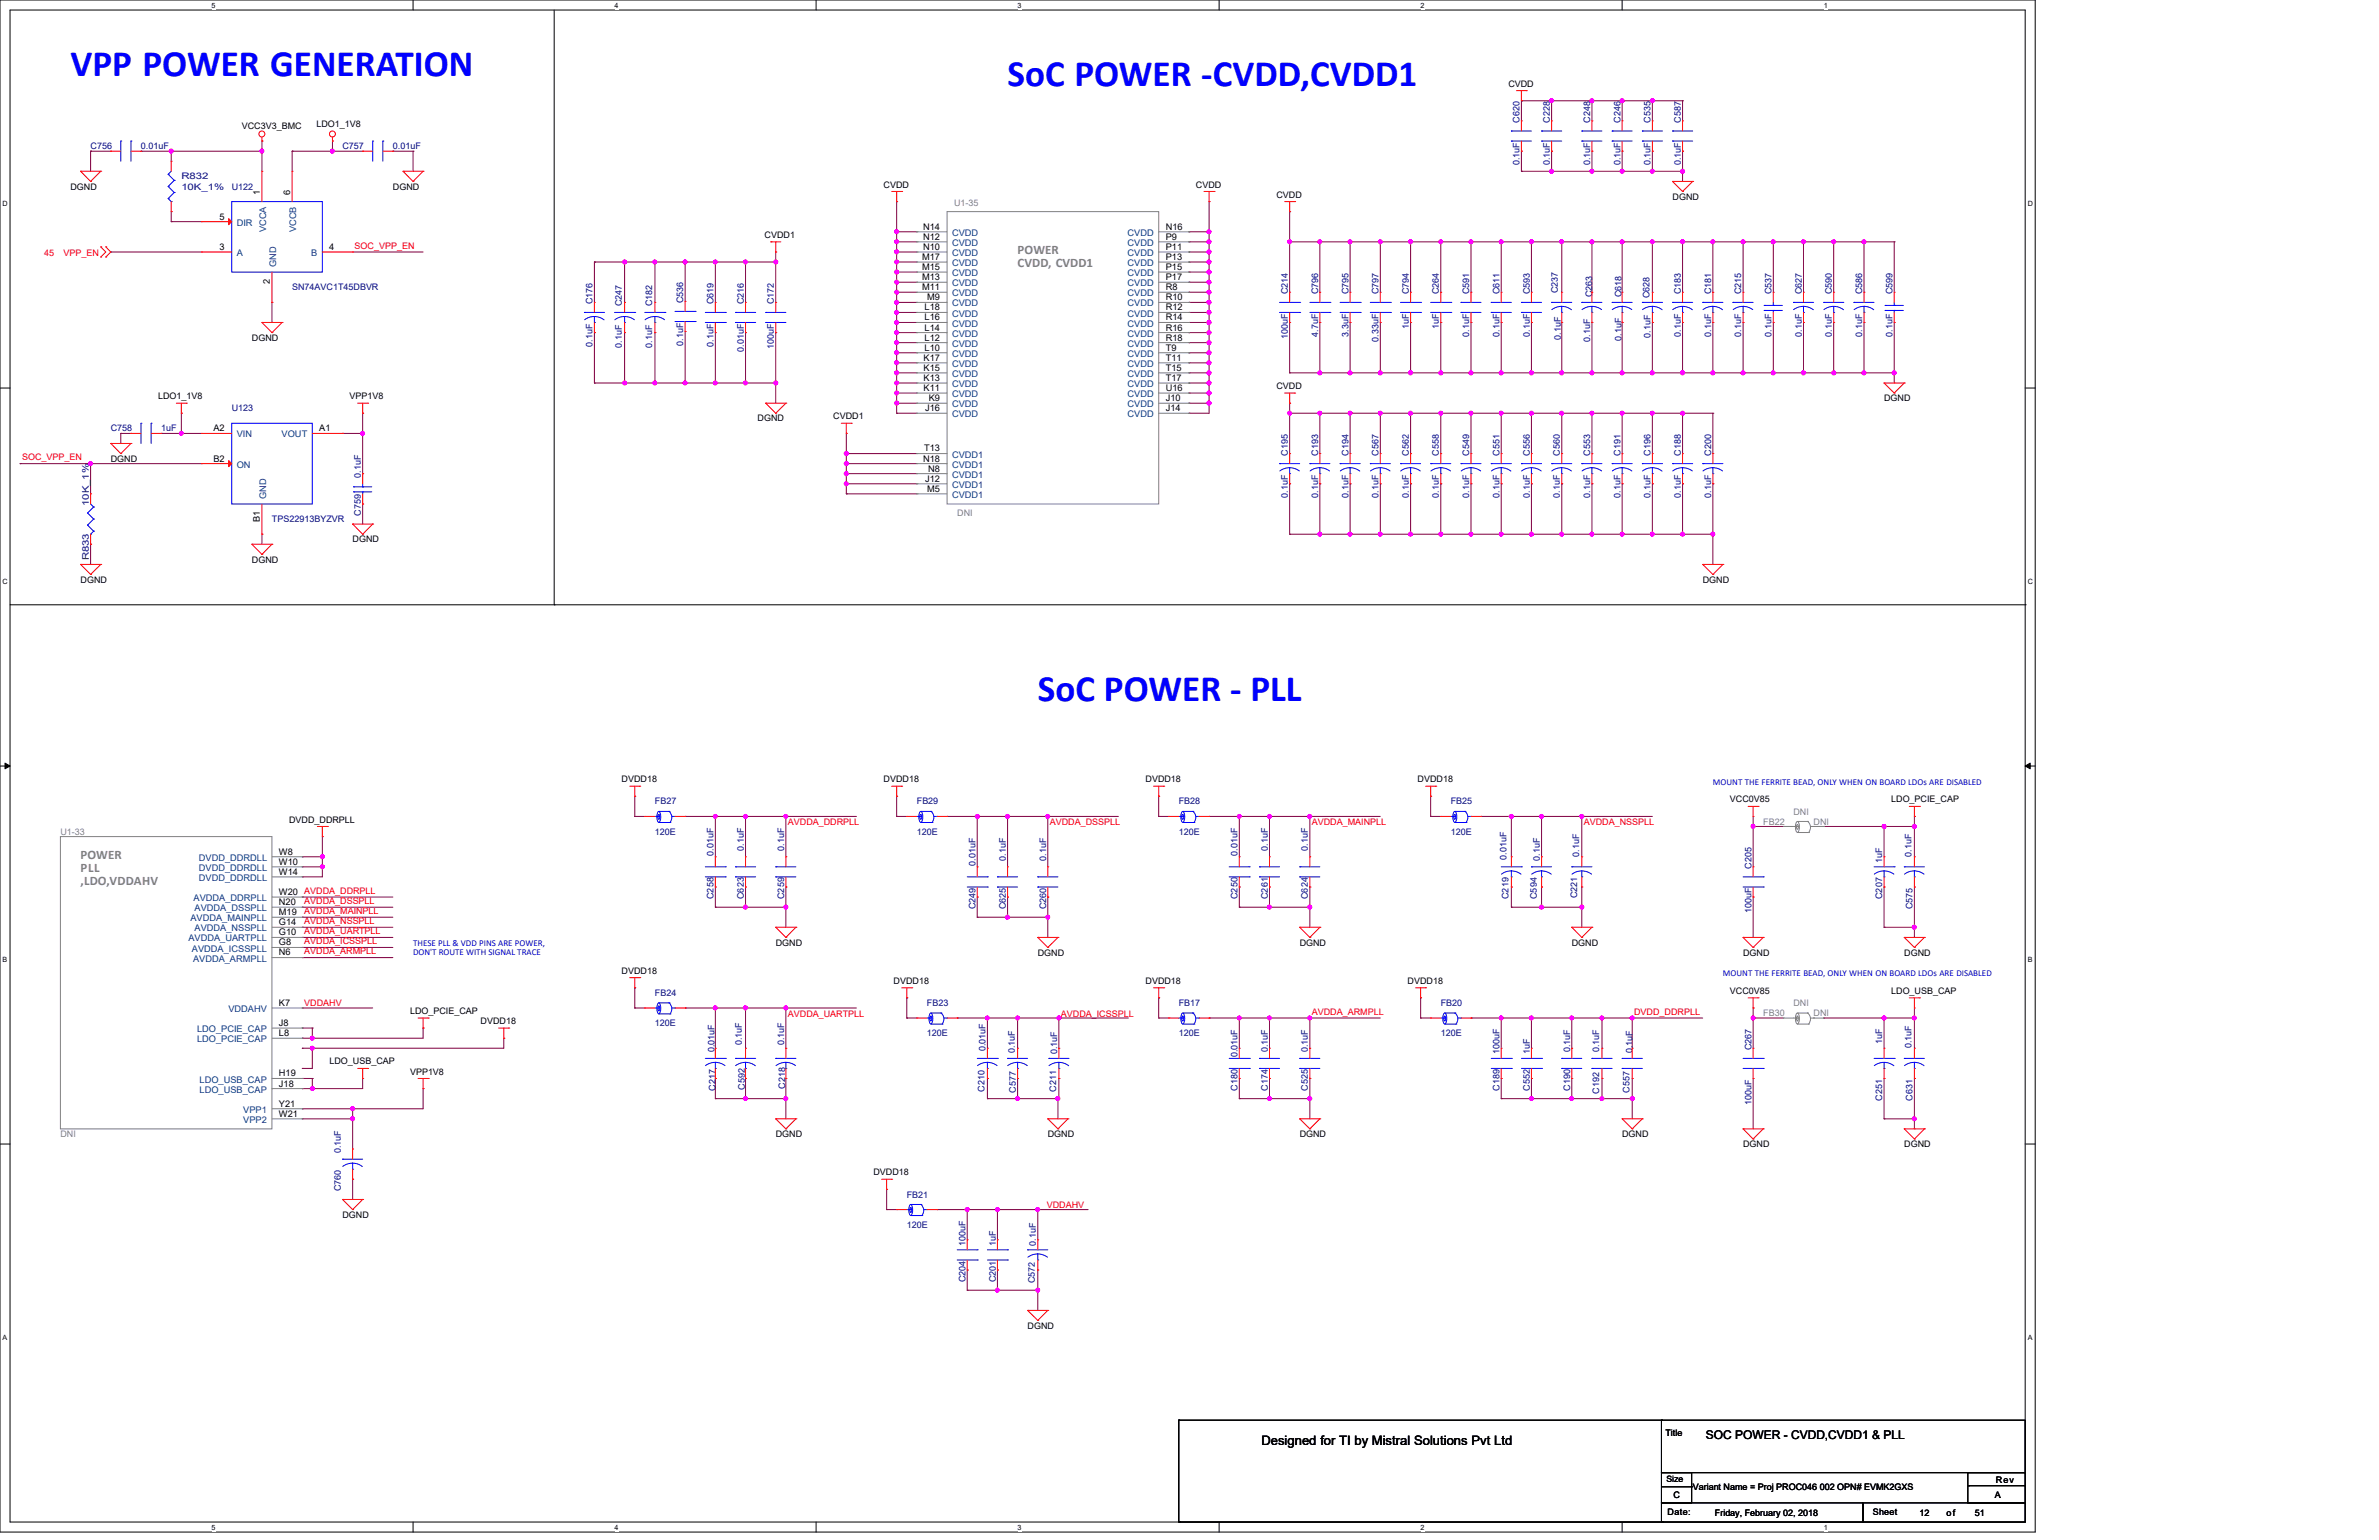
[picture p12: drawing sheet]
<svg xmlns="http://www.w3.org/2000/svg" width="432mm" height="279mm" viewBox="0 0 432 279" stroke-linecap="round" stroke-linejoin="round" font-family="sans-serif">
<defs><g id="words">
<g font-size="6.8" fill="#00f">
<text x="12.8" y="13.7">VPP POWER GENERATION</text>
<text x="182.9" y="15.6">SoC POWER -CVDD,CVDD1</text>
<text x="188.4" y="127.1">SoC POWER - PLL</text>
</g>
<text font-size="2.4" x="229" y="262.2">Designed for TI by Mistral Solutions Pvt Ltd</text>
<g font-size="2.3" fill="#808080">
<text x="184.7" y="46.1">POWER</text>
<text x="184.7" y="48.5">CVDD, CVDD1</text>
<text x="14.6" y="155.9">POWER</text>
<text x="14.6" y="158.2">PLL</text>
<text x="14.6" y="160.5">,LDO,VDDAHV</text>
</g>
<text font-size="2.2" x="309.6" y="261.1">SOC POWER - CVDD,CVDD1 &amp; PLL</text>
<g font-size="1.7">
<text x="47.2" y="35.3" transform="rotate(-90 47.2 35.3)">1</text>
<text x="52.6" y="35.3" transform="rotate(-90 52.6 35.3)">6</text>
<text x="39.9" y="39.8">5</text>
<text x="167.6" y="41.7">N14</text>
<text x="211.6" y="41.7">N16</text>
<text x="39.9" y="45.3">3</text>
<text x="59.8" y="45.3">4</text>
<text x="167.4" y="47.2">M17</text>
<text x="167.6" y="45.3">N10</text>
<text x="167.6" y="43.5">N12</text>
<text x="211.6" y="43.5">P9</text>
<text x="211.6" y="45.3">P11</text>
<text x="211.6" y="47.2">P13</text>
<text x="49" y="51.6" transform="rotate(-90 49 51.6)">2</text>
<text x="167.4" y="52.6">M11</text>
<text x="167.4" y="50.8">M13</text>
<text x="167.4" y="49">M15</text>
<text x="211.6" y="49">P15</text>
<text x="211.6" y="50.8">P17</text>
<text x="211.6" y="52.6">R8</text>
<text x="167.8" y="60">L14</text>
<text x="167.8" y="58.1">L16</text>
<text x="167.8" y="56.3">L18</text>
<text x="168.3" y="54.5">M9</text>
<text x="211.6" y="54.5">R10</text>
<text x="211.6" y="56.3">R12</text>
<text x="211.6" y="58.1">R14</text>
<text x="211.6" y="60">R16</text>
<text x="167.6" y="65.4">K17</text>
<text x="167.8" y="63.6">L10</text>
<text x="167.8" y="61.8">L12</text>
<text x="211.6" y="61.8">R18</text>
<text x="211.6" y="63.6">T9</text>
<text x="211.6" y="65.4">T11</text>
<text x="167.6" y="70.9">K11</text>
<text x="167.6" y="69.1">K13</text>
<text x="167.6" y="67.3">K15</text>
<text x="211.6" y="67.3">T15</text>
<text x="211.6" y="69.1">T17</text>
<text x="211.6" y="70.9">U16</text>
<text x="167.9" y="74.6">J16</text>
<text x="168.6" y="72.8">K9</text>
<text x="211.6" y="72.8">J10</text>
<text x="211.6" y="74.6">J14</text>
<text x="38.7" y="78.3">A2</text>
<text x="38.7" y="83.7">B2</text>
<text x="58" y="78.3">A1</text>
<text x="167.6" y="83.7">N18</text>
<text x="167.7" y="81.9">T13</text>
<text x="167.9" y="87.4">J12</text>
<text x="168.3" y="89.2">M5</text>
<text x="168.5" y="85.6">N8</text>
<text x="47.2" y="94.8" transform="rotate(-90 47.2 94.8)">B1</text>
<text x="50.6" y="155.1">W8</text>
<text x="50.6" y="156.9">W10</text>
<text x="50.6" y="158.7">W14</text>
<text x="50.6" y="162.4">W20</text>
<text x="50.6" y="164.2">N20</text>
<text x="50.6" y="166">M19</text>
<text x="50.6" y="167.9">G14</text>
<text x="50.6" y="169.7">G10</text>
<text x="50.6" y="171.5">G8</text>
<text x="50.6" y="173.4">N6</text>
<text x="50.6" y="182.5">K7</text>
<text x="50.6" y="186.1">J8</text>
<text x="50.6" y="188">L8</text>
<text x="50.6" y="195.3">H19</text>
<text x="50.6" y="197.1">J18</text>
<text x="50.6" y="200.8">Y21</text>
<text x="50.6" y="202.6">W21</text>
</g>
<g font-size="1.7" fill="#004080">
<text x="43" y="41">DIR</text>
<text x="43" y="46.5">A</text>
<text x="48.3" y="42.1" transform="rotate(-90 48.3 42.1)">VCCA</text>
<text x="53.8" y="42.1" transform="rotate(-90 53.8 42.1)">VCCB</text>
<text x="56.5" y="46.5">B</text>
<text x="172.8" y="46.5">CVDD</text>
<text x="172.8" y="44.6">CVDD</text>
<text x="172.8" y="42.8">CVDD</text>
<text x="204.7" y="42.8">CVDD</text>
<text x="204.7" y="44.6">CVDD</text>
<text x="204.7" y="46.5">CVDD</text>
<text x="50.1" y="48.5" transform="rotate(-90 50.1 48.5)">GND</text>
<text x="172.8" y="53.8">CVDD</text>
<text x="172.8" y="51.9">CVDD</text>
<text x="172.8" y="50.1">CVDD</text>
<text x="172.8" y="48.3">CVDD</text>
<text x="204.7" y="48.3">CVDD</text>
<text x="204.7" y="50.1">CVDD</text>
<text x="204.7" y="51.9">CVDD</text>
<text x="204.7" y="53.8">CVDD</text>
<text x="172.8" y="59.2">CVDD</text>
<text x="172.8" y="57.4">CVDD</text>
<text x="172.8" y="55.6">CVDD</text>
<text x="204.7" y="55.6">CVDD</text>
<text x="204.7" y="57.4">CVDD</text>
<text x="204.7" y="59.2">CVDD</text>
<text x="172.8" y="64.7">CVDD</text>
<text x="172.8" y="62.9">CVDD</text>
<text x="172.8" y="61.1">CVDD</text>
<text x="204.7" y="61.1">CVDD</text>
<text x="204.7" y="62.9">CVDD</text>
<text x="204.7" y="64.7">CVDD</text>
<text x="172.8" y="70.2">CVDD</text>
<text x="172.8" y="68.4">CVDD</text>
<text x="172.8" y="66.6">CVDD</text>
<text x="204.7" y="66.6">CVDD</text>
<text x="204.7" y="68.4">CVDD</text>
<text x="204.7" y="70.2">CVDD</text>
<text x="172.8" y="75.7">CVDD</text>
<text x="172.8" y="73.9">CVDD</text>
<text x="172.8" y="72.1">CVDD</text>
<text x="204.7" y="72.1">CVDD</text>
<text x="204.7" y="73.9">CVDD</text>
<text x="204.7" y="75.7">CVDD</text>
<text x="43" y="79.4">VIN</text>
<text x="51.1" y="79.4">VOUT</text>
<text x="172.8" y="83">CVDD1</text>
<text x="43" y="84.9">ON</text>
<text x="172.8" y="88.5">CVDD1</text>
<text x="172.8" y="86.7">CVDD1</text>
<text x="172.8" y="84.9">CVDD1</text>
<text x="48.3" y="90.5" transform="rotate(-90 48.3 90.5)">GND</text>
<text x="172.8" y="90.3">CVDD1</text>
<text x="36.1" y="156.2">DVDD_DDRDLL</text>
<text x="36.1" y="158">DVDD_DDRDLL</text>
<text x="36.1" y="159.8">DVDD_DDRDLL</text>
<text x="34.6" y="167.2">AVDDA_MAINPLL</text>
<text x="35.1" y="163.5">AVDDA_DDRPLL</text>
<text x="35.3" y="165.3">AVDDA_DSSPLL</text>
<text x="34.2" y="170.8">AVDDA_UARTPLL</text>
<text x="34.8" y="172.6">AVDDA_ICSSPLL</text>
<text x="35.3" y="169">AVDDA_NSSPLL</text>
<text x="35" y="174.5">AVDDA_ARMPLL</text>
<text x="41.5" y="183.6">VDDAHV</text>
<text x="35.8" y="187.3">LDO_PCIE_CAP</text>
<text x="35.8" y="189.1">LDO_PCIE_CAP</text>
<text x="36.2" y="196.4">LDO_USB_CAP</text>
<text x="36.2" y="198.2">LDO_USB_CAP</text>
<text x="44.2" y="201.9">VPP1</text>
<text x="44.2" y="203.7">VPP2</text>
</g>
<g font-size="1.6">
<text x="273.8" y="15.7">CVDD</text>
<text x="43.9" y="23.4">VCC3V3_BMC</text>
<text x="57.4" y="23.1">LDO1_1V8</text>
<text x="12.8" y="34.4">DGND</text>
<text x="71.3" y="34.4">DGND</text>
<text x="160.4" y="34">CVDD</text>
<text x="217.1" y="34">CVDD</text>
<text x="231.7" y="35.9">CVDD</text>
<text x="303.6" y="36.2">DGND</text>
<text x="138.8" y="43.2">CVDD1</text>
<text x="45.7" y="61.8">DGND</text>
<text x="231.7" y="70.6">CVDD</text>
<text x="28.7" y="72.4">LDO1_1V8</text>
<text x="63.5" y="72.4">VPP1V8</text>
<text x="137.5" y="76.5">DGND</text>
<text x="151.2" y="76.1">CVDD1</text>
<text x="342" y="72.8">DGND</text>
<text x="20.1" y="83.8">DGND</text>
<text x="64" y="98.4">DGND</text>
<text x="14.6" y="105.7">DGND</text>
<text x="45.7" y="102.1">DGND</text>
<text x="309.1" y="105.7">DGND</text>
<text x="112.8" y="141.9">DVDD18</text>
<text x="160.4" y="141.9">DVDD18</text>
<text x="207.9" y="141.9">DVDD18</text>
<text x="257.3" y="141.9">DVDD18</text>
<text x="52.5" y="149.2">DVDD_DDRPLL</text>
<text x="314" y="145.6">VCC0V85</text>
<text x="343.3" y="145.6">LDO_PCIE_CAP</text>
<text x="140.8" y="171.6">DGND</text>
<text x="188.4" y="173.4">DGND</text>
<text x="235.9" y="171.6">DGND</text>
<text x="285.3" y="171.6">DGND</text>
<text x="316.4" y="173.4">DGND</text>
<text x="345.6" y="173.4">DGND</text>
<text x="112.8" y="176.7">DVDD18</text>
<text x="162.2" y="178.5">DVDD18</text>
<text x="207.9" y="178.5">DVDD18</text>
<text x="255.5" y="178.5">DVDD18</text>
<text x="74.4" y="184">LDO_PCIE_CAP</text>
<text x="87.2" y="185.8">DVDD18</text>
<text x="314" y="180.3">VCC0V85</text>
<text x="343.3" y="180.3">LDO_USB_CAP</text>
<text x="59.8" y="193.1">LDO_USB_CAP</text>
<text x="74.4" y="195">VPP1V8</text>
<text x="140.8" y="206.3">DGND</text>
<text x="190.2" y="206.3">DGND</text>
<text x="235.9" y="206.3">DGND</text>
<text x="294.4" y="206.3">DGND</text>
<text x="316.4" y="208.1">DGND</text>
<text x="345.6" y="208.1">DGND</text>
<text x="158.5" y="213.3">DVDD18</text>
<text x="62.2" y="220.9">DGND</text>
<text x="186.5" y="241">DGND</text>
<text x="302.3" y="260.6">Title</text>
<text x="302.5" y="269">Size</text>
<text x="362.3" y="269">Rev</text>
<text x="302.7" y="274.9">Date:</text>
<text x="303.8" y="271.8">C</text>
<text x="307.2" y="270.3">Variant Name = Proj PROC046 002 OPN# EVMK2GXS</text>
<text x="311.3" y="275.1">Friday, February 02, 2018</text>
<text x="340" y="274.9">Sheet</text>
<text x="348.4" y="275.1">12</text>
<text x="353.3" y="275.1">of</text>
<text x="358.4" y="275.1">51</text>
<text x="362.1" y="271.8">A</text>
</g>
<g font-size="1.6" fill="#000080">
<text x="275.8" y="22.3" transform="rotate(-90 275.8 22.3)">C620</text>
<text x="281.3" y="22.3" transform="rotate(-90 281.3 22.3)">C228</text>
<text x="288.6" y="22.3" transform="rotate(-90 288.6 22.3)">C248</text>
<text x="294.1" y="22.3" transform="rotate(-90 294.1 22.3)">C246</text>
<text x="299.6" y="22.3" transform="rotate(-90 299.6 22.3)">C535</text>
<text x="305.1" y="22.3" transform="rotate(-90 305.1 22.3)">C587</text>
<text x="16.4" y="27.1">C756</text>
<text x="25.6" y="27.1">0.01uF</text>
<text x="62.2" y="27.1">C757</text>
<text x="71.3" y="27.1">0.01uF</text>
<text x="275.8" y="30" transform="rotate(-90 275.8 30)">0.1uF</text>
<text x="281.3" y="30" transform="rotate(-90 281.3 30)">0.1uF</text>
<text x="288.6" y="30" transform="rotate(-90 288.6 30)">0.1uF</text>
<text x="294.1" y="30" transform="rotate(-90 294.1 30)">0.1uF</text>
<text x="299.6" y="30" transform="rotate(-90 299.6 30)">0.1uF</text>
<text x="305.1" y="30" transform="rotate(-90 305.1 30)">0.1uF</text>
<text x="32.9" y="32.6">R832</text>
<text x="32.9" y="34.4">10K_1%</text>
<text x="42.1" y="34.4">U122</text>
<text x="53" y="52.7">SN74AVC1T45DBVR</text>
<text x="233.7" y="53.4" transform="rotate(-90 233.7 53.4)">C214</text>
<text x="239.2" y="53.4" transform="rotate(-90 239.2 53.4)">C796</text>
<text x="244.7" y="53.4" transform="rotate(-90 244.7 53.4)">C795</text>
<text x="250.2" y="53.4" transform="rotate(-90 250.2 53.4)">C797</text>
<text x="255.7" y="53.4" transform="rotate(-90 255.7 53.4)">C794</text>
<text x="261.2" y="53.4" transform="rotate(-90 261.2 53.4)">C264</text>
<text x="266.7" y="53.4" transform="rotate(-90 266.7 53.4)">C591</text>
<text x="272.2" y="53.4" transform="rotate(-90 272.2 53.4)">C611</text>
<text x="277.6" y="53.4" transform="rotate(-90 277.6 53.4)">C593</text>
<text x="282.8" y="53.2" transform="rotate(-90 282.8 53.2)">C237</text>
<text x="289" y="53.9" transform="rotate(-90 289 53.9)">C263</text>
<text x="294.3" y="53.9" transform="rotate(-90 294.3 53.9)">C618</text>
<text x="305.1" y="53.4" transform="rotate(-90 305.1 53.4)">C183</text>
<text x="310.6" y="53.4" transform="rotate(-90 310.6 53.4)">C181</text>
<text x="316" y="53.4" transform="rotate(-90 316 53.4)">C215</text>
<text x="321.5" y="53.4" transform="rotate(-90 321.5 53.4)">C537</text>
<text x="327" y="53.4" transform="rotate(-90 327 53.4)">C627</text>
<text x="332.5" y="53.4" transform="rotate(-90 332.5 53.4)">C590</text>
<text x="338" y="53.4" transform="rotate(-90 338 53.4)">C586</text>
<text x="343.5" y="53.4" transform="rotate(-90 343.5 53.4)">C599</text>
<text x="107.6" y="55.2" transform="rotate(-90 107.6 55.2)">C176</text>
<text x="112.9" y="55.6" transform="rotate(-90 112.9 55.6)">C247</text>
<text x="118.4" y="55.6" transform="rotate(-90 118.4 55.6)">C182</text>
<text x="124" y="55" transform="rotate(-90 124 55)">C536</text>
<text x="129.5" y="55.2" transform="rotate(-90 129.5 55.2)">C619</text>
<text x="135" y="55.2" transform="rotate(-90 135 55.2)">C216</text>
<text x="140.5" y="55.2" transform="rotate(-90 140.5 55.2)">C172</text>
<text x="255.7" y="59.6" transform="rotate(-90 255.7 59.6)">1uF</text>
<text x="261.2" y="59.6" transform="rotate(-90 261.2 59.6)">1uF</text>
<text x="299.4" y="54.1" transform="rotate(-90 299.4 54.1)">C628</text>
<text x="107.6" y="62.9" transform="rotate(-90 107.6 62.9)">0.1uF</text>
<text x="112.9" y="63.1" transform="rotate(-90 112.9 63.1)">0.1uF</text>
<text x="118.4" y="63.1" transform="rotate(-90 118.4 63.1)">0.1uF</text>
<text x="124" y="62.7" transform="rotate(-90 124 62.7)">0.1uF</text>
<text x="129.5" y="62.9" transform="rotate(-90 129.5 62.9)">0.1uF</text>
<text x="135" y="63.8" transform="rotate(-90 135 63.8)">0.01uF</text>
<text x="140.5" y="63.3" transform="rotate(-90 140.5 63.3)">100uF</text>
<text x="233.7" y="61.4" transform="rotate(-90 233.7 61.4)">100uF</text>
<text x="239.2" y="61.1" transform="rotate(-90 239.2 61.1)">4.7uF</text>
<text x="244.7" y="61.1" transform="rotate(-90 244.7 61.1)">3.3uF</text>
<text x="250.2" y="62" transform="rotate(-90 250.2 62)">0.33uF</text>
<text x="266.7" y="61.1" transform="rotate(-90 266.7 61.1)">0.1uF</text>
<text x="272.2" y="61.1" transform="rotate(-90 272.2 61.1)">0.1uF</text>
<text x="277.6" y="61.1" transform="rotate(-90 277.6 61.1)">0.1uF</text>
<text x="283.3" y="61.6" transform="rotate(-90 283.3 61.6)">0.1uF</text>
<text x="288.6" y="62" transform="rotate(-90 288.6 62)">0.1uF</text>
<text x="294.3" y="61.8" transform="rotate(-90 294.3 61.8)">0.1uF</text>
<text x="299.6" y="61.3" transform="rotate(-90 299.6 61.3)">0.1uF</text>
<text x="305.1" y="61.1" transform="rotate(-90 305.1 61.1)">0.1uF</text>
<text x="310.6" y="61.1" transform="rotate(-90 310.6 61.1)">0.1uF</text>
<text x="316" y="61.1" transform="rotate(-90 316 61.1)">0.1uF</text>
<text x="321.5" y="61.1" transform="rotate(-90 321.5 61.1)">0.1uF</text>
<text x="327" y="61.1" transform="rotate(-90 327 61.1)">0.1uF</text>
<text x="332.5" y="61.1" transform="rotate(-90 332.5 61.1)">0.1uF</text>
<text x="338" y="61.1" transform="rotate(-90 338 61.1)">0.1uF</text>
<text x="343.5" y="61.1" transform="rotate(-90 343.5 61.1)">0.1uF</text>
<text x="42.1" y="74.6">U123</text>
<text x="20.1" y="78.3">C758</text>
<text x="29.3" y="78.3">1uF</text>
<text x="233.7" y="82.7" transform="rotate(-90 233.7 82.7)">C195</text>
<text x="239.2" y="82.7" transform="rotate(-90 239.2 82.7)">C193</text>
<text x="244.7" y="82.7" transform="rotate(-90 244.7 82.7)">C194</text>
<text x="250.2" y="82.7" transform="rotate(-90 250.2 82.7)">C567</text>
<text x="255.7" y="82.7" transform="rotate(-90 255.7 82.7)">C562</text>
<text x="261.2" y="82.7" transform="rotate(-90 261.2 82.7)">C558</text>
<text x="266.7" y="82.7" transform="rotate(-90 266.7 82.7)">C549</text>
<text x="272.2" y="82.7" transform="rotate(-90 272.2 82.7)">C551</text>
<text x="277.6" y="82.7" transform="rotate(-90 277.6 82.7)">C556</text>
<text x="283.1" y="82.7" transform="rotate(-90 283.1 82.7)">C560</text>
<text x="288.6" y="82.7" transform="rotate(-90 288.6 82.7)">C553</text>
<text x="294.1" y="82.7" transform="rotate(-90 294.1 82.7)">C191</text>
<text x="299.6" y="82.7" transform="rotate(-90 299.6 82.7)">C196</text>
<text x="305.1" y="82.7" transform="rotate(-90 305.1 82.7)">C188</text>
<text x="310.6" y="82.7" transform="rotate(-90 310.6 82.7)">C200</text>
<text x="65.5" y="86.7" transform="rotate(-90 65.5 86.7)">0.1uF</text>
<text x="16.1" y="91.8" transform="rotate(-90 16.1 91.8)">10K_1%</text>
<text x="49.4" y="94.7">TPS22913BYZVR</text>
<text x="65.5" y="93.6" transform="rotate(-90 65.5 93.6)">C759</text>
<text x="233.7" y="90.3" transform="rotate(-90 233.7 90.3)">0.1uF</text>
<text x="239.2" y="90.3" transform="rotate(-90 239.2 90.3)">0.1uF</text>
<text x="244.7" y="90.3" transform="rotate(-90 244.7 90.3)">0.1uF</text>
<text x="250.2" y="90.3" transform="rotate(-90 250.2 90.3)">0.1uF</text>
<text x="255.7" y="90.3" transform="rotate(-90 255.7 90.3)">0.1uF</text>
<text x="261.2" y="90.3" transform="rotate(-90 261.2 90.3)">0.1uF</text>
<text x="266.7" y="90.3" transform="rotate(-90 266.7 90.3)">0.1uF</text>
<text x="272.2" y="90.3" transform="rotate(-90 272.2 90.3)">0.1uF</text>
<text x="277.6" y="90.3" transform="rotate(-90 277.6 90.3)">0.1uF</text>
<text x="283.1" y="90.3" transform="rotate(-90 283.1 90.3)">0.1uF</text>
<text x="288.6" y="90.3" transform="rotate(-90 288.6 90.3)">0.1uF</text>
<text x="294.1" y="90.3" transform="rotate(-90 294.1 90.3)">0.1uF</text>
<text x="299.6" y="90.3" transform="rotate(-90 299.6 90.3)">0.1uF</text>
<text x="305.1" y="90.3" transform="rotate(-90 305.1 90.3)">0.1uF</text>
<text x="310.6" y="90.3" transform="rotate(-90 310.6 90.3)">0.1uF</text>
<text x="16.1" y="101.7" transform="rotate(-90 16.1 101.7)">R833</text>
<text x="118.9" y="145.9">FB27</text>
<text x="166.4" y="145.9">FB29</text>
<text x="214" y="145.9">FB28</text>
<text x="263.3" y="145.9">FB25</text>
<text x="118.9" y="151.4">120E</text>
<text x="129.5" y="155.3" transform="rotate(-90 129.5 155.3)">0.01uF</text>
<text x="135" y="154.3" transform="rotate(-90 135 154.3)">0.1uF</text>
<text x="142.3" y="154.3" transform="rotate(-90 142.3 154.3)">0.1uF</text>
<text x="166.4" y="151.4">120E</text>
<text x="214" y="151.4">120E</text>
<text x="224.6" y="155.3" transform="rotate(-90 224.6 155.3)">0.01uF</text>
<text x="230.1" y="154.3" transform="rotate(-90 230.1 154.3)">0.1uF</text>
<text x="237.4" y="154.3" transform="rotate(-90 237.4 154.3)">0.1uF</text>
<text x="263.3" y="151.4">120E</text>
<text x="273.4" y="156" transform="rotate(-90 273.4 156)">0.01uF</text>
<text x="286.6" y="155.4" transform="rotate(-90 286.6 155.4)">0.1uF</text>
<text x="347" y="155.4" transform="rotate(-90 347 155.4)">0.1uF</text>
<text x="177.1" y="157.1" transform="rotate(-90 177.1 157.1)">0.01uF</text>
<text x="182.5" y="156.2" transform="rotate(-90 182.5 156.2)">0.1uF</text>
<text x="189.9" y="156.2" transform="rotate(-90 189.9 156.2)">0.1uF</text>
<text x="279.5" y="156.2" transform="rotate(-90 279.5 156.2)">0.1uF</text>
<text x="317.9" y="157.6" transform="rotate(-90 317.9 157.6)">C205</text>
<text x="341.7" y="156.5" transform="rotate(-90 341.7 156.5)">1uF</text>
<text x="129.5" y="163.1" transform="rotate(-90 129.5 163.1)">C258</text>
<text x="135" y="163.1" transform="rotate(-90 135 163.1)">C623</text>
<text x="142.3" y="163.1" transform="rotate(-90 142.3 163.1)">C259</text>
<text x="177.1" y="165" transform="rotate(-90 177.1 165)">C249</text>
<text x="182.5" y="165" transform="rotate(-90 182.5 165)">C625</text>
<text x="189.9" y="165" transform="rotate(-90 189.9 165)">C260</text>
<text x="224.6" y="163.1" transform="rotate(-90 224.6 163.1)">C250</text>
<text x="230.1" y="163.1" transform="rotate(-90 230.1 163.1)">C261</text>
<text x="237.4" y="163.1" transform="rotate(-90 237.4 163.1)">C624</text>
<text x="273.8" y="163.1" transform="rotate(-90 273.8 163.1)">C219</text>
<text x="278.9" y="163.1" transform="rotate(-90 278.9 163.1)">C594</text>
<text x="286.2" y="162.9" transform="rotate(-90 286.2 162.9)">C221</text>
<text x="317.9" y="165.7" transform="rotate(-90 317.9 165.7)">100uF</text>
<text x="341.7" y="163.1" transform="rotate(-90 341.7 163.1)">C207</text>
<text x="347.1" y="165" transform="rotate(-90 347.1 165)">C575</text>
<text x="118.9" y="180.7">FB24</text>
<text x="168.2" y="182.5">FB23</text>
<text x="214" y="182.5">FB17</text>
<text x="261.5" y="182.5">FB20</text>
<text x="118.9" y="186.2">120E</text>
<text x="129.7" y="190.9" transform="rotate(-90 129.7 190.9)">0.01uF</text>
<text x="134.6" y="189.6" transform="rotate(-90 134.6 189.6)">0.1uF</text>
<text x="142.3" y="189.6" transform="rotate(-90 142.3 189.6)">0.1uF</text>
<text x="168.2" y="188">120E</text>
<text x="178.9" y="190.7" transform="rotate(-90 178.9 190.7)">0.01uF</text>
<text x="184.2" y="191.1" transform="rotate(-90 184.2 191.1)">0.1uF</text>
<text x="191.9" y="191.3" transform="rotate(-90 191.9 191.3)">0.1uF</text>
<text x="214" y="188">120E</text>
<text x="224.6" y="191.8" transform="rotate(-90 224.6 191.8)">0.01uF</text>
<text x="230.1" y="190.9" transform="rotate(-90 230.1 190.9)">0.1uF</text>
<text x="237.4" y="190.9" transform="rotate(-90 237.4 190.9)">0.1uF</text>
<text x="261.5" y="188">120E</text>
<text x="272.2" y="191.3" transform="rotate(-90 272.2 191.3)">100uF</text>
<text x="277.6" y="191.3" transform="rotate(-90 277.6 191.3)">1uF</text>
<text x="285" y="190.9" transform="rotate(-90 285 190.9)">0.1uF</text>
<text x="290.3" y="190.9" transform="rotate(-90 290.3 190.9)">0.1uF</text>
<text x="296.3" y="191.1" transform="rotate(-90 296.3 191.1)">0.1uF</text>
<text x="317.9" y="190.5" transform="rotate(-90 317.9 190.5)">C267</text>
<text x="341.7" y="189.5" transform="rotate(-90 341.7 189.5)">1uF</text>
<text x="347" y="190.2" transform="rotate(-90 347 190.2)">0.1uF</text>
<text x="129.9" y="197.9" transform="rotate(-90 129.9 197.9)">C217</text>
<text x="135.2" y="197.7" transform="rotate(-90 135.2 197.7)">C592</text>
<text x="142.5" y="197.5" transform="rotate(-90 142.5 197.5)">C218</text>
<text x="224.6" y="197.9" transform="rotate(-90 224.6 197.9)">C180</text>
<text x="230.1" y="197.9" transform="rotate(-90 230.1 197.9)">C174</text>
<text x="237.4" y="197.9" transform="rotate(-90 237.4 197.9)">C525</text>
<text x="272.2" y="197.9" transform="rotate(-90 272.2 197.9)">C189</text>
<text x="277.6" y="197.9" transform="rotate(-90 277.6 197.9)">C552</text>
<text x="285" y="197.9" transform="rotate(-90 285 197.9)">C190</text>
<text x="178.7" y="198.1" transform="rotate(-90 178.7 198.1)">C210</text>
<text x="184.4" y="198.2" transform="rotate(-90 184.4 198.2)">C577</text>
<text x="191.7" y="198.1" transform="rotate(-90 191.7 198.1)">C211</text>
<text x="290.3" y="198.4" transform="rotate(-90 290.3 198.4)">C192</text>
<text x="295.7" y="198.2" transform="rotate(-90 295.7 198.2)">C557</text>
<text x="317.9" y="200.4" transform="rotate(-90 317.9 200.4)">100uF</text>
<text x="341.7" y="199.7" transform="rotate(-90 341.7 199.7)">C251</text>
<text x="347.1" y="199.7" transform="rotate(-90 347.1 199.7)">C631</text>
<text x="61.8" y="209.2" transform="rotate(-90 61.8 209.2)">0.1uF</text>
<text x="61.8" y="216.2" transform="rotate(-90 61.8 216.2)">C760</text>
<text x="164.6" y="217.3">FB21</text>
<text x="164.6" y="222.8">120E</text>
<text x="175.2" y="226" transform="rotate(-90 175.2 226)">100uF</text>
<text x="180.7" y="226" transform="rotate(-90 180.7 226)">1uF</text>
<text x="188" y="226" transform="rotate(-90 188 226)">0.1uF</text>
<text x="175.2" y="232.6" transform="rotate(-90 175.2 232.6)">C204</text>
<text x="180.7" y="232.6" transform="rotate(-90 180.7 232.6)">C201</text>
<text x="187.9" y="232.8" transform="rotate(-90 187.9 232.8)">C572</text>
</g>
<g font-size="1.6" fill="#808080">
<text x="173.2" y="37.3">U1-35</text>
<text x="173.7" y="93.6">DNI</text>
<text x="320" y="149.6">FB22</text>
<text x="325.5" y="147.8">DNI</text>
<text x="329.2" y="149.6">DNI</text>
<text x="11" y="151.4">U1-33</text>
<text x="320" y="184.4">FB30</text>
<text x="325.5" y="182.5">DNI</text>
<text x="329.2" y="184.4">DNI</text>
<text x="11" y="206.3">DNI</text>
</g>
<g font-size="1.6" fill="#f00">
<text x="8" y="46.5">45</text>
<text x="11.5" y="46.5">VPP_EN</text>
<text x="64.4" y="45.1">SOC_VPP_EN</text>
<text x="4" y="83.5">SOC_VPP_EN</text>
<text x="143" y="149.8">AVDDA_DDRPLL</text>
<text x="190.5" y="149.8">AVDDA_DSSPLL</text>
<text x="238.1" y="149.8">AVDDA_MAINPLL</text>
<text x="287.5" y="149.8">AVDDA_NSSPLL</text>
<text x="55.2" y="162.2">AVDDA_DDRPLL</text>
<text x="55.2" y="164">AVDDA_DSSPLL</text>
<text x="55.2" y="165.8">AVDDA_MAINPLL</text>
<text x="55.2" y="167.7">AVDDA_NSSPLL</text>
<text x="55.2" y="169.5">AVDDA_UARTPLL</text>
<text x="55.2" y="171.3">AVDDA_ICSSPLL</text>
<text x="55.2" y="173.2">AVDDA_ARMPLL</text>
<text x="55.2" y="182.5">VDDAHV</text>
<text x="143" y="184.5">AVDDA_UARTPLL</text>
<text x="192.6" y="184.5">AVDDA_ICSSPLL</text>
<text x="238.1" y="184.1">AVDDA_ARMPLL</text>
<text x="296.6" y="184.1">DVDD_DDRPLL</text>
<text x="190" y="219.1">VDDAHV</text>
</g>
<g font-size="1.6" fill="#00f">
<text x="310.9" y="142.3">MOUNT THE FERRITE BEAD, ONLY WHEN ON BOARD LDOs ARE DISABLED</text>
<text x="75" y="171.6">THESE PLL &amp; VDD PINS ARE POWER,</text>
<text x="75" y="173.2">DON'T ROUTE WITH SIGNAL TRACE</text>
<text x="312.7" y="177.1">MOUNT THE FERRITE BEAD, ONLY WHEN ON BOARD LDOs ARE DISABLED</text>
</g>
<g font-size="1.3">
<text x="38.4" y="1.4">5</text>
<text x="111.5" y="1.4">4</text>
<text x="184.7" y="1.4">3</text>
<text x="257.9" y="1.4">2</text>
<text x="331" y="1.4">1</text>
<text x=".5" y="37.3">D</text>
<text x="368" y="37.3">D</text>
<text x=".5" y="105.9">C</text>
<text x="368" y="105.9">C</text>
<text x=".5" y="174.5">B</text>
<text x="368" y="174.5">B</text>
<text x=".5" y="243">A</text>
<text x="368" y="243">A</text>
<text x="38.4" y="277.5">5</text>
<text x="111.5" y="277.5">4</text>
<text x="184.7" y="277.5">3</text>
<text x="257.9" y="277.5">2</text>
<text x="331" y="277.5">1</text>
</g>
</g></defs>
<path d="M0 0h369.4v278h-369.4zM1.8 1.8h365.8v274.3h-365.8z" fill="none" stroke="#000" stroke-width=".18"/>
<g fill="#fff">
<path d="M38.4 .2h.7v1.5h-.7z"/>
<path d="M38.4 276.3h.7v1.5h-.7z"/>
</g>
<path d="M75 0v1.8M75 276.1v1.9" fill="none" stroke="#000" stroke-width=".18"/>
<g fill="#fff">
<path d="M111.5 .2h.8v1.5h-.8z"/>
<path d="M111.5 276.3h.8v1.5h-.8z"/>
</g>
<path d="M148.1 0v1.8M148.1 276.1v1.9" fill="none" stroke="#000" stroke-width=".18"/>
<g fill="#fff">
<path d="M184.7 .2h.7v1.5h-.7z"/>
<path d="M184.7 276.3h.7v1.5h-.7z"/>
</g>
<path d="M221.3 0v1.8M221.3 276.1v1.9" fill="none" stroke="#000" stroke-width=".18"/>
<g fill="#fff">
<path d="M257.9 .2h.7v1.5h-.7z"/>
<path d="M257.9 276.3h.7v1.5h-.7z"/>
</g>
<path d="M294.4 0v1.8M294.4 276.1v1.9" fill="none" stroke="#000" stroke-width=".18"/>
<g fill="#fff">
<path d="M331 .2h.7v1.5h-.7z"/>
<path d="M331 276.3h.7v1.5h-.7z"/>
<path d="M.5 36.1h.9v1.5h-.9z"/>
<path d="M368 36.1h1v1.5h-1z"/>
<path d="M.5 104.7h.9v1.5h-.9z"/>
<path d="M368 104.7h1v1.5h-1z"/>
</g>
<path d="M0 70.4h1.8M367.6 70.4h1.8" fill="none" stroke="#000" stroke-width=".18"/>
<g fill="#fff">
<path d="M.5 173.3h.8v1.4h-.8z"/>
<path d="M368 173.3h.9v1.4h-.9z"/>
</g>
<path d="M0 139h1.8M.9 138.5l.9 .5-.9 .5zM367.6 139l.9-.5v1zM367.6 139h1.8" fill="none" stroke="#000" stroke-width=".18"/>
<path d="M.9 138.5l.9 .5-.9 .5zM367.6 139l.9-.5v1z" fill="#000"/>
<g fill="#fff">
<path d="M.5 241.9h.8v1.4h-.8z"/>
<path d="M368 241.9h.9v1.4h-.9z"/>
</g>
<path d="M100.6 1.8v107.9M1.8 109.7h365.8M100.6 109.7h.1M367.6 109.7h.1M0 207.6h1.8M367.6 207.6h1.8" fill="none" stroke="#000" stroke-width=".18"/>
<path d="M135.3 182.9h.1M135.3 182.9v7.3M135.3 182.9h7.3" fill="none" stroke="#800040" stroke-width=".18"/>
<circle cx="142.6" cy="182.9" r=".36" fill="#f0f"/>
<circle cx="142.6" cy="182.9" r=".36" fill="none" stroke="#f0f" stroke-width=".18"/>
<circle cx="135.3" cy="182.9" r=".36" fill="#f0f"/>
<circle cx="135.3" cy="182.9" r=".36" fill="none" stroke="#f0f" stroke-width=".18"/>
<path d="M129.8 182.9h.1M129.8 182.9v7.3M142.6 182.9h.1M142.6 182.9v7.3" fill="none" stroke="#800040" stroke-width=".18"/>
<circle cx="129.8" cy="182.9" r=".36" fill="#f0f"/>
<circle cx="129.8" cy="182.9" r=".36" fill="none" stroke="#f0f" stroke-width=".18"/>
<path d="M124.4 182.9h.1M124.4 182.9h5.4M129.8 195.7h.1M129.8 199.3h.1M129.8 195.7v3.6M129.8 199.3h12.8M135.3 195.7h.1M135.3 199.3h.1M135.3 195.7v3.6M142.6 199.3h.1M142.6 199.3v3.7" fill="none" stroke="#800040" stroke-width=".18"/>
<circle cx="142.6" cy="199.3" r=".35" fill="#f0f"/>
<circle cx="142.6" cy="199.3" r=".35" fill="none" stroke="#f0f" stroke-width=".18"/>
<circle cx="135.3" cy="199.3" r=".35" fill="#f0f"/>
<circle cx="135.3" cy="199.3" r=".35" fill="none" stroke="#f0f" stroke-width=".18"/>
<path d="M162.8 42.1h.1M162.8 42.1h3.6M115.2 179.2h.1M115.2 179.2v3.7M115.2 182.9h.1M115.2 182.9h1.8M129.8 182.9h.1M129.8 182.9h5.5" fill="none" stroke="#800040" stroke-width=".18"/>
<circle cx="162.7" cy="42" r=".35" fill="#f0f"/>
<circle cx="162.7" cy="42" r=".35" fill="none" stroke="#f0f" stroke-width=".18"/>
<path d="M162.8 43.9h.1M162.8 43.9h3.6" fill="none" stroke="#800040" stroke-width=".18"/>
<circle cx="162.7" cy="43.9" r=".35" fill="#f0f"/>
<circle cx="162.7" cy="43.9" r=".35" fill="none" stroke="#f0f" stroke-width=".18"/>
<path d="M162.8 45.7h.1M162.8 45.7h3.6" fill="none" stroke="#800040" stroke-width=".18"/>
<circle cx="162.7" cy="45.7" r=".36" fill="#f0f"/>
<circle cx="162.7" cy="45.7" r=".36" fill="none" stroke="#f0f" stroke-width=".18"/>
<path d="M162.8 47.5h.1M162.8 47.5h3.6" fill="none" stroke="#800040" stroke-width=".18"/>
<circle cx="162.7" cy="47.5" r=".35" fill="#f0f"/>
<circle cx="162.7" cy="47.5" r=".35" fill="none" stroke="#f0f" stroke-width=".18"/>
<path d="M162.8 49.4h.1M162.8 49.4h3.6" fill="none" stroke="#800040" stroke-width=".18"/>
<circle cx="162.7" cy="49.4" r=".36" fill="#f0f"/>
<circle cx="162.7" cy="49.4" r=".36" fill="none" stroke="#f0f" stroke-width=".18"/>
<path d="M162.8 51.2h.1M162.8 51.2h3.6" fill="none" stroke="#800040" stroke-width=".18"/>
<circle cx="162.7" cy="51.2" r=".35" fill="#f0f"/>
<circle cx="162.7" cy="51.2" r=".35" fill="none" stroke="#f0f" stroke-width=".18"/>
<path d="M162.8 53h.1M162.8 53h3.6" fill="none" stroke="#800040" stroke-width=".18"/>
<circle cx="162.7" cy="53" r=".35" fill="#f0f"/>
<circle cx="162.7" cy="53" r=".35" fill="none" stroke="#f0f" stroke-width=".18"/>
<path d="M162.8 54.9h.1M162.8 54.9h3.6" fill="none" stroke="#800040" stroke-width=".18"/>
<circle cx="162.7" cy="54.8" r=".36" fill="#f0f"/>
<circle cx="162.7" cy="54.8" r=".36" fill="none" stroke="#f0f" stroke-width=".18"/>
<path d="M162.8 56.7h.1M162.8 56.7h3.6" fill="none" stroke="#800040" stroke-width=".18"/>
<circle cx="162.7" cy="56.7" r=".35" fill="#f0f"/>
<circle cx="162.7" cy="56.7" r=".35" fill="none" stroke="#f0f" stroke-width=".18"/>
<path d="M162.8 58.5h.1M162.8 58.5h3.6" fill="none" stroke="#800040" stroke-width=".18"/>
<circle cx="162.7" cy="58.5" r=".36" fill="#f0f"/>
<circle cx="162.7" cy="58.5" r=".36" fill="none" stroke="#f0f" stroke-width=".18"/>
<path d="M162.8 60.3h.1M162.8 60.3h3.6" fill="none" stroke="#800040" stroke-width=".18"/>
<circle cx="162.7" cy="60.3" r=".35" fill="#f0f"/>
<circle cx="162.7" cy="60.3" r=".35" fill="none" stroke="#f0f" stroke-width=".18"/>
<path d="M162.8 62.2h.1M162.8 62.2h3.6" fill="none" stroke="#800040" stroke-width=".18"/>
<circle cx="162.7" cy="62.2" r=".35" fill="#f0f"/>
<circle cx="162.7" cy="62.2" r=".35" fill="none" stroke="#f0f" stroke-width=".18"/>
<path d="M162.8 64h.1M162.8 64h3.6" fill="none" stroke="#800040" stroke-width=".18"/>
<circle cx="162.7" cy="64" r=".36" fill="#f0f"/>
<circle cx="162.7" cy="64" r=".36" fill="none" stroke="#f0f" stroke-width=".18"/>
<path d="M162.8 65.8h.1M162.8 65.8h3.6" fill="none" stroke="#800040" stroke-width=".18"/>
<circle cx="162.7" cy="65.8" r=".35" fill="#f0f"/>
<circle cx="162.7" cy="65.8" r=".35" fill="none" stroke="#f0f" stroke-width=".18"/>
<path d="M162.8 67.6h.1M162.8 67.6h3.6" fill="none" stroke="#800040" stroke-width=".18"/>
<circle cx="162.7" cy="67.6" r=".36" fill="#f0f"/>
<circle cx="162.7" cy="67.6" r=".36" fill="none" stroke="#f0f" stroke-width=".18"/>
<path d="M162.8 69.5h.1M162.8 71.3h.1M162.8 73.2h.1M162.8 69.5h3.6M162.8 71.3h3.6M162.8 73.2h3.6" fill="none" stroke="#800040" stroke-width=".18"/>
<circle cx="162.7" cy="73.1" r=".36" fill="#f0f"/>
<circle cx="162.7" cy="73.1" r=".36" fill="none" stroke="#f0f" stroke-width=".18"/>
<path d="M215.8 42.1h.1M215.8 43.9h.1M215.8 42.1h3.7M215.8 43.9h3.7M162.8 75h.1M162.8 75h3.6" fill="none" stroke="#800040" stroke-width=".18"/>
<circle cx="219.4" cy="43.9" r=".36" fill="#f0f"/>
<circle cx="219.4" cy="43.9" r=".36" fill="none" stroke="#f0f" stroke-width=".18"/>
<path d="M215.8 45.7h.1M215.8 47.5h.1M215.8 45.7h3.7M215.8 47.5h3.7" fill="none" stroke="#800040" stroke-width=".18"/>
<circle cx="219.4" cy="47.5" r=".36" fill="#f0f"/>
<circle cx="219.4" cy="47.5" r=".36" fill="none" stroke="#f0f" stroke-width=".18"/>
<g fill="none" stroke="#800040" stroke-width=".18">
<path d="M215.8 49.4h.1M215.8 51.2h.1M215.8 53h.1M215.8 54.9h.1M215.8 56.7h.1M215.8 58.5h.1M215.8 49.4h3.7M215.8 51.2h3.7M215.8 53h3.7M215.8 54.9h3.7M215.8 56.7h3.7M215.8 58.5h3.7"/>
<path d="M215.8 60.3h.1M215.8 62.2h.1M215.8 60.3h3.7M215.8 62.2h3.7"/>
</g>
<circle cx="219.4" cy="62.2" r=".36" fill="#f0f"/>
<circle cx="219.4" cy="62.2" r=".36" fill="none" stroke="#f0f" stroke-width=".18"/>
<path d="M215.8 64h.1M215.8 65.8h.1M215.8 64h3.7M215.8 65.8h3.7" fill="none" stroke="#800040" stroke-width=".18"/>
<circle cx="219.4" cy="65.8" r=".36" fill="#f0f"/>
<circle cx="219.4" cy="65.8" r=".36" fill="none" stroke="#f0f" stroke-width=".18"/>
<path d="M215.8 67.6h.1M215.8 69.5h.1M215.8 67.6h3.7M215.8 69.5h3.7M153.6 82.3h.1M153.6 82.3h12.8" fill="none" stroke="#800040" stroke-width=".18"/>
<circle cx="153.6" cy="82.3" r=".36" fill="#f0f"/>
<circle cx="153.6" cy="82.3" r=".36" fill="none" stroke="#f0f" stroke-width=".18"/>
<path d="M153.6 84.1h.1M153.6 84.1h12.8" fill="none" stroke="#800040" stroke-width=".18"/>
<circle cx="153.6" cy="84.1" r=".35" fill="#f0f"/>
<circle cx="153.6" cy="84.1" r=".35" fill="none" stroke="#f0f" stroke-width=".18"/>
<path d="M153.6 85.9h.1M153.6 85.9h12.8" fill="none" stroke="#800040" stroke-width=".18"/>
<circle cx="153.6" cy="85.9" r=".36" fill="#f0f"/>
<circle cx="153.6" cy="85.9" r=".36" fill="none" stroke="#f0f" stroke-width=".18"/>
<path d="M153.6 87.8h.1M153.6 87.8h12.8" fill="none" stroke="#800040" stroke-width=".18"/>
<circle cx="153.6" cy="87.8" r=".35" fill="#f0f"/>
<circle cx="153.6" cy="87.8" r=".35" fill="none" stroke="#f0f" stroke-width=".18"/>
<path d="M162.8 36.6h.1M162.8 36.6v12.8M162.8 47.5h.1M162.8 45.7h.1M162.8 43.9h.1M162.8 42.1h.1M162.8 73.2h.1M162.8 71.3h.1M162.8 69.5h.1M162.8 69.5v5.5" fill="none" stroke="#800040" stroke-width=".18"/>
<circle cx="162.7" cy="71.3" r=".35" fill="#f0f"/>
<circle cx="162.7" cy="71.3" r=".35" fill="none" stroke="#f0f" stroke-width=".18"/>
<circle cx="162.7" cy="69.5" r=".35" fill="#f0f"/>
<circle cx="162.7" cy="69.5" r=".35" fill="none" stroke="#f0f" stroke-width=".18"/>
<g fill="none" stroke="#800040" stroke-width=".18">
<path d="M162.8 58.5h.1M162.8 56.7h.1M162.8 54.9h.1M162.8 53h.1M162.8 51.2h.1M162.8 49.4h.1M162.8 49.4v20.1M219.5 54.9h.1M219.5 53h.1M219.5 53v3.7M153.6 78.6h.1M153.6 78.6v9.2"/>
<path d="M162.8 67.6h.1M162.8 62.2h.1M162.8 60.3h.1M162.8 64h.1M162.8 65.8h.1M215.8 71.3h.1M215.8 73.2h.1M215.8 75h.1M215.8 71.3h3.7M215.8 73.2h3.7M219.5 73.2h.1M219.5 73.2v1.8h-3.7"/>
<path d="M153.6 85.9h.1M153.6 84.1h.1M153.6 82.3h.1"/>
</g>
<circle cx="219.4" cy="54.8" r=".36" fill="#f0f"/>
<circle cx="219.4" cy="54.8" r=".36" fill="none" stroke="#f0f" stroke-width=".18"/>
<circle cx="219.4" cy="53" r=".36" fill="#f0f"/>
<circle cx="219.4" cy="53" r=".36" fill="none" stroke="#f0f" stroke-width=".18"/>
<path d="M219.5 51.2h.1M219.5 51.2v1.8" fill="none" stroke="#800040" stroke-width=".18"/>
<circle cx="219.4" cy="51.2" r=".36" fill="#f0f"/>
<circle cx="219.4" cy="51.2" r=".36" fill="none" stroke="#f0f" stroke-width=".18"/>
<path d="M219.5 69.5h.1M219.5 69.5v1.8" fill="none" stroke="#800040" stroke-width=".18"/>
<circle cx="219.4" cy="71.3" r=".36" fill="#f0f"/>
<circle cx="219.4" cy="71.3" r=".36" fill="none" stroke="#f0f" stroke-width=".18"/>
<circle cx="219.4" cy="69.5" r=".36" fill="#f0f"/>
<circle cx="219.4" cy="69.5" r=".36" fill="none" stroke="#f0f" stroke-width=".18"/>
<path d="M219.5 58.5h.1M219.5 58.5v5.5M219.5 62.2h.1M219.5 60.3h.1" fill="none" stroke="#800040" stroke-width=".18"/>
<circle cx="219.4" cy="60.3" r=".36" fill="#f0f"/>
<circle cx="219.4" cy="60.3" r=".36" fill="none" stroke="#f0f" stroke-width=".18"/>
<path d="M219.5 56.7h.1M219.5 56.7v1.8" fill="none" stroke="#800040" stroke-width=".18"/>
<circle cx="219.4" cy="58.5" r=".36" fill="#f0f"/>
<circle cx="219.4" cy="58.5" r=".36" fill="none" stroke="#f0f" stroke-width=".18"/>
<circle cx="219.4" cy="56.7" r=".36" fill="#f0f"/>
<circle cx="219.4" cy="56.7" r=".36" fill="none" stroke="#f0f" stroke-width=".18"/>
<path d="M219.5 36.6h.1M219.5 36.6v5.5M219.5 71.3h.1M219.5 71.3v1.9" fill="none" stroke="#800040" stroke-width=".18"/>
<circle cx="219.4" cy="73.1" r=".36" fill="#f0f"/>
<circle cx="219.4" cy="73.1" r=".36" fill="none" stroke="#f0f" stroke-width=".18"/>
<path d="M219.5 67.6h.1M219.5 65.8h.1M219.5 65.8v3.7" fill="none" stroke="#800040" stroke-width=".18"/>
<circle cx="219.4" cy="67.6" r=".36" fill="#f0f"/>
<circle cx="219.4" cy="67.6" r=".36" fill="none" stroke="#f0f" stroke-width=".18"/>
<path d="M219.5 64h.1M219.5 64v1.8" fill="none" stroke="#800040" stroke-width=".18"/>
<circle cx="219.4" cy="64" r=".36" fill="#f0f"/>
<circle cx="219.4" cy="64" r=".36" fill="none" stroke="#f0f" stroke-width=".18"/>
<path d="M219.5 49.4h.1M219.5 47.5h.1M219.5 47.5v3.7" fill="none" stroke="#800040" stroke-width=".18"/>
<circle cx="219.4" cy="49.4" r=".36" fill="#f0f"/>
<circle cx="219.4" cy="49.4" r=".36" fill="none" stroke="#f0f" stroke-width=".18"/>
<path d="M219.5 45.7h.1M219.5 43.9h.1M219.5 43.9v3.6" fill="none" stroke="#800040" stroke-width=".18"/>
<circle cx="219.4" cy="45.7" r=".36" fill="#f0f"/>
<circle cx="219.4" cy="45.7" r=".36" fill="none" stroke="#f0f" stroke-width=".18"/>
<path d="M219.5 42.1h.1M219.5 42.1v1.8" fill="none" stroke="#800040" stroke-width=".18"/>
<circle cx="219.4" cy="42" r=".36" fill="#f0f"/>
<circle cx="219.4" cy="42" r=".36" fill="none" stroke="#f0f" stroke-width=".18"/>
<path d="M56.7 188.4h.1M56.7 188.4h20.1" fill="none" stroke="#800040" stroke-width=".18"/>
<circle cx="56.7" cy="188.3" r=".35" fill="#f0f"/>
<circle cx="56.7" cy="188.3" r=".35" fill="none" stroke="#f0f" stroke-width=".18"/>
<path d="M54.9 155.4h.1M54.9 155.4h3.6M142.6 195.7h.1M142.6 195.7v3.6" fill="none" stroke="#800040" stroke-width=".18"/>
<circle cx="58.5" cy="155.4" r=".36" fill="#f0f"/>
<circle cx="58.5" cy="155.4" r=".36" fill="none" stroke="#f0f" stroke-width=".18"/>
<g fill="none" stroke="#800040" stroke-width=".18">
<path d="M54.9 159.1h.1M58.5 157.3h.1M58.5 157.3v1.8h-3.6M54.9 162.8h.1M54.9 164.6h.1M54.9 166.4h.1M54.9 168.2h.1M54.9 170.1h.1M54.9 171.9h.1M54.9 173.7h.1M54.9 162.8h16.4M54.9 164.6h16.4"/>
<path d="M54.9 166.4h16.4M54.9 168.2h16.4M54.9 170.1h16.4M54.9 171.9h16.4M54.9 173.7h16.4M54.9 182.9h.1M54.9 182.9h12.7"/>
</g>
<circle cx="58.5" cy="157.3" r=".36" fill="#f0f"/>
<circle cx="58.5" cy="157.3" r=".36" fill="none" stroke="#f0f" stroke-width=".18"/>
<path d="M54.9 157.3h.1M58.5 155.4h.1M58.5 155.4v1.9h-3.6M56.7 190.2h.1M56.7 190.2h34.7" fill="none" stroke="#800040" stroke-width=".18"/>
<circle cx="56.7" cy="190.2" r=".35" fill="#f0f"/>
<circle cx="56.7" cy="190.2" r=".35" fill="none" stroke="#f0f" stroke-width=".18"/>
<path d="M56.7 197.5h.1M56.7 195.7h.1M56.7 197.5h9.1M56.7 195.7v1.8M142.6 182.9h.1M142.6 182.9h12.8M184.7 184.7h.1M184.7 184.7v5.5M184.7 184.7h7.5" fill="none" stroke="#800040" stroke-width=".18"/>
<circle cx="192.2" cy="184.7" r=".36" fill="#f0f"/>
<circle cx="192.2" cy="184.7" r=".36" fill="none" stroke="#f0f" stroke-width=".18"/>
<circle cx="184.7" cy="184.7" r=".35" fill="#f0f"/>
<circle cx="184.7" cy="184.7" r=".35" fill="none" stroke="#f0f" stroke-width=".18"/>
<path d="M179.2 184.7h.1M179.2 184.7v5.5M192.2 184.7h.1M192.2 184.7v5.5" fill="none" stroke="#800040" stroke-width=".18"/>
<circle cx="179.2" cy="184.7" r=".35" fill="#f0f"/>
<circle cx="179.2" cy="184.7" r=".35" fill="none" stroke="#f0f" stroke-width=".18"/>
<g fill="none" stroke="#800040" stroke-width=".18">
<path d="M164.6 184.7h.1M164.6 181h.1M164.6 184.7h1.8M164.6 181v3.7M173.7 184.7h.1M173.7 184.7h11M179.2 195.7h.1M179.2 199.3h.1M179.2 184.7h.1M179.2 195.7v3.6M184.7 195.7h.1M184.7 195.7v3.6h-5.5"/>
<path d="M192 199.3h.1M192 199.3v3.7M192.2 195.7h.1M192.2 184.7h.1M192.2 184.7h12.6M192.2 195.7v3.6h-.2M230.4 184.7h.1M230.4 184.7h7.3M230.4 184.7v5.5"/>
</g>
<circle cx="237.7" cy="184.7" r=".36" fill="#f0f"/>
<circle cx="237.7" cy="184.7" r=".36" fill="none" stroke="#f0f" stroke-width=".18"/>
<circle cx="230.4" cy="184.7" r=".35" fill="#f0f"/>
<circle cx="230.4" cy="184.7" r=".35" fill="none" stroke="#f0f" stroke-width=".18"/>
<path d="M224.9 184.7h.1M224.9 184.7v5.5M237.7 184.7h.1M237.7 184.7v5.5" fill="none" stroke="#800040" stroke-width=".18"/>
<circle cx="224.9" cy="184.7" r=".35" fill="#f0f"/>
<circle cx="224.9" cy="184.7" r=".35" fill="none" stroke="#f0f" stroke-width=".18"/>
<path d="M219.5 184.7h.1M219.5 184.7h5.4M224.9 195.7h.1M224.9 199.3h.1M224.9 195.7v3.6M224.9 199.3h12.8M230.4 195.7h.1M230.4 199.3h.1M230.4 195.7v3.6M237.7 199.3h.1M237.7 199.3v3.7" fill="none" stroke="#800040" stroke-width=".18"/>
<circle cx="237.7" cy="199.3" r=".36" fill="#f0f"/>
<circle cx="237.7" cy="199.3" r=".36" fill="none" stroke="#f0f" stroke-width=".18"/>
<circle cx="230.4" cy="199.3" r=".35" fill="#f0f"/>
<circle cx="230.4" cy="199.3" r=".35" fill="none" stroke="#f0f" stroke-width=".18"/>
<g fill="none" stroke="#800040" stroke-width=".18">
<path d="M210.3 184.7h.1M210.3 181h.1M210.3 184.7h1.8M210.3 181v3.7M224.9 184.7h.1M224.9 184.7h5.5M237.7 195.7h.1M237.7 184.7h.1M237.7 184.7h12.8M237.7 195.7v3.6M278 184.7h.1M278 184.7h7.3"/>
<path d="M278 184.7v5.5"/>
</g>
<circle cx="285.3" cy="184.7" r=".35" fill="#f0f"/>
<circle cx="285.3" cy="184.7" r=".35" fill="none" stroke="#f0f" stroke-width=".18"/>
<circle cx="278" cy="184.7" r=".36" fill="#f0f"/>
<circle cx="278" cy="184.7" r=".36" fill="none" stroke="#f0f" stroke-width=".18"/>
<path d="M267 184.7h.1M267 184.7h5.5M272.5 184.7h.1M272.5 184.7v5.5M285.3 184.7h.1M285.3 184.7v5.5" fill="none" stroke="#800040" stroke-width=".18"/>
<circle cx="272.5" cy="184.7" r=".35" fill="#f0f"/>
<circle cx="272.5" cy="184.7" r=".35" fill="none" stroke="#f0f" stroke-width=".18"/>
<g fill="none" stroke="#800040" stroke-width=".18">
<path d="M135.3 148.1h.1M135.3 148.1v7.3M135.3 148.1h7.3M257.9 184.7h.1M257.9 181h.1M257.9 184.7h1.8M257.9 181v3.7M272.5 195.7h.1M272.5 199.3h.1M272.5 184.7h.1M272.5 195.7v3.6M272.5 184.7h5.5"/>
<path d="M278 195.7h.1M278 195.7v3.6h-5.5M285.3 195.7h.1M285.3 184.7h.1M285.3 184.7h5.5M285.3 195.7v3.6M296.2 199.3h.1M296.2 199.3v3.7"/>
</g>
<circle cx="142.6" cy="148.1" r=".35" fill="#f0f"/>
<circle cx="142.6" cy="148.1" r=".35" fill="none" stroke="#f0f" stroke-width=".18"/>
<circle cx="135.3" cy="148.1" r=".35" fill="#f0f"/>
<circle cx="135.3" cy="148.1" r=".35" fill="none" stroke="#f0f" stroke-width=".18"/>
<path d="M129.8 148.1h.1M129.8 148.1v7.3M142.6 148.1h.1M142.6 148.1v7.3" fill="none" stroke="#800040" stroke-width=".18"/>
<circle cx="129.8" cy="148.1" r=".35" fill="#f0f"/>
<circle cx="129.8" cy="148.1" r=".35" fill="none" stroke="#f0f" stroke-width=".18"/>
<path d="M124.4 148.1h.1M124.4 148.1h5.4M129.8 160.9h.1M129.8 164.6h.1M129.8 160.9v3.7M129.8 164.6h12.8M135.3 160.9h.1M135.3 164.6h.1M135.3 160.9v3.7M142.6 164.6h.1M142.6 164.6v3.6" fill="none" stroke="#800040" stroke-width=".18"/>
<circle cx="142.6" cy="164.6" r=".36" fill="#f0f"/>
<circle cx="142.6" cy="164.6" r=".36" fill="none" stroke="#f0f" stroke-width=".18"/>
<circle cx="135.3" cy="164.6" r=".36" fill="#f0f"/>
<circle cx="135.3" cy="164.6" r=".36" fill="none" stroke="#f0f" stroke-width=".18"/>
<g fill="none" stroke="#800040" stroke-width=".18">
<path d="M115.2 148.1h.1M115.2 144.5h.1M115.2 148.1h1.8M115.2 144.5v3.6M129.8 148.1h.1M129.8 148.1h5.5M142.6 148.1h.1M142.6 148.1h12.8M182.9 148.1h.1M182.9 148.1h7.3M182.9 148.1v9.2M142.6 160.9h.1"/>
<path d="M142.6 160.9v3.7"/>
</g>
<circle cx="190.2" cy="148.1" r=".35" fill="#f0f"/>
<circle cx="190.2" cy="148.1" r=".35" fill="none" stroke="#f0f" stroke-width=".18"/>
<circle cx="182.9" cy="148.1" r=".36" fill="#f0f"/>
<circle cx="182.9" cy="148.1" r=".36" fill="none" stroke="#f0f" stroke-width=".18"/>
<path d="M171.9 148.1h.1M171.9 148.1h5.5M177.4 148.1h.1M177.4 148.1v9.2M190.2 148.1h.1M190.2 148.1v9.2" fill="none" stroke="#800040" stroke-width=".18"/>
<circle cx="177.4" cy="148.1" r=".36" fill="#f0f"/>
<circle cx="177.4" cy="148.1" r=".36" fill="none" stroke="#f0f" stroke-width=".18"/>
<path d="M177.4 162.8h.1M177.4 166.4h.1M177.4 162.8v3.6M177.4 166.4h12.8M182.9 162.8h.1M182.9 166.4h.1M182.9 162.8v3.6M190.2 166.4h.1M190.2 166.4v3.7" fill="none" stroke="#800040" stroke-width=".18"/>
<circle cx="190.2" cy="166.4" r=".35" fill="#f0f"/>
<circle cx="190.2" cy="166.4" r=".35" fill="none" stroke="#f0f" stroke-width=".18"/>
<circle cx="182.9" cy="166.4" r=".36" fill="#f0f"/>
<circle cx="182.9" cy="166.4" r=".36" fill="none" stroke="#f0f" stroke-width=".18"/>
<g fill="none" stroke="#800040" stroke-width=".18">
<path d="M162.8 148.1h.1M162.8 144.5h.1M162.8 148.1h1.8M162.8 144.5v3.6M177.4 148.1h.1M177.4 148.1h5.5M190.2 148.1h.1M190.2 148.1h12.8M230.4 148.1h.1M230.4 148.1h7.3M230.4 148.1v7.3M190.2 162.8h.1"/>
<path d="M190.2 162.8v3.6"/>
</g>
<circle cx="237.7" cy="148.1" r=".36" fill="#f0f"/>
<circle cx="237.7" cy="148.1" r=".36" fill="none" stroke="#f0f" stroke-width=".18"/>
<circle cx="230.4" cy="148.1" r=".35" fill="#f0f"/>
<circle cx="230.4" cy="148.1" r=".35" fill="none" stroke="#f0f" stroke-width=".18"/>
<g fill="none" stroke="#800040" stroke-width=".18">
<path d="M219.5 148.1h.1M219.5 148.1h5.4M224.9 148.1h.1M224.9 148.1v7.3M237.7 148.1h.1M237.7 148.1v7.3M224.9 160.9h.1M224.9 164.6h.1M224.9 160.9v3.7M224.9 164.6h12.8M230.4 160.9h.1M230.4 164.6h.1"/>
<path d="M230.4 160.9v3.7M237.7 164.6h.1M237.7 164.6v3.6"/>
</g>
<circle cx="237.7" cy="164.6" r=".36" fill="#f0f"/>
<circle cx="237.7" cy="164.6" r=".36" fill="none" stroke="#f0f" stroke-width=".18"/>
<circle cx="230.4" cy="164.6" r=".36" fill="#f0f"/>
<circle cx="230.4" cy="164.6" r=".36" fill="none" stroke="#f0f" stroke-width=".18"/>
<path d="M210.3 148.1h.1M210.3 144.5h.1M210.3 148.1h1.8M210.3 144.5v3.6M224.9 148.1h.1M224.9 148.1h5.5" fill="none" stroke="#800040" stroke-width=".18"/>
<circle cx="224.9" cy="148.1" r=".35" fill="#f0f"/>
<circle cx="224.9" cy="148.1" r=".35" fill="none" stroke="#f0f" stroke-width=".18"/>
<path d="M237.7 148.1h.1M237.7 148.1h12.8M279.8 148.1h.1M279.8 148.1h7.3M279.8 148.1v7.3M287.1 148.1h.1M287.1 148.1v7.3M237.7 160.9h.1M237.7 160.9v3.7" fill="none" stroke="#800040" stroke-width=".18"/>
<circle cx="287.1" cy="148.1" r=".36" fill="#f0f"/>
<circle cx="287.1" cy="148.1" r=".36" fill="none" stroke="#f0f" stroke-width=".18"/>
<path d="M268.8 148.1h.1M268.8 148.1h5.5M274.3 148.1h.1M274.3 148.1v7.3M274.3 160.9h.1M274.3 164.6h.1M274.3 160.9v3.7M274.3 164.6h5.5" fill="none" stroke="#800040" stroke-width=".18"/>
<circle cx="279.8" cy="164.6" r=".36" fill="#f0f"/>
<circle cx="279.8" cy="164.6" r=".36" fill="none" stroke="#f0f" stroke-width=".18"/>
<path d="M287.1 164.6h.1M287.1 164.6v3.6" fill="none" stroke="#800040" stroke-width=".18"/>
<circle cx="287.1" cy="164.6" r=".36" fill="#f0f"/>
<circle cx="287.1" cy="164.6" r=".36" fill="none" stroke="#f0f" stroke-width=".18"/>
<path d="M259.7 148.1h.1M259.7 144.5h.1M259.7 148.1h1.8M259.7 144.5v3.6M274.3 148.1h.1M274.3 148.1h5.5M279.8 160.9h.1M279.8 164.6h.1M279.8 160.9v3.7M279.8 164.6h7.3" fill="none" stroke="#800040" stroke-width=".18"/>
<circle cx="279.8" cy="148.1" r=".35" fill="#f0f"/>
<circle cx="279.8" cy="148.1" r=".35" fill="none" stroke="#f0f" stroke-width=".18"/>
<circle cx="274.3" cy="148.1" r=".36" fill="#f0f"/>
<circle cx="274.3" cy="148.1" r=".36" fill="none" stroke="#f0f" stroke-width=".18"/>
<path d="M287.1 148.1h.1M287.1 148.1h12.8M287.1 160.9h.1M287.1 160.9v3.7M54.9 197.5h.1M54.9 197.5h1.8" fill="none" stroke="#800040" stroke-width=".18"/>
<circle cx="56.7" cy="197.5" r=".35" fill="#f0f"/>
<circle cx="56.7" cy="197.5" r=".35" fill="none" stroke="#f0f" stroke-width=".18"/>
<path d="M288.9 43.9h.1M288.9 43.9h5.5M58.5 151.8h.1M58.5 151.8v3.6" fill="none" stroke="#800040" stroke-width=".18"/>
<circle cx="288.9" cy="43.9" r=".35" fill="#f0f"/>
<circle cx="288.9" cy="43.9" r=".35" fill="none" stroke="#f0f" stroke-width=".18"/>
<path d="M261.5 43.9h.1M261.5 43.9v9.1M338.3 67.6h.1M338.3 67.6h5.5" fill="none" stroke="#800040" stroke-width=".18"/>
<circle cx="261.5" cy="43.9" r=".35" fill="#f0f"/>
<circle cx="261.5" cy="43.9" r=".35" fill="none" stroke="#f0f" stroke-width=".18"/>
<path d="M234.1 43.9h.1M234.1 43.9v9.1M261.5 43.9h.1M261.5 43.9h5.5M267 43.9h.1M267 43.9v9.1M272.5 43.9h.1M272.5 43.9v9.1" fill="none" stroke="#800040" stroke-width=".18"/>
<circle cx="267" cy="43.9" r=".35" fill="#f0f"/>
<circle cx="267" cy="43.9" r=".35" fill="none" stroke="#f0f" stroke-width=".18"/>
<path d="M267 43.9h.1M267 43.9h5.5M294.4 43.9h.1M294.4 43.9v9.1" fill="none" stroke="#800040" stroke-width=".18"/>
<circle cx="294.4" cy="43.9" r=".35" fill="#f0f"/>
<circle cx="294.4" cy="43.9" r=".35" fill="none" stroke="#f0f" stroke-width=".18"/>
<path d="M272.5 43.9h.1M272.5 43.9h5.5M316.4 43.9h.1M316.4 43.9v9.1M338.3 43.9h.1M338.3 43.9v9.1" fill="none" stroke="#800040" stroke-width=".18"/>
<circle cx="272.5" cy="43.9" r=".35" fill="#f0f"/>
<circle cx="272.5" cy="43.9" r=".35" fill="none" stroke="#f0f" stroke-width=".18"/>
<path d="M294.4 43.9h.1M294.4 43.9h5.5M316.4 43.9h.1M316.4 43.9h5.5" fill="none" stroke="#800040" stroke-width=".18"/>
<circle cx="316.4" cy="43.9" r=".35" fill="#f0f"/>
<circle cx="316.4" cy="43.9" r=".35" fill="none" stroke="#f0f" stroke-width=".18"/>
<path d="M338.3 43.9h.1M338.3 43.9h5.5" fill="none" stroke="#800040" stroke-width=".18"/>
<circle cx="338.3" cy="43.9" r=".36" fill="#f0f"/>
<circle cx="338.3" cy="43.9" r=".36" fill="none" stroke="#f0f" stroke-width=".18"/>
<path d="M278 43.9h.1M278 43.9v9.1M278 43.9h5.5" fill="none" stroke="#800040" stroke-width=".18"/>
<circle cx="283.4" cy="43.9" r=".36" fill="#f0f"/>
<circle cx="283.4" cy="43.9" r=".36" fill="none" stroke="#f0f" stroke-width=".18"/>
<circle cx="278" cy="43.9" r=".36" fill="#f0f"/>
<circle cx="278" cy="43.9" r=".36" fill="none" stroke="#f0f" stroke-width=".18"/>
<path d="M283.5 43.9h.1M283.5 43.9v9.1M283.5 43.9h5.4M288.9 43.9h.1M288.9 43.9v9.1M299.9 43.9h.1M299.9 43.9h5.5M299.9 43.9v9.1" fill="none" stroke="#800040" stroke-width=".18"/>
<circle cx="305.4" cy="43.9" r=".36" fill="#f0f"/>
<circle cx="305.4" cy="43.9" r=".36" fill="none" stroke="#f0f" stroke-width=".18"/>
<circle cx="299.9" cy="43.9" r=".35" fill="#f0f"/>
<circle cx="299.9" cy="43.9" r=".35" fill="none" stroke="#f0f" stroke-width=".18"/>
<path d="M305.4 43.9h.1M305.4 43.9v9.1M305.4 43.9h5.5" fill="none" stroke="#800040" stroke-width=".18"/>
<circle cx="310.9" cy="43.9" r=".36" fill="#f0f"/>
<circle cx="310.9" cy="43.9" r=".36" fill="none" stroke="#f0f" stroke-width=".18"/>
<path d="M310.9 43.9h.1M310.9 43.9v9.1M310.9 43.9h5.5M321.9 43.9h.1M321.9 43.9h5.4M321.9 43.9v9.1" fill="none" stroke="#800040" stroke-width=".18"/>
<circle cx="327.3" cy="43.9" r=".35" fill="#f0f"/>
<circle cx="327.3" cy="43.9" r=".35" fill="none" stroke="#f0f" stroke-width=".18"/>
<circle cx="321.8" cy="43.9" r=".35" fill="#f0f"/>
<circle cx="321.8" cy="43.9" r=".35" fill="none" stroke="#f0f" stroke-width=".18"/>
<path d="M327.3 43.9h.1M327.3 43.9v9.1M327.3 43.9h5.5M332.8 43.9h.1M332.8 43.9v9.1M343.8 43.9h.1M343.8 43.9v9.1" fill="none" stroke="#800040" stroke-width=".18"/>
<circle cx="332.8" cy="43.9" r=".36" fill="#f0f"/>
<circle cx="332.8" cy="43.9" r=".36" fill="none" stroke="#f0f" stroke-width=".18"/>
<path d="M234.1 58.5h.1M234.1 58.5v9.1M261.5 58.5h.1M261.5 58.5v9.1h-5.5M332.8 43.9h.1M332.8 43.9h5.5M256 67.6h.1" fill="none" stroke="#800040" stroke-width=".18"/>
<circle cx="261.5" cy="67.6" r=".36" fill="#f0f"/>
<circle cx="261.5" cy="67.6" r=".36" fill="none" stroke="#f0f" stroke-width=".18"/>
<path d="M267 58.5h.1M267 58.5v9.1" fill="none" stroke="#800040" stroke-width=".18"/>
<circle cx="267" cy="67.6" r=".36" fill="#f0f"/>
<circle cx="267" cy="67.6" r=".36" fill="none" stroke="#f0f" stroke-width=".18"/>
<path d="M272.5 58.5h.1M272.5 58.5v9.1M278 58.5h.1M278 58.5v9.1h-16.5M261.5 67.6h.1M267 67.6h.1M272.5 67.6h.1" fill="none" stroke="#800040" stroke-width=".18"/>
<circle cx="272.5" cy="67.6" r=".36" fill="#f0f"/>
<circle cx="272.5" cy="67.6" r=".36" fill="none" stroke="#f0f" stroke-width=".18"/>
<path d="M283.5 58.5h.1M283.5 58.5v9.1h-5.5M278 67.6h.1" fill="none" stroke="#800040" stroke-width=".18"/>
<circle cx="283.4" cy="67.6" r=".36" fill="#f0f"/>
<circle cx="283.4" cy="67.6" r=".36" fill="none" stroke="#f0f" stroke-width=".18"/>
<circle cx="278" cy="67.6" r=".36" fill="#f0f"/>
<circle cx="278" cy="67.6" r=".36" fill="none" stroke="#f0f" stroke-width=".18"/>
<path d="M288.9 58.5h.1M288.9 58.5v9.1M294.4 58.5h.1M294.4 58.5v9.1h-10.9M283.5 67.6h.1M288.9 67.6h.1" fill="none" stroke="#800040" stroke-width=".18"/>
<circle cx="288.9" cy="67.6" r=".36" fill="#f0f"/>
<circle cx="288.9" cy="67.6" r=".36" fill="none" stroke="#f0f" stroke-width=".18"/>
<path d="M299.9 58.5h.1M299.9 58.5v9.1h-5.5M294.4 67.6h.1" fill="none" stroke="#800040" stroke-width=".18"/>
<circle cx="294.4" cy="67.6" r=".36" fill="#f0f"/>
<circle cx="294.4" cy="67.6" r=".36" fill="none" stroke="#f0f" stroke-width=".18"/>
<path d="M305.4 58.5h.1M305.4 58.5v9.1h-5.5M299.9 67.6h.1" fill="none" stroke="#800040" stroke-width=".18"/>
<circle cx="305.4" cy="67.6" r=".36" fill="#f0f"/>
<circle cx="305.4" cy="67.6" r=".36" fill="none" stroke="#f0f" stroke-width=".18"/>
<circle cx="299.9" cy="67.6" r=".36" fill="#f0f"/>
<circle cx="299.9" cy="67.6" r=".36" fill="none" stroke="#f0f" stroke-width=".18"/>
<path d="M310.9 58.5h.1M310.9 58.5v9.1h-5.5M305.4 67.6h.1" fill="none" stroke="#800040" stroke-width=".18"/>
<circle cx="310.9" cy="67.6" r=".36" fill="#f0f"/>
<circle cx="310.9" cy="67.6" r=".36" fill="none" stroke="#f0f" stroke-width=".18"/>
<path d="M316.4 58.5h.1M316.4 58.5v9.1h-5.5M321.9 58.5h.1M321.9 58.5v9.1M327.3 58.5h.1M327.3 58.5v9.1M343.8 58.5h.1M343.8 58.5v9.1M310.9 67.6h.1" fill="none" stroke="#800040" stroke-width=".18"/>
<circle cx="343.8" cy="67.6" r=".36" fill="#f0f"/>
<circle cx="343.8" cy="67.6" r=".36" fill="none" stroke="#f0f" stroke-width=".18"/>
<path d="M327.3 67.6h.1M327.3 67.6h5.5" fill="none" stroke="#800040" stroke-width=".18"/>
<circle cx="332.8" cy="67.6" r=".36" fill="#f0f"/>
<circle cx="332.8" cy="67.6" r=".36" fill="none" stroke="#f0f" stroke-width=".18"/>
<path d="M316.4 67.6h.1M316.4 67.6h5.5" fill="none" stroke="#800040" stroke-width=".18"/>
<circle cx="316.4" cy="67.6" r=".36" fill="#f0f"/>
<circle cx="316.4" cy="67.6" r=".36" fill="none" stroke="#f0f" stroke-width=".18"/>
<path d="M321.9 67.6h.1M321.9 67.6h5.4" fill="none" stroke="#800040" stroke-width=".18"/>
<circle cx="327.3" cy="67.6" r=".36" fill="#f0f"/>
<circle cx="327.3" cy="67.6" r=".36" fill="none" stroke="#f0f" stroke-width=".18"/>
<circle cx="321.8" cy="67.6" r=".36" fill="#f0f"/>
<circle cx="321.8" cy="67.6" r=".36" fill="none" stroke="#f0f" stroke-width=".18"/>
<path d="M310.9 87.8h.1M310.9 87.8v9.1" fill="none" stroke="#800040" stroke-width=".18"/>
<circle cx="310.9" cy="96.9" r=".36" fill="#f0f"/>
<circle cx="310.9" cy="96.9" r=".36" fill="none" stroke="#f0f" stroke-width=".18"/>
<path d="M299.9 75h.1M299.9 75h5.5" fill="none" stroke="#800040" stroke-width=".18"/>
<circle cx="305.4" cy="75" r=".36" fill="#f0f"/>
<circle cx="305.4" cy="75" r=".36" fill="none" stroke="#f0f" stroke-width=".18"/>
<circle cx="299.9" cy="75" r=".35" fill="#f0f"/>
<circle cx="299.9" cy="75" r=".35" fill="none" stroke="#f0f" stroke-width=".18"/>
<path d="M234.1 75h.1M234.1 75h10.9M239.6 75h.1M239.6 75v7.3M245 75h.1M245 75v7.3M256 75h.1M256 75h5.5M261.5 96.9h.1M261.5 96.9h5.5M283.5 96.9h.1M283.5 96.9h5.4" fill="none" stroke="#800040" stroke-width=".18"/>
<circle cx="245" cy="75" r=".35" fill="#f0f"/>
<circle cx="245" cy="75" r=".35" fill="none" stroke="#f0f" stroke-width=".18"/>
<circle cx="239.6" cy="75" r=".35" fill="#f0f"/>
<circle cx="239.6" cy="75" r=".35" fill="none" stroke="#f0f" stroke-width=".18"/>
<path d="M234.1 75h.1M234.1 75v7.3" fill="none" stroke="#800040" stroke-width=".18"/>
<circle cx="234.1" cy="75" r=".35" fill="#f0f"/>
<circle cx="234.1" cy="75" r=".35" fill="none" stroke="#f0f" stroke-width=".18"/>
<path d="M234.1 96.9h.1M234.1 87.8h.1M234.1 96.9h10.9M234.1 87.8v9.1M239.6 96.9h.1M239.6 87.8h.1M239.6 87.8v9.1" fill="none" stroke="#800040" stroke-width=".18"/>
<circle cx="239.6" cy="96.9" r=".35" fill="#f0f"/>
<circle cx="239.6" cy="96.9" r=".35" fill="none" stroke="#f0f" stroke-width=".18"/>
<path d="M245 87.8h.1M245 87.8v9.1" fill="none" stroke="#800040" stroke-width=".18"/>
<circle cx="245" cy="96.9" r=".35" fill="#f0f"/>
<circle cx="245" cy="96.9" r=".35" fill="none" stroke="#f0f" stroke-width=".18"/>
<path d="M261.5 75h.1M261.5 75v7.3M267 75h.1M267 75v7.3M272.5 75h.1M272.5 75v7.3M288.9 75h.1M288.9 75v7.3M310.9 75h.1M310.9 75v7.3" fill="none" stroke="#800040" stroke-width=".18"/>
<circle cx="272.5" cy="75" r=".35" fill="#f0f"/>
<circle cx="272.5" cy="75" r=".35" fill="none" stroke="#f0f" stroke-width=".18"/>
<path d="M278 75h.1M278 75v7.3M283.5 75h.1M283.5 75v7.3M294.4 75h.1M294.4 75v7.3M299.9 75h.1M299.9 75v7.3M305.4 75h.1M305.4 75v7.3M261.5 87.8h.1M261.5 87.8v9.1" fill="none" stroke="#800040" stroke-width=".18"/>
<circle cx="261.5" cy="96.9" r=".35" fill="#f0f"/>
<circle cx="261.5" cy="96.9" r=".35" fill="none" stroke="#f0f" stroke-width=".18"/>
<path d="M267 87.8h.1M267 87.8v9.1" fill="none" stroke="#800040" stroke-width=".18"/>
<circle cx="267" cy="96.9" r=".35" fill="#f0f"/>
<circle cx="267" cy="96.9" r=".35" fill="none" stroke="#f0f" stroke-width=".18"/>
<path d="M272.5 87.8h.1M272.5 87.8v9.1" fill="none" stroke="#800040" stroke-width=".18"/>
<circle cx="272.5" cy="96.9" r=".35" fill="#f0f"/>
<circle cx="272.5" cy="96.9" r=".35" fill="none" stroke="#f0f" stroke-width=".18"/>
<path d="M278 87.8h.1M278 87.8v9.1M283.5 87.8h.1M283.5 87.8v9.1M288.9 87.8h.1M288.9 87.8v9.1" fill="none" stroke="#800040" stroke-width=".18"/>
<circle cx="288.9" cy="96.9" r=".35" fill="#f0f"/>
<circle cx="288.9" cy="96.9" r=".35" fill="none" stroke="#f0f" stroke-width=".18"/>
<path d="M294.4 87.8h.1M294.4 87.8v9.1" fill="none" stroke="#800040" stroke-width=".18"/>
<circle cx="294.4" cy="96.9" r=".35" fill="#f0f"/>
<circle cx="294.4" cy="96.9" r=".35" fill="none" stroke="#f0f" stroke-width=".18"/>
<path d="M245 75h.1M245 75h5.5M261.5 75h.1M261.5 75h5.5M305.4 75h.1M305.4 75h5.5M299.9 87.8h.1M299.9 87.8v9.1M305.4 87.8h.1M305.4 87.8v9.1M310.9 96.9h.1M310.9 96.9v5.5" fill="none" stroke="#800040" stroke-width=".18"/>
<circle cx="267" cy="75" r=".35" fill="#f0f"/>
<circle cx="267" cy="75" r=".35" fill="none" stroke="#f0f" stroke-width=".18"/>
<circle cx="261.5" cy="75" r=".35" fill="#f0f"/>
<circle cx="261.5" cy="75" r=".35" fill="none" stroke="#f0f" stroke-width=".18"/>
<path d="M288.9 75h.1M288.9 75h5.5" fill="none" stroke="#800040" stroke-width=".18"/>
<circle cx="294.4" cy="75" r=".35" fill="#f0f"/>
<circle cx="294.4" cy="75" r=".35" fill="none" stroke="#f0f" stroke-width=".18"/>
<path d="M278 75h.1M278 75h5.5" fill="none" stroke="#800040" stroke-width=".18"/>
<circle cx="283.4" cy="75" r=".36" fill="#f0f"/>
<circle cx="283.4" cy="75" r=".36" fill="none" stroke="#f0f" stroke-width=".18"/>
<circle cx="278" cy="75" r=".36" fill="#f0f"/>
<circle cx="278" cy="75" r=".36" fill="none" stroke="#f0f" stroke-width=".18"/>
<path d="M283.5 75h.1M283.5 75h5.4" fill="none" stroke="#800040" stroke-width=".18"/>
<circle cx="288.9" cy="75" r=".35" fill="#f0f"/>
<circle cx="288.9" cy="75" r=".35" fill="none" stroke="#f0f" stroke-width=".18"/>
<path d="M267 75h.1M267 75h11M272.5 75h.1M294.4 75h.1M294.4 75h5.5M245 96.9h.1M245 96.9h5.5M278 96.9h.1M278 96.9h5.5M288.9 96.9h.1M288.9 96.9h5.5" fill="none" stroke="#800040" stroke-width=".18"/>
<circle cx="283.4" cy="96.9" r=".36" fill="#f0f"/>
<circle cx="283.4" cy="96.9" r=".36" fill="none" stroke="#f0f" stroke-width=".18"/>
<circle cx="278" cy="96.9" r=".36" fill="#f0f"/>
<circle cx="278" cy="96.9" r=".36" fill="none" stroke="#f0f" stroke-width=".18"/>
<path d="M267 96.9h.1M267 96.9h5.5M294.4 96.9h.1M294.4 96.9h11M299.9 96.9h.1" fill="none" stroke="#800040" stroke-width=".18"/>
<circle cx="305.4" cy="96.9" r=".36" fill="#f0f"/>
<circle cx="305.4" cy="96.9" r=".36" fill="none" stroke="#f0f" stroke-width=".18"/>
<circle cx="299.9" cy="96.9" r=".35" fill="#f0f"/>
<circle cx="299.9" cy="96.9" r=".35" fill="none" stroke="#f0f" stroke-width=".18"/>
<path d="M256 75h.1M256 75v7.3M250.5 87.8h.1M250.5 96.9h.1M250.5 96.9h11M250.5 87.8v9.1M256 87.8h.1M256 96.9h.1M256 87.8v9.1" fill="none" stroke="#800040" stroke-width=".18"/>
<circle cx="256" cy="96.9" r=".36" fill="#f0f"/>
<circle cx="256" cy="96.9" r=".36" fill="none" stroke="#f0f" stroke-width=".18"/>
<circle cx="250.5" cy="96.9" r=".36" fill="#f0f"/>
<circle cx="250.5" cy="96.9" r=".36" fill="none" stroke="#f0f" stroke-width=".18"/>
<path d="M250.5 75h.1M250.5 75v7.3M250.5 75h5.5" fill="none" stroke="#800040" stroke-width=".18"/>
<circle cx="256" cy="75" r=".36" fill="#f0f"/>
<circle cx="256" cy="75" r=".36" fill="none" stroke="#f0f" stroke-width=".18"/>
<circle cx="250.5" cy="75" r=".36" fill="#f0f"/>
<circle cx="250.5" cy="75" r=".36" fill="none" stroke="#f0f" stroke-width=".18"/>
<path d="M54.9 195.7h.1M54.9 195.7h1.8M65.8 195.7h.1M65.8 195.7v1.8M290.8 184.7h.1M290.8 184.7v5.5" fill="none" stroke="#800040" stroke-width=".18"/>
<circle cx="290.8" cy="184.7" r=".35" fill="#f0f"/>
<circle cx="290.8" cy="184.7" r=".35" fill="none" stroke="#f0f" stroke-width=".18"/>
<path d="M290.8 184.7h.1M290.8 184.7h18.3M296.2 184.7h.1M296.2 184.7v5.5" fill="none" stroke="#800040" stroke-width=".18"/>
<circle cx="296.3" cy="184.7" r=".36" fill="#f0f"/>
<circle cx="296.3" cy="184.7" r=".36" fill="none" stroke="#f0f" stroke-width=".18"/>
<path d="M296.2 195.7h.1M296.2 195.7v3.6" fill="none" stroke="#800040" stroke-width=".18"/>
<circle cx="296.3" cy="199.3" r=".36" fill="#f0f"/>
<circle cx="296.3" cy="199.3" r=".36" fill="none" stroke="#f0f" stroke-width=".18"/>
<path d="M290.8 195.7h.1M290.8 195.7v3.6" fill="none" stroke="#800040" stroke-width=".18"/>
<circle cx="290.8" cy="199.3" r=".35" fill="#f0f"/>
<circle cx="290.8" cy="199.3" r=".35" fill="none" stroke="#f0f" stroke-width=".18"/>
<path d="M278 199.3h.1M278 199.3h7.3" fill="none" stroke="#800040" stroke-width=".18"/>
<circle cx="285.3" cy="199.3" r=".35" fill="#f0f"/>
<circle cx="285.3" cy="199.3" r=".35" fill="none" stroke="#f0f" stroke-width=".18"/>
<circle cx="278" cy="199.3" r=".36" fill="#f0f"/>
<circle cx="278" cy="199.3" r=".36" fill="none" stroke="#f0f" stroke-width=".18"/>
<g fill="none" stroke="#800040" stroke-width=".18">
<path d="M54.9 193.8h.1M54.9 190.2h.1M54.9 186.5h.1M54.9 188.4h.1M54.9 190.2h1.8M54.9 186.5h1.8M56.7 190.2h.1M56.7 186.5h.1M56.7 186.5v1.9h-1.8M56.7 190.2v3.6h-1.8M76.8 186.5h.1M76.8 186.5v1.9"/>
<path d="M91.4 188.4h.1M91.4 188.4v1.8M285.3 199.3h.1M285.3 199.3h10.9M290.8 199.3h.1M181 219.5h.1M181 219.5v5.4M181 219.5h7.4"/>
</g>
<circle cx="188.3" cy="219.4" r=".36" fill="#f0f"/>
<circle cx="188.3" cy="219.4" r=".36" fill="none" stroke="#f0f" stroke-width=".18"/>
<circle cx="181" cy="219.4" r=".36" fill="#f0f"/>
<circle cx="181" cy="219.4" r=".36" fill="none" stroke="#f0f" stroke-width=".18"/>
<path d="M170.1 219.5h.1M170.1 219.5h5.5M175.6 219.5h.1M175.6 219.5v5.4M188.4 219.5h.1M188.4 219.5v5.4" fill="none" stroke="#800040" stroke-width=".18"/>
<circle cx="175.5" cy="219.4" r=".36" fill="#f0f"/>
<circle cx="175.5" cy="219.4" r=".36" fill="none" stroke="#f0f" stroke-width=".18"/>
<path d="M175.6 230.4h.1M175.6 234.1h.1M175.6 230.4v3.7M175.6 234.1h12.8M181 230.4h.1M181 234.1h.1M181 230.4v3.7M188.4 234.1h.1M188.4 234.1v3.6" fill="none" stroke="#800040" stroke-width=".18"/>
<circle cx="188.3" cy="234.1" r=".35" fill="#f0f"/>
<circle cx="188.3" cy="234.1" r=".35" fill="none" stroke="#f0f" stroke-width=".18"/>
<circle cx="181" cy="234.1" r=".35" fill="#f0f"/>
<circle cx="181" cy="234.1" r=".35" fill="none" stroke="#f0f" stroke-width=".18"/>
<g fill="none" stroke="#800040" stroke-width=".18">
<path d="M118.9 69.5h.1M118.9 69.5h5.5M140.8 69.5h.1M140.8 69.5v3.7M234.1 73.2h.1M234.1 73.2v1.8M160.9 219.5h.1M160.9 215.8h.1M160.9 219.5h1.9M160.9 215.8v3.7M175.6 219.5h.1M175.6 219.5h5.4"/>
<path d="M188.4 219.5h.1M188.4 219.5h9.1M188.4 230.4h.1M188.4 230.4v3.7"/>
</g>
<circle cx="140.8" cy="69.5" r=".36" fill="#f0f"/>
<circle cx="140.8" cy="69.5" r=".36" fill="none" stroke="#f0f" stroke-width=".18"/>
<path d="M113.4 47.5h.1M113.4 47.5h5.5" fill="none" stroke="#800040" stroke-width=".18"/>
<circle cx="118.9" cy="47.5" r=".36" fill="#f0f"/>
<circle cx="118.9" cy="47.5" r=".36" fill="none" stroke="#f0f" stroke-width=".18"/>
<path d="M124.4 69.5h.1M124.4 69.5h5.4" fill="none" stroke="#800040" stroke-width=".18"/>
<circle cx="129.8" cy="69.5" r=".35" fill="#f0f"/>
<circle cx="129.8" cy="69.5" r=".35" fill="none" stroke="#f0f" stroke-width=".18"/>
<circle cx="124.3" cy="69.5" r=".35" fill="#f0f"/>
<circle cx="124.3" cy="69.5" r=".35" fill="none" stroke="#f0f" stroke-width=".18"/>
<path d="M129.8 47.5h.1M129.8 47.5v7.4" fill="none" stroke="#800040" stroke-width=".18"/>
<circle cx="129.8" cy="47.5" r=".35" fill="#f0f"/>
<circle cx="129.8" cy="47.5" r=".35" fill="none" stroke="#f0f" stroke-width=".18"/>
<path d="M129.8 47.5h.1M129.8 47.5h5.5M135.3 47.5h.1M135.3 47.5v7.4M140.8 47.5h.1M140.8 47.5v7.4M135.3 69.5h.1M140.8 60.3h.1M140.8 60.3v9.2h-5.5" fill="none" stroke="#800040" stroke-width=".18"/>
<circle cx="135.3" cy="69.5" r=".35" fill="#f0f"/>
<circle cx="135.3" cy="69.5" r=".35" fill="none" stroke="#f0f" stroke-width=".18"/>
<path d="M124.4 47.5h.1M124.4 47.5v7.2M129.8 60.3h.1M129.8 69.5h.1M129.8 60.3v9.2M135.3 60.3h.1M135.3 60.3v9.2h-5.5" fill="none" stroke="#800040" stroke-width=".18"/>
<circle cx="124.3" cy="47.5" r=".35" fill="#f0f"/>
<circle cx="124.3" cy="47.5" r=".35" fill="none" stroke="#f0f" stroke-width=".18"/>
<path d="M113.4 47.5h.1M113.4 47.5v7.4M118.9 47.5h.1M118.9 47.5v7.4M118.9 60.3h.1M118.9 60.3v9.2M124.4 60.2h.1M124.4 60.2v9.3" fill="none" stroke="#800040" stroke-width=".18"/>
<circle cx="113.4" cy="47.5" r=".36" fill="#f0f"/>
<circle cx="113.4" cy="47.5" r=".36" fill="none" stroke="#f0f" stroke-width=".18"/>
<path d="M135.3 47.5h.1M135.3 47.5h5.5" fill="none" stroke="#800040" stroke-width=".18"/>
<circle cx="140.8" cy="47.5" r=".36" fill="#f0f"/>
<circle cx="140.8" cy="47.5" r=".36" fill="none" stroke="#f0f" stroke-width=".18"/>
<circle cx="135.3" cy="47.5" r=".35" fill="#f0f"/>
<circle cx="135.3" cy="47.5" r=".35" fill="none" stroke="#f0f" stroke-width=".18"/>
<path d="M118.9 47.5h.1M118.9 47.5h10.9M124.4 47.5h.1M113.4 60.3h.1M113.4 60.3v9.2M342 149.9h.1M342 149.9v5.5M342 149.9h5.5M347.5 149.9h.1M347.5 149.9v5.5M347.5 160.9h.1M347.5 160.9v7.3" fill="none" stroke="#800040" stroke-width=".18"/>
<circle cx="347.4" cy="149.9" r=".36" fill="#f0f"/>
<circle cx="347.4" cy="149.9" r=".36" fill="none" stroke="#f0f" stroke-width=".18"/>
<circle cx="342" cy="149.9" r=".36" fill="#f0f"/>
<circle cx="342" cy="149.9" r=".36" fill="none" stroke="#f0f" stroke-width=".18"/>
<path d="M318.2 149.9h.1M318.2 149.9v7.4M318.2 162.8h.1M318.2 162.8v7.3M342 160.9h.1M342 168.2h.1M342 160.9v7.3M342 168.2h5.5M347.5 168.2h.1M347.5 168.2v1.9" fill="none" stroke="#800040" stroke-width=".18"/>
<circle cx="347.4" cy="168.2" r=".36" fill="#f0f"/>
<circle cx="347.4" cy="168.2" r=".36" fill="none" stroke="#f0f" stroke-width=".18"/>
<path d="M347.5 148.1h.1M347.5 148.1v1.8M318.2 184.7h.1M318.2 184.7v5.5M342 184.7h.1M342 184.7v5.5M342 184.7h5.5M347.5 184.7h.1M347.5 184.7v5.5" fill="none" stroke="#800040" stroke-width=".18"/>
<circle cx="318.2" cy="184.7" r=".35" fill="#f0f"/>
<circle cx="318.2" cy="184.7" r=".35" fill="none" stroke="#f0f" stroke-width=".18"/>
<path d="M318.2 195.7h.1M318.2 195.7v9.1M342 195.7h.1M342 195.7v7.3M347.5 204.8h.1M347.5 203v1.8" fill="none" stroke="#800040" stroke-width=".18"/>
<circle cx="347.5" cy="203" r=".36" fill="#f0f"/>
<circle cx="347.5" cy="203" r=".36" fill="none" stroke="#f0f" stroke-width=".18"/>
<path d="M347.5 184.7h.1M347.5 182.9v1.8M342 203h.1M342 203h5.5" fill="none" stroke="#800040" stroke-width=".18"/>
<circle cx="347.5" cy="184.7" r=".36" fill="#f0f"/>
<circle cx="347.5" cy="184.7" r=".36" fill="none" stroke="#f0f" stroke-width=".18"/>
<path d="M318.2 149.9h.1M318.2 148.1v1.8M347.5 195.7h.1M347.5 195.7v7.3" fill="none" stroke="#800040" stroke-width=".18"/>
<circle cx="318.2" cy="149.9" r=".36" fill="#f0f"/>
<circle cx="318.2" cy="149.9" r=".36" fill="none" stroke="#f0f" stroke-width=".18"/>
<path d="M318.2 149.9h5.5M323.7 149.9h.1M318.2 182.9h.1M318.2 182.9v1.8M331 184.7h.1M331 184.7h11" fill="none" stroke="#800040" stroke-width=".18"/>
<circle cx="342" cy="184.7" r=".36" fill="#f0f"/>
<circle cx="342" cy="184.7" r=".36" fill="none" stroke="#f0f" stroke-width=".18"/>
<path d="M331 149.9h11M342 149.9h.1M318.2 184.7h.1M318.2 184.7h5.5M54.9 201.2h.1M54.9 203h.1M54.9 201.2h21.9M54.9 203h9.1M64 201.2h.1" fill="none" stroke="#800040" stroke-width=".18"/>
<circle cx="64" cy="201.1" r=".36" fill="#f0f"/>
<circle cx="64" cy="201.1" r=".36" fill="none" stroke="#f0f" stroke-width=".18"/>
<path d="M64 201.2h.1M64 201.2v1.8" fill="none" stroke="#800040" stroke-width=".18"/>
<circle cx="64" cy="203" r=".36" fill="#f0f"/>
<circle cx="64" cy="203" r=".36" fill="none" stroke="#f0f" stroke-width=".18"/>
<path d="M32.9 78.6h.1M32.9 78.6h3.7M76.8 197.5h.1M76.8 197.5v3.7M64 203h.1M64 214h.1M64 203v5.5M64 214v3.6" fill="none" stroke="#800040" stroke-width=".18"/>
<circle cx="32.9" cy="78.6" r=".35" fill="#f0f"/>
<circle cx="32.9" cy="78.6" r=".35" fill="none" stroke="#f0f" stroke-width=".18"/>
<g fill="none" stroke="#800040" stroke-width=".18">
<path d="M21.9 78.6h.1M21.9 78.6h1.9M21.9 78.6v1.9M29.3 78.6h.1M32.9 75h.1M32.9 75v3.6h-3.6M62.2 78.6h.1M62.2 78.6h3.6M65.8 75h.1M65.8 75v10.9M47.5 96.9h.1M47.5 96.9v1.8"/>
<path d="M65.8 85.9h.1"/>
</g>
<circle cx="65.8" cy="78.6" r=".35" fill="#f0f"/>
<circle cx="65.8" cy="78.6" r=".35" fill="none" stroke="#f0f" stroke-width=".18"/>
<path d="M16.4 84.1h.1M16.4 84.1v5.5M16.4 84.1h20.2M65.8 91.4h.1M65.8 91.4v3.7" fill="none" stroke="#800040" stroke-width=".18"/>
<circle cx="16.4" cy="84.1" r=".35" fill="#f0f"/>
<circle cx="16.4" cy="84.1" r=".35" fill="none" stroke="#f0f" stroke-width=".18"/>
<g fill="none" stroke="#800040" stroke-width=".18">
<path d="M25.6 27.4h.1M25.6 27.4h5.5M31.1 38.4h.1M31.1 27.4h.1M31.1 27.4v1.9M31.1 38.4v1.8M53 27.4h.1M53 27.4v3.7M31.1 40.2h.1M31.1 40.2h5.5M64 45.7h.1M64 45.7h12.8"/>
<path d="M3.6 84.1h.1M3.6 84.1h12.8M16.4 98.7h.1M16.4 98.7v3.7"/>
</g>
<circle cx="31.1" cy="27.4" r=".36" fill="#f0f"/>
<circle cx="31.1" cy="27.4" r=".36" fill="none" stroke="#f0f" stroke-width=".18"/>
<path d="M31.1 27.4h.1M47.5 25.6h.1M47.5 25.6v1.8h-16.4M20.1 45.7h.1M20.1 45.7h16.5" fill="none" stroke="#800040" stroke-width=".18"/>
<circle cx="47.5" cy="27.4" r=".36" fill="#f0f"/>
<circle cx="47.5" cy="27.4" r=".36" fill="none" stroke="#f0f" stroke-width=".18"/>
<path d="M53 27.4h.1M53 27.4h7.3" fill="none" stroke="#800040" stroke-width=".18"/>
<circle cx="60.3" cy="27.4" r=".36" fill="#f0f"/>
<circle cx="60.3" cy="27.4" r=".36" fill="none" stroke="#f0f" stroke-width=".18"/>
<g fill="none" stroke="#800040" stroke-width=".18">
<path d="M16.4 27.4h.1M16.4 27.4h3.7M16.4 27.4v3.7M47.5 27.4h.1M47.5 27.4v3.7M60.3 25.6h.1M60.3 27.4h.1M60.3 25.6v1.8M60.3 27.4h5.5M71.3 27.4h.1M71.3 27.4h3.7M75 27.4h.1"/>
<path d="M75 27.4v3.7M49.4 54.9h.1M49.4 54.9v3.6M113.4 69.5h.1M113.4 69.5h5.5"/>
</g>
<circle cx="118.9" cy="69.5" r=".36" fill="#f0f"/>
<circle cx="118.9" cy="69.5" r=".36" fill="none" stroke="#f0f" stroke-width=".18"/>
<circle cx="113.4" cy="69.5" r=".36" fill="#f0f"/>
<circle cx="113.4" cy="69.5" r=".36" fill="none" stroke="#f0f" stroke-width=".18"/>
<path d="M140.8 45.7h.1M140.8 45.7v1.8M184.7 199.3h.1M184.7 199.3h7.3" fill="none" stroke="#800040" stroke-width=".18"/>
<circle cx="192" cy="199.3" r=".36" fill="#f0f"/>
<circle cx="192" cy="199.3" r=".36" fill="none" stroke="#f0f" stroke-width=".18"/>
<circle cx="184.7" cy="199.3" r=".35" fill="#f0f"/>
<circle cx="184.7" cy="199.3" r=".35" fill="none" stroke="#f0f" stroke-width=".18"/>
<path d="M256 43.9h.1M256 58.5h.1M256 43.9v9.1M256 58.5v9.1h-5.5M250.5 67.6h.1" fill="none" stroke="#800040" stroke-width=".18"/>
<circle cx="256" cy="67.6" r=".36" fill="#f0f"/>
<circle cx="256" cy="67.6" r=".36" fill="none" stroke="#f0f" stroke-width=".18"/>
<circle cx="250.5" cy="67.6" r=".36" fill="#f0f"/>
<circle cx="250.5" cy="67.6" r=".36" fill="none" stroke="#f0f" stroke-width=".18"/>
<path d="M245 58.5h.1M245 43.9h.1M245 43.9v9.1M245 58.5v9.1" fill="none" stroke="#800040" stroke-width=".18"/>
<circle cx="245" cy="43.9" r=".35" fill="#f0f"/>
<circle cx="245" cy="43.9" r=".35" fill="none" stroke="#f0f" stroke-width=".18"/>
<path d="M239.6 43.9h.1M239.6 43.9h5.4M239.6 43.9v9.1" fill="none" stroke="#800040" stroke-width=".18"/>
<circle cx="239.6" cy="43.9" r=".35" fill="#f0f"/>
<circle cx="239.6" cy="43.9" r=".35" fill="none" stroke="#f0f" stroke-width=".18"/>
<path d="M234.1 43.9h.1M234.1 43.9h5.5M239.6 58.5h.1M239.6 58.5v9.1M245 43.9h.1M245 43.9h5.5M234.1 67.6h.1M234.1 67.6h10.9M239.6 67.6h.1" fill="none" stroke="#800040" stroke-width=".18"/>
<circle cx="239.5" cy="67.6" r=".36" fill="#f0f"/>
<circle cx="239.5" cy="67.6" r=".36" fill="none" stroke="#f0f" stroke-width=".18"/>
<path d="M250.5 43.9h.1M250.5 43.9h11M250.5 43.9v9.1M256 43.9h.1" fill="none" stroke="#800040" stroke-width=".18"/>
<circle cx="256" cy="43.9" r=".36" fill="#f0f"/>
<circle cx="256" cy="43.9" r=".36" fill="none" stroke="#f0f" stroke-width=".18"/>
<circle cx="250.5" cy="43.9" r=".36" fill="#f0f"/>
<circle cx="250.5" cy="43.9" r=".36" fill="none" stroke="#f0f" stroke-width=".18"/>
<g fill="none" stroke="#800040" stroke-width=".18">
<path d="M107.9 47.5h.1M107.9 47.5v7.4M107.9 47.5h5.5M250.5 58.5h.1M250.5 58.5v9.1h-5.5M107.9 60.3h.1M107.9 69.5h.1M107.9 60.3v9.2M107.9 69.5h5.5M245 67.6h.1M153.6 89.6h.1M153.6 87.8h.1"/>
<path d="M153.6 89.6h12.8M153.6 87.8v1.8M272.5 96.9h.1M272.5 96.9h5.5M305.4 96.9h.1M305.4 96.9h5.5"/>
</g>
<circle cx="245" cy="67.6" r=".36" fill="#f0f"/>
<circle cx="245" cy="67.6" r=".36" fill="none" stroke="#f0f" stroke-width=".18"/>
<path d="M276.1 18.3h.1M276.1 18.3v3.6M276.1 18.3h5.5" fill="none" stroke="#800040" stroke-width=".18"/>
<circle cx="281.6" cy="18.3" r=".36" fill="#f0f"/>
<circle cx="281.6" cy="18.3" r=".36" fill="none" stroke="#f0f" stroke-width=".18"/>
<path d="M299.9 18.3h.1M299.9 18.3v3.6M305.4 18.3h.1M305.4 18.3v3.6" fill="none" stroke="#800040" stroke-width=".18"/>
<circle cx="299.9" cy="18.3" r=".36" fill="#f0f"/>
<circle cx="299.9" cy="18.3" r=".36" fill="none" stroke="#f0f" stroke-width=".18"/>
<path d="M294.4 18.3h.1M294.4 18.3v3.6M299.9 18.3h.1M299.9 18.3h5.5" fill="none" stroke="#800040" stroke-width=".18"/>
<circle cx="294.4" cy="18.3" r=".36" fill="#f0f"/>
<circle cx="294.4" cy="18.3" r=".36" fill="none" stroke="#f0f" stroke-width=".18"/>
<path d="M288.9 18.3h.1M288.9 18.3v3.6" fill="none" stroke="#800040" stroke-width=".18"/>
<circle cx="288.9" cy="18.3" r=".36" fill="#f0f"/>
<circle cx="288.9" cy="18.3" r=".36" fill="none" stroke="#f0f" stroke-width=".18"/>
<path d="M281.6 18.3h.1M281.6 18.3h12.8M281.6 18.3v3.6M288.9 18.3h.1M276.1 27.4h.1M276.1 31.1h.1M276.1 27.4v3.7M276.1 31.1h5.5" fill="none" stroke="#800040" stroke-width=".18"/>
<circle cx="281.6" cy="31.1" r=".36" fill="#f0f"/>
<circle cx="281.6" cy="31.1" r=".36" fill="none" stroke="#f0f" stroke-width=".18"/>
<path d="M281.6 27.4h.1M281.6 27.4v3.7M299.9 31.1h.1M305.4 27.4h.1M305.4 27.4v3.7h-5.5" fill="none" stroke="#800040" stroke-width=".18"/>
<circle cx="305.4" cy="31.1" r=".36" fill="#f0f"/>
<circle cx="305.4" cy="31.1" r=".36" fill="none" stroke="#f0f" stroke-width=".18"/>
<circle cx="299.9" cy="31.1" r=".36" fill="#f0f"/>
<circle cx="299.9" cy="31.1" r=".36" fill="none" stroke="#f0f" stroke-width=".18"/>
<path d="M288.9 27.4h.1M288.9 27.4v3.7" fill="none" stroke="#800040" stroke-width=".18"/>
<circle cx="288.9" cy="31.1" r=".36" fill="#f0f"/>
<circle cx="288.9" cy="31.1" r=".36" fill="none" stroke="#f0f" stroke-width=".18"/>
<path d="M294.4 18.3h.1M294.4 18.3h5.5M281.6 31.1h.1M288.9 31.1h.1M294.4 27.4h.1M294.4 31.1h.1M294.4 27.4v3.7M299.9 27.4h.1M299.9 27.4v3.7h-18.3" fill="none" stroke="#800040" stroke-width=".18"/>
<circle cx="294.4" cy="31.1" r=".36" fill="#f0f"/>
<circle cx="294.4" cy="31.1" r=".36" fill="none" stroke="#f0f" stroke-width=".18"/>
<path d="M305.4 31.1h.1M305.4 31.1v1.8M338.3 58.5h.1M338.3 58.5v9.1" fill="none" stroke="#800040" stroke-width=".18"/>
<circle cx="338.3" cy="67.6" r=".36" fill="#f0f"/>
<circle cx="338.3" cy="67.6" r=".36" fill="none" stroke="#f0f" stroke-width=".18"/>
<path d="M234.1 38.4h.1M234.1 38.4v5.5M332.8 58.5h.1M332.8 58.5v9.1h5.5M338.3 67.6h.1M343.8 69.5h.1M343.8 67.6v1.9" fill="none" stroke="#800040" stroke-width=".18"/>
<circle cx="234.1" cy="43.9" r=".35" fill="#f0f"/>
<circle cx="234.1" cy="43.9" r=".35" fill="none" stroke="#f0f" stroke-width=".18"/>
<g fill="none" stroke="#f00" stroke-width=".18">
<path d="M275.2 16.4h1.9M276.1 18.3h.1M276.1 16.4v1.9M277.1 16.4h.1M14.6 31.1h.1M14.6 31.1h3.7M14.6 31.1l1.8 1.8M16.4 32.9h.1M18.3 31.1h.1M18.3 31.1l-1.9 1.8M47.5 25.6h.1M47.5 24.9v.7"/>
<path d="M60.3 25.6h.1M60.3 24.9v.7M73.2 31.1h.1M73.2 31.1h3.6M73.2 31.1l1.8 1.8M75 32.9h.1M76.8 31.1h.1M76.8 31.1l-1.8 1.8M161.8 34.7h1.9M162.8 36.6h.1M162.8 34.7v1.9M163.7 34.7h.1"/>
<path d="M218.5 34.7h1.9M219.5 36.6h.1M219.5 34.7v1.9M220.4 34.7h.1M233.2 36.6h1.8M234.1 38.4h.1M234.1 36.6v1.8M235 36.6h.1M303.6 32.9h.1M303.6 32.9h3.6M303.6 32.9l1.8 1.8M305.4 34.7h.1"/>
<path d="M307.2 32.9h.1M307.2 32.9l-1.8 1.8M18.3 44.8h.1M18.3 46.6h.1M18.3 44.8l.9 .9-.9 .9M19.2 44.8h.1M19.2 46.6h.1M19.2 44.8l.9 .9-.9 .9M47.5 58.5h.1M47.5 58.5h3.7M47.5 58.5l1.9 1.8M51.2 58.5h.1"/>
<path d="M51.2 58.5l-1.8 1.8M139.9 43.9h.1M139.9 43.9h1.8M140.8 45.7h.1M140.8 43.9v1.8M245 53h.1M245 58.5h.1M245 53v1.9M245 56.7v1.8M283.5 53h.1M283.5 58.5h.1M283.5 53v1.9"/>
<path d="M283.5 56.7v1.8M32 73.2h1.8M32.9 75h.1M32.9 73.2v1.8M33.8 73.2h.1M36.6 78.6h.1M36.6 78.6h5.5M49.4 60.3h.1M56.7 78.6h5.5M62.2 78.6h.1M64.9 73.2h1.8M65.8 75h.1"/>
<path d="M65.8 73.2v1.8M66.7 73.2h.1M139 73.2h.1M139 73.2h3.6M139 73.2l1.8 1.8M140.8 75h.1M142.6 73.2h.1M142.6 73.2l-1.8 1.8M152.7 76.8h1.8M153.6 78.6h.1M153.6 76.8v1.8M154.5 76.8h.1"/>
<path d="M233.2 71.3h1.8M234.1 73.2h.1M234.1 71.3v1.9M235 71.3h.1M342 69.5h.1M342 69.5h3.6M342 69.5l1.8 1.8M343.8 71.3h.1M345.6 69.5h.1M345.6 69.5l-1.8 1.8M20.1 80.5h.1M20.1 80.5h3.7"/>
<path d="M20.1 80.5l1.8 1.8M21.9 82.3h.1M23.8 80.5h.1M23.8 80.5l-1.9 1.8M45.7 98.7h.1M45.7 98.7h3.7M45.7 98.7l1.8 1.9M49.4 98.7h.1M49.4 98.7l-1.9 1.9M64 95.1h.1M64 95.1h3.6M64 95.1l1.8 1.8"/>
<path d="M65.8 96.9h.1M67.6 95.1h.1M67.6 95.1l-1.8 1.8M256 82.3h.1M256 87.8h.1M256 82.3v1.8M256 85.9v1.9M14.6 102.4h.1M14.6 102.4h3.7M14.6 102.4l1.8 1.8M16.4 104.2h.1M18.3 102.4h.1"/>
<path d="M18.3 102.4l-1.9 1.8M47.5 100.6h.1M309.1 102.4h.1M309.1 102.4h3.6M309.1 102.4l1.8 1.8M310.9 104.2h.1M312.7 102.4h.1M312.7 102.4l-1.8 1.8M57.6 149.9h1.8M58.5 151.8h.1M58.5 149.9v1.9M59.4 149.9h.1"/>
<path d="M114.3 142.6h1.8M115.2 144.5h.1M115.2 142.6v1.9M116.1 142.6h.1M161.8 142.6h1.9M162.8 144.5h.1M162.8 142.6v1.9M163.7 142.6h.1M209.4 142.6h1.8M210.3 144.5h.1M210.3 142.6v1.9M211.2 142.6h.1"/>
<path d="M258.8 142.6h1.8M259.7 144.5h.1M259.7 142.6v1.9M260.6 142.6h.1M317.3 146.3h1.8M318.2 148.1h.1M318.2 146.3v1.8M319.1 146.3h.1M346.5 146.3h1.9M347.5 148.1h.1M347.5 146.3v1.8M348.4 146.3h.1"/>
<path d="M114.3 177.4h1.8M115.2 179.2h.1M115.2 177.4v1.8M116.1 177.4h.1M140.8 168.2h.1M140.8 168.2h3.7M140.8 168.2l1.8 1.9M142.6 170.1h.1M144.5 168.2h.1M144.5 168.2l-1.9 1.9M163.7 179.2h1.8M164.6 179.2v1.8"/>
<path d="M165.5 179.2h.1M188.4 170.1h.1M188.4 170.1h3.6M188.4 170.1l1.8 1.8M190.2 171.9h.1M192 170.1h.1M192 170.1l-1.8 1.8M209.4 179.2h1.8M210.3 179.2v1.8M211.2 179.2h.1M235.9 168.2h.1M235.9 168.2h3.7"/>
<path d="M235.9 168.2l1.8 1.9M237.7 170.1h.1M239.6 168.2h.1M239.6 168.2l-1.9 1.9M256.9 179.2h1.9M257.9 179.2v1.8M258.8 179.2h.1M285.3 168.2h.1M285.3 168.2h3.6M285.3 168.2l1.8 1.9M287.1 170.1h.1M288.9 168.2h.1"/>
<path d="M288.9 168.2l-1.8 1.9M316.4 170.1h.1M316.4 170.1h3.6M316.4 170.1l1.8 1.8M318.2 171.9h.1M320 170.1h.1M320 170.1l-1.8 1.8M345.6 170.1h.1M345.6 170.1h3.7M345.6 170.1l1.9 1.8M347.5 171.9h.1M349.3 170.1h.1"/>
<path d="M349.3 170.1l-1.8 1.8M64.9 193.8h1.8M65.8 195.7h.1M65.8 193.8v1.9M66.7 193.8h.1M75.9 184.7h1.8M75.9 195.7h1.8M76.8 186.5h.1M76.8 197.5h.1M76.8 184.7v1.8M76.8 195.7v1.8M77.7 184.7h.1"/>
<path d="M77.7 195.7h.1M90.5 186.5h1.9M91.4 188.4h.1M91.4 186.5v1.9M92.4 186.5h.1M142.6 190.2h.1M142.6 195.7h.1M142.6 190.2v1.8M142.6 193.8v1.9M164.6 181h.1M210.3 181h.1M257.9 181h.1"/>
<path d="M317.3 181h1.8M318.2 182.9h.1M318.2 181v1.9M319.1 181h.1M346.5 181h1.9M347.5 182.9h.1M347.5 181v1.9M348.4 181h.1M62.2 217.6h.1M62.2 217.6h3.6M62.2 217.6l1.8 1.9M64 219.5h.1"/>
<path d="M65.8 217.6h.1M65.8 217.6l-1.8 1.9M140.8 203h.1M140.8 203h3.7M140.8 203l1.8 1.8M142.6 204.8h.1M144.5 203h.1M144.5 203l-1.9 1.8M160 214h1.8M160.9 215.8h.1M160.9 214v1.8M161.8 214h.1"/>
<path d="M190.2 203h.1M190.2 203h3.6M190.2 203l1.8 1.8M192 204.8h.1M193.8 203h.1M193.8 203l-1.8 1.8M235.9 203h.1M235.9 203h3.7M235.9 203l1.8 1.8M237.7 204.8h.1M239.6 203h.1M239.6 203l-1.9 1.8"/>
<path d="M294.4 203h.1M294.4 203h3.7M294.4 203l1.8 1.8M296.2 204.8h.1M298.1 203h.1M298.1 203l-1.9 1.8M316.4 204.8h.1M316.4 204.8h3.6M316.4 204.8l1.8 1.9M318.2 206.7h.1M320 204.8h.1M320 204.8l-1.8 1.9"/>
<path d="M345.6 204.8h.1M345.6 204.8h3.7M345.6 204.8l1.9 1.9M347.5 206.7h.1M349.3 204.8h.1M349.3 204.8l-1.8 1.9M186.5 237.7h.1M186.5 237.7h3.7M186.5 237.7l1.9 1.9M188.4 239.6h.1M190.2 237.7h.1M190.2 237.7l-1.8 1.9"/>
<circle cx="47.5" cy="24.3" r=".54"/>
<circle cx="60.3" cy="24.3" r=".54"/>
</g>
<g fill="none" stroke="#000" stroke-width=".18">
<path d="M214 257.7h.1M214 257.7h87.8M214 257.7v18.4M301.6 257.7h66v9.5h-66zM214 276.1h.1M214.1 276.1h.1M214.1 276.1h87.8M301.6 267.2h5.4v5.5h-5.4zM301.6 272.7h36.5v3.4h-36.5zM301.6 269.7h5.4M307 269.7h.1M338.1 272.7h29.5v3.4h-29.5z"/>
<path d="M357.2 267.2h10.4v5.5h-10.4zM357.3 269.6h.1M357.3 269.6h10.3"/>
</g>
<g fill="none" stroke="#00f" stroke-width=".18">
<path d="M243.2 54.9h3.7M243.2 56.7h3.7M246.9 54.9h.1M246.9 56.7h.1M281.6 54.9h.1M281.6 54.9h3.7M283.5 56.7h.1M283.5 55.6l-.8 .1-1 .5M283.5 55.6l1.1 .2 .6 .4M283.5 55.6v1.1M42.1 76.8h14.6v14.6h-14.6zM254.2 84.1h.1"/>
<path d="M254.2 84.1h3.7M256 85.9h.1M256 84.9l-1.1 .2-.7 .3M256 84.9l.8 .1 1 .4M256 84.9v1M140.8 192h.1M140.8 192h3.7M142.6 193.8h.1M142.6 192.7l-.7 .1-1.1 .5M142.6 192.7l.8 .1 1 .5M142.6 192.7v1.1"/>
</g>
<path d="M41.5 83.6l.6 .5-.6 .6z" fill="#f00"/>
<g fill="none" stroke="#f00" stroke-width=".18">
<path d="M47.5 31.1h.1M47.5 31.1v5.5M276.1 27.4h.1M276.1 21.9h.1M276.1 21.9v1.9M276.1 25.6v1.8M36.6 45.7h.1M36.6 45.7h5.5M49.4 54.9h.1M49.4 49.4v5.5M58.5 45.7h5.5M64 45.7h.1"/>
<path d="M129.8 54.9h.1M129.8 54.9v1.8M129.8 58.5v1.8M250.5 53h.1M250.5 58.5h.1M250.5 53v1.9M250.5 56.7v1.8M310.9 53h.1M310.9 58.5h.1M310.9 53v1.9M310.9 56.7v1.8M129.8 60.3h.1"/>
<path d="M36.6 84.1h.1M36.6 84.1h5.5M41.5 83.6l.6 .5-.6 .6zM47.5 96.9h.1M47.5 91.4v5.5M272.5 82.3h.1M272.5 87.8h.1M272.5 82.3v1.8M272.5 85.9v1.9M237.7 155.4h.1M237.7 155.4v1.9M237.7 159.1v1.8"/>
<path d="M342 155.4h.1M342 155.4v1.9M342 159.1v1.8M237.7 160.9h.1M342 160.9h.1"/>
</g>
<g fill="none" stroke="#00f" stroke-width=".18">
<path d="M42.1 36.6h16.4v12.8h-16.4zM274.3 25.6h.1M274.3 23.8h.1M274.3 25.6h3.7M274.3 23.8h3.7M128 56.7h3.7M128 58.5h3.7M131.7 58.5h.1M131.7 56.7h.1M248.7 54.9h3.7M248.7 56.7h3.7M252.4 54.9h.1"/>
<path d="M252.4 56.7h.1M309.1 54.9h.1M309.1 54.9h3.6M310.9 56.7h.1M310.9 55.6l-.8 .1-1 .5M310.9 55.6l1.1 .2 .7 .4M310.9 55.6v1.1M270.7 84.1h.1M270.7 84.1h3.6M272.5 85.9h.1M272.5 84.9l-1.1 .2-.7 .3M272.5 84.9l1.1 .2 .6 .4"/>
<path d="M272.5 84.9v1M235.9 159.1h.1M235.9 157.3h.1M235.9 157.3h3.7M235.9 159.1h3.7M340.1 157.3h3.7M342 159.1h.1M342 158l1.1 .2 .6 .4M342 158l-1.2 .2-.6 .4M342 158v1.1M343.8 157.3h.1"/>
</g>
<path d="M41.5 39.7l.6 .5-.6 .6z" fill="#f00"/>
<g fill="none" stroke="#f00" stroke-width=".18">
<path d="M20.1 27.4h.1M20.1 27.4h1.8M23.8 27.4h1.8M25.6 27.4h.1M31.1 29.3h.1M31.1 38.4h.1M31.1 29.3v1.8M31.1 36.6v1.8M41.5 39.7l.6 .5-.6 .6zM53 31.1h.1M53 31.1v5.5M65.8 27.4h.1"/>
<path d="M65.8 27.4h1.8M69.5 27.4h1.8M71.3 27.4h.1M281.6 27.4h.1M281.6 21.9h.1M281.6 21.9v1.9M281.6 25.6v1.8M288.9 27.4h.1M288.9 21.9h.1M288.9 21.9v1.9M288.9 25.6v1.8M294.4 27.4h.1"/>
<path d="M294.4 21.9h.1M294.4 21.9v1.9M294.4 25.6v1.8M299.9 27.4h.1M299.9 21.9h.1M299.9 21.9v1.9M299.9 25.6v1.8M305.4 27.4h.1M305.4 21.9h.1M305.4 21.9v1.9M305.4 25.6v1.8M36.6 40.2h.1"/>
<path d="M36.6 40.2h5.5M107.9 54.9h.1M107.9 54.9v1.8M107.9 58.5v1.8M113.4 54.9h.1M113.4 54.9v1.8M113.4 58.5v1.8M118.9 54.9h.1M118.9 54.9v1.8M118.9 58.5v1.8M124.4 54.7h.1M124.4 54.7v1.8"/>
<path d="M124.4 58.3v1.9M135.3 54.9h.1M135.3 54.9v1.8M135.3 58.5v1.8M140.8 54.9h.1M140.8 54.9v1.8M140.8 58.5v1.8M234.1 53h.1M234.1 58.5h.1M234.1 53v1.9M234.1 56.7v1.8M239.6 53h.1"/>
<path d="M239.6 58.5h.1M239.6 53v1.9M239.6 56.7v1.8M256 53h.1M256 58.5h.1M256 53v1.9M256 56.7v1.8M261.5 53h.1M261.5 58.5h.1M261.5 53v1.9M261.5 56.7v1.8M267 58.5h.1"/>
<path d="M267 53h.1M267 53v1.9M267 56.7v1.8M272.5 58.5h.1M272.5 53h.1M272.5 53v1.9M272.5 56.7v1.8M278 58.5h.1M278 53h.1M278 53v1.9M278 56.7v1.8M288.9 53h.1"/>
<path d="M288.9 58.5h.1M288.9 53v1.9M288.9 56.7v1.8M294.4 53h.1M294.4 58.5h.1M294.4 53v1.9M294.4 56.7v1.8M299.9 53h.1M299.9 58.5h.1M299.9 53v1.9M299.9 56.7v1.8M305.4 53h.1"/>
<path d="M305.4 58.5h.1M305.4 53v1.9M305.4 56.7v1.8M316.4 53h.1M316.4 58.5h.1M316.4 53v1.9M316.4 56.7v1.8M321.9 58.5h.1M321.9 53h.1M321.9 53v1.9M321.9 56.7v1.8M327.3 53h.1"/>
<path d="M327.3 58.5h.1M327.3 53v1.9M327.3 56.7v1.8M332.8 53h.1M332.8 58.5h.1M332.8 53v1.9M332.8 56.7v1.8M338.3 53h.1M338.3 58.5h.1M338.3 53v1.9M338.3 56.7v1.8M343.8 58.5h.1"/>
<path d="M343.8 53h.1M343.8 53v1.9M343.8 56.7v1.8M23.8 78.6h.1M23.8 78.6h1.8M27.4 78.6h1.9M29.3 78.6h.1M107.9 60.3h.1M113.4 60.3h.1M118.9 60.3h.1M124.4 60.2h.1M135.3 60.3h.1"/>
<path d="M140.8 60.3h.1M16.4 89.6h.1M16.4 98.7h.1M16.4 89.6v1.8M16.4 96.9v1.8M65.8 91.4h.1M65.8 85.9h.1M65.8 85.9v1.9M65.8 89.6v1.8M234.1 82.3h.1M234.1 87.8h.1M234.1 82.3v1.8"/>
<path d="M234.1 85.9v1.9M239.6 82.3h.1M239.6 87.8h.1M239.6 82.3v1.8M239.6 85.9v1.9M245 82.3h.1M245 87.8h.1M245 82.3v1.8M245 85.9v1.9M250.5 82.3h.1M250.5 87.8h.1M250.5 82.3v1.8"/>
<path d="M250.5 85.9v1.9M261.5 82.3h.1M261.5 87.8h.1M261.5 82.3v1.8M261.5 85.9v1.9M267 82.3h.1M267 87.8h.1M267 82.3v1.8M267 85.9v1.9M278 82.3h.1M278 87.8h.1M278 82.3v1.8"/>
<path d="M278 85.9v1.9M283.5 82.3h.1M283.5 87.8h.1M283.5 82.3v1.8M283.5 85.9v1.9M288.9 82.3h.1M288.9 87.8h.1M288.9 82.3v1.8M288.9 85.9v1.9M294.4 82.3h.1M294.4 87.8h.1M294.4 82.3v1.8"/>
<path d="M294.4 85.9v1.9M299.9 82.3h.1M299.9 87.8h.1M299.9 82.3v1.8M299.9 85.9v1.9M305.4 82.3h.1M305.4 87.8h.1M305.4 82.3v1.8M305.4 85.9v1.9M310.9 82.3h.1M310.9 87.8h.1M310.9 82.3v1.8"/>
<path d="M310.9 85.9v1.9M117 148.1h.1M117 148.1h1.9M122.5 148.1h1.9M124.4 148.1h.1M129.8 155.4h.1M129.8 155.4v1.9M129.8 159.1v1.8M135.3 155.4h.1M135.3 155.4v1.9M135.3 159.1v1.8M142.6 155.4h.1"/>
<path d="M142.6 155.4v1.9M142.6 159.1v1.8M164.6 148.1h.1M164.6 148.1h1.8M170.1 148.1h1.8M171.9 148.1h.1M177.4 157.3h.1M177.4 157.3v1.8M182.9 157.3h.1M182.9 157.3v1.8M190.2 157.3h.1M190.2 157.3v1.8"/>
<path d="M212.1 148.1h.1M212.1 148.1h1.9M217.6 148.1h1.9M219.5 148.1h.1M224.9 155.4h.1M224.9 155.4v1.9M224.9 159.1v1.8M230.4 155.4h.1M230.4 155.4v1.9M230.4 159.1v1.8M261.5 148.1h.1M261.5 148.1h1.8"/>
<path d="M267 148.1h1.8M268.8 148.1h.1M274.3 155.4h.1M274.3 155.4v1.9M274.3 159.1v1.8M279.8 155.4h.1M279.8 155.4v1.9M279.8 159.1v1.8M287.1 155.4h.1M287.1 155.4v1.9M287.1 159.1v1.8M318.2 157.3h.1"/>
<path d="M318.2 157.3v1.8M347.5 155.4h.1M347.5 155.4v1.9M347.5 159.1v1.8M129.8 160.9h.1M135.3 160.9h.1M142.6 160.9h.1M177.4 162.8h.1M177.4 160.9v1.9M182.9 162.8h.1M182.9 160.9v1.9M190.2 162.8h.1"/>
<path d="M190.2 160.9v1.9M224.9 160.9h.1M230.4 160.9h.1M274.3 160.9h.1M279.8 160.9h.1M287.1 160.9h.1M318.2 162.8h.1M318.2 160.9v1.9M347.5 160.9h.1M117 182.9h.1M117 182.9h1.9M122.5 182.9h1.9"/>
<path d="M124.4 182.9h.1M129.8 190.2h.1M129.8 195.7h.1M129.8 190.2v1.8M129.8 193.8v1.9M135.3 190.2h.1M135.3 195.7h.1M135.3 190.2v1.8M135.3 193.8v1.9M166.4 184.7h.1M166.4 184.7h1.8M171.9 184.7h1.8"/>
<path d="M173.7 184.7h.1M179.2 190.2h.1M179.2 195.7h.1M179.2 190.2v1.8M179.2 193.8v1.9M184.7 190.2h.1M184.7 195.7h.1M184.7 190.2v1.8M184.7 193.8v1.9M192.2 190.2h.1M192.2 195.7h.1M192.2 190.2v1.8"/>
<path d="M192.2 193.8v1.9M212.1 184.7h.1M212.1 184.7h1.9M217.6 184.7h1.9M219.5 184.7h.1M224.9 190.2h.1M224.9 195.7h.1M224.9 190.2v1.8M224.9 193.8v1.9M230.4 195.7h.1M230.4 190.2h.1M230.4 190.2v1.8"/>
<path d="M230.4 193.8v1.9M237.7 195.7h.1M237.7 190.2h.1M237.7 190.2v1.8M237.7 193.8v1.9M259.7 184.7h.1M259.7 184.7h1.8M265.2 184.7h1.8M267 184.7h.1M272.5 190.2h.1M272.5 195.7h.1M272.5 190.2v1.8"/>
<path d="M272.5 193.8v1.9M278 190.2h.1M278 195.7h.1M278 190.2v1.8M278 193.8v1.9M285.3 195.7h.1M285.3 190.2h.1M285.3 190.2v1.8M285.3 193.8v1.9M290.8 195.7h.1M290.8 190.2h.1M290.8 190.2v1.8"/>
<path d="M290.8 193.8v1.9M296.2 195.7h.1M296.2 190.2h.1M296.2 190.2v1.8M296.2 193.8v1.9M318.2 190.2h.1M318.2 195.7h.1M318.2 190.2v1.8M318.2 193.8v1.9M342 190.2h.1M342 195.7h.1M342 190.2v1.8"/>
<path d="M342 193.8v1.9M347.5 190.2h.1M347.5 195.7h.1M347.5 190.2v1.8M347.5 193.8v1.9M64 208.5h.1M64 214h.1M64 208.5v1.8M64 212.1v1.9M162.8 219.5h.1M162.8 219.5h1.8M168.2 219.5h1.9"/>
<path d="M170.1 219.5h.1M175.6 224.9h.1M175.6 230.4h.1M175.6 224.9v1.9M175.6 228.6v1.8M181 224.9h.1M181 230.4h.1M181 224.9v1.9M181 228.6v1.8M188.4 224.9h.1M188.4 230.4h.1M188.4 224.9v1.9"/>
<path d="M188.4 228.6v1.8"/>
</g>
<g fill="none" stroke="#00f" stroke-width=".18">
<path d="M21.9 25.6h.1M21.9 25.6v3.7M23.8 25.6h.1M23.8 25.6v3.7M30.5 31.6h.1M30.5 33.8h.1M30.5 36h.1M30.5 31.6l1.1 1.1M30.5 33.8l1.1 1.1M30.5 36l.6 .6M31.1 36.6h.1M31.1 31.1l-.6 .5"/>
<path d="M31.6 32.7h.1M31.6 34.9h.1M31.6 32.7l-1.1 1.1M31.6 34.9l-1.1 1.1M67.6 25.6h.1M67.6 25.6v3.7M69.5 25.6h.1M69.5 25.6v3.7M279.8 25.6h.1M279.8 23.8h.1M279.8 25.6h3.7M279.8 23.8h3.7"/>
<path d="M287.1 25.6h.1M287.1 23.8h.1M287.1 25.6h3.7M287.1 23.8h3.7M292.6 25.6h.1M292.6 23.8h.1M292.6 25.6h3.6M292.6 23.8h3.6M298.1 25.6h.1M298.1 23.8h.1M298.1 25.6h3.7M298.1 23.8h3.7"/>
<path d="M303.6 25.6h.1M303.6 23.8h.1M303.6 25.6h3.6M303.6 23.8h3.6M106.1 56.7h.1M106.1 56.7h3.6M107.9 58.5h.1M107.9 57.4l-1.1 .2-.7 .4M107.9 57.4l1.1 .2 .6 .4M107.9 57.4v1.1M111.5 56.7h3.7M113.4 58.5h.1"/>
<path d="M113.4 57.4l1.1 .2 .6 .4M113.4 57.4l-1.2 .2-.6 .4M113.4 57.4v1.1M115.2 56.7h.1M117 56.7h3.7M118.9 58.5h.1M118.9 57.4l.7 .1 1 .5M118.9 57.4l-1.2 .2-.6 .4M118.9 57.4v1.1M120.7 56.7h.1M122.5 58.3h3.7M122.5 56.5h3.7"/>
<path d="M126.2 58.3h.1M126.2 56.5h.1M133.5 56.7h.1M133.5 58.5h.1M133.5 56.7h3.7M133.5 58.5h3.7M139 56.7h.1M139 58.5h.1M139 56.7h3.6M139 58.5h3.6M232.2 54.9h3.7M232.2 56.7h3.7"/>
<path d="M235.9 54.9h.1M235.9 56.7h.1M237.7 54.9h3.7M237.7 56.7h3.7M241.4 54.9h.1M241.4 56.7h.1M254.2 54.9h3.7M254.2 56.7h3.7M257.9 54.9h.1M257.9 56.7h.1M259.7 54.9h3.6M259.7 56.7h3.6"/>
<path d="M263.3 54.9h.1M263.3 56.7h.1M265.2 56.7h.1M265.2 54.9h.1M265.2 54.9h3.6M265.2 56.7h3.6M270.7 56.7h.1M270.7 54.9h.1M270.7 54.9h3.6M270.7 56.7h3.6M276.1 56.7h.1M276.1 54.9h.1"/>
<path d="M276.1 54.9h3.7M276.1 56.7h3.7M287.1 54.9h.1M287.1 54.9h3.7M288.9 56.7h.1M288.9 55.6l-.7 .1-1.1 .5M288.9 55.6l.8 .1 1 .5M288.9 55.6v1.1M292.6 54.9h.1M292.6 54.9h3.6M294.4 56.7h.1M294.4 55.6l-.7 .1-1.1 .5"/>
<path d="M294.4 55.6l.8 .1 1 .5M294.4 55.6v1.1M298.1 54.9h.1M298.1 54.9h3.7M299.9 56.7h.1M299.9 55.6l-.8 .1-1 .5M299.9 55.6l1.1 .2 .7 .4M299.9 55.6v1.1M303.6 54.9h.1M303.6 54.9h3.6M305.4 56.7h.1M305.4 55.6l-.8 .1-1 .5"/>
<path d="M305.4 55.6l1.1 .2 .7 .4M305.4 55.6v1.1M314.5 54.9h.1M314.5 54.9h3.7M316.4 56.7h.1M316.4 55.6l-.8 .1-1 .5M316.4 55.6l.7 .1 1 .5M316.4 55.6v1.1M320.2 55.4h.1M320.2 56.3h.1M320.2 55.4h3.3M320.2 56.3h3.3"/>
<path d="M321.9 56.3h.1M321.9 55.4h.1M321.9 54.9v.5M321.9 56.3v.4M325.5 54.9h.1M325.5 54.9h3.7M327.3 56.7h.1M327.3 55.6l-.7 .1-1.1 .5M327.3 55.6l1.2 .2 .6 .4M327.3 55.6v1.1M331 54.9h.1M331 54.9h3.7"/>
<path d="M332.8 56.7h.1M332.8 55.6l-.7 .1-1.1 .5M332.8 55.6l1.1 .2 .7 .4M332.8 55.6v1.1M336.5 54.9h.1M336.5 54.9h3.6M338.3 56.7h.1M338.3 55.6l-.8 .1-1 .5M338.3 55.6l1.1 .2 .7 .4M338.3 55.6v1.1M342.2 55.4h.1M342.2 56.3h.1"/>
<path d="M342.2 55.4h3.3M342.2 56.3h3.3M343.8 56.3h.1M343.8 55.4h.1M343.8 54.9v.5M343.8 56.3v.4M25.6 76.8h.1M25.6 76.8v3.7M27.4 76.8h.1M27.4 76.8v3.7M15.9 93.1h.1M15.9 95.3h.1"/>
<path d="M15.9 93.1l1.1 1.1M15.9 95.3l1.1 1.1M16.4 96.9h.1M16.4 91.4l.6 .6M17 92h.1M17 94.2h.1M17 96.4h.1M17 92l-1.1 1.1M17 94.2l-1.1 1.1M17 96.4l-.6 .5M64.2 88.3h.1M64.2 89.2h.1"/>
<path d="M64.2 88.3h3.3M64.2 89.2h3.3M65.8 89.2h.1M65.8 88.3h.1M65.8 87.8v.5M65.8 89.2v.4M232.2 84.1h.1M232.2 84.1h3.7M234.1 85.9h.1M234.1 84.9l-.8 .1-1 .4M234.1 84.9l.7 .1 1 .4M234.1 84.9v1"/>
<path d="M237.7 84.1h.1M237.7 84.1h3.7M239.6 85.9h.1M239.6 84.9l-1.2 .2-.6 .3M239.6 84.9l.7 .1 1 .4M239.6 84.9v1M243.2 84.1h.1M243.2 84.1h3.7M245 85.9h.1M245 84.9l-1.1 .2-.6 .3M245 84.9l1.1 .2 .7 .4M245 84.9v1"/>
<path d="M248.7 84.1h.1M248.7 84.1h3.7M250.5 85.9h.1M250.5 84.9l-1.1 .2-.6 .3M250.5 84.9l1.1 .2 .7 .3M250.5 84.9v1M259.7 84.1h.1M259.7 84.1h3.6M261.5 85.9h.1M261.5 84.9l-.8 .1-1 .4M261.5 84.9l.8 .1 1 .4M261.5 84.9v1"/>
<path d="M265.2 84.1h.1M265.2 84.1h3.6M267 85.9h.1M267 84.9l-1.1 .2-.7 .3M267 84.9l.7 .1 1.1 .4M267 84.9v1M276.1 84.1h.1M276.1 84.1h3.7M278 85.9h.1M278 84.9l-1.2 .2-.6 .3M278 84.9l.7 .1 1 .4M278 84.9v1"/>
<path d="M281.6 84.1h.1M281.6 84.1h3.7M283.5 85.9h.1M283.5 84.9l-1.2 .2-.6 .3M283.5 84.9l.7 .1 1 .4M283.5 84.9v1M287.1 84.1h.1M287.1 84.1h3.7M288.9 85.9h.1M288.9 84.9l-.7 .1-1.1 .4M288.9 84.9l.8 .1 1 .4M288.9 84.9v1"/>
<path d="M292.6 84.1h.1M292.6 84.1h3.6M294.4 85.9h.1M294.4 84.9l-1.1 .2-.6 .3M294.4 84.9l.8 .1 1 .4M294.4 84.9v1M298.1 84.1h.1M298.1 84.1h3.7M299.9 85.9h.1M299.9 84.9l-1.1 .2-.7 .3M299.9 84.9l1.1 .2 .7 .4M299.9 84.9v1"/>
<path d="M303.6 84.1h.1M303.6 84.1h3.6M305.4 85.9h.1M305.4 84.9l-1.1 .2-.7 .3M305.4 84.9l1.1 .2 .7 .3M305.4 84.9v1M309.1 84.1h.1M309.1 84.1h3.6M310.9 85.9h.1M310.9 84.9l-1.1 .2-.7 .3M310.9 84.9l.7 .1 1.1 .4M310.9 84.9v1"/>
<path d="M118.9 148.1h.7M119.4 147.3l.2-.1a1.56 1.56 0 0 1 0 2 1.68 1.68 0 0 1-.2-1.9zM119.5 147.8h.2l.1 .4-.2 .5-.2-.3zM119.6 148.1h.1M119.6 147.2h1.8M119.6 149.2h2M121.4 147.2l.5 .8v.6l-.2 .5M121.4 147.2h.1M121.6 149.2h.1M122 148.1h.5M122.5 148.1h.1M128 157.3h3.7"/>
<path d="M128 159.1h3.7M131.7 157.3h.1M131.7 159.1h.1M133.5 159.1h.1M133.5 157.3h.1M133.5 157.3h3.7M133.5 159.1h3.7M140.8 159.1h.1M140.8 157.3h.1M140.8 157.3h3.7M140.8 159.1h3.7M166.4 148.1h.8"/>
<path d="M167 147.3l.1-.1a1.55 1.55 0 0 1 0 2 1.61 1.61 0 0 1-.1-1.9zM167 147.8h.2l.1 .4-.2 .5-.1-.3zM167.2 148.1h.1M167.2 147.2h1.8M167.2 149.2h2M169 147.2a1.42 1.42 0 0 1 .2 1.9M169 147.2h.1M169.2 149.2h.1M169.5 148.1h.6M170.1 148.1h.1M175.6 159.1h3.6M179.2 159.1h.1"/>
<path d="M181 159.1h.1M181 159.1h3.7M188.4 159.1h.1M188.4 159.1h3.6M214 148.1h.7M214.5 147.3l.2-.1a1.55 1.55 0 0 1 0 2 1.68 1.68 0 0 1-.2-1.9zM214.6 147.8h.2l.1 .4-.2 .5-.2-.3zM214.7 148.1h.1M214.7 147.2h1.8M214.7 149.2h2M216.5 147.2a1.42 1.42 0 0 1 .3 1.9M216.5 147.2h.1"/>
<path d="M216.7 149.2h.1M217.1 148.1h.5M217.6 148.1h.1M223.1 157.3h3.7M223.1 159.1h3.7M226.8 157.3h.1M226.8 159.1h.1M228.6 159.1h.1M228.6 157.3h.1M228.6 157.3h3.6M228.6 159.1h3.6M263.3 148.1h.8"/>
<path d="M263.9 147.3l.2-.1a1.55 1.55 0 0 1 0 2 1.61 1.61 0 0 1-.2-1.9zM264 147.8h.1l.1 .4-.1 .5-.2-.3zM264.1 148.1h.1M264.1 147.2h1.8M264.1 149.2h2M265.9 147.2a1.42 1.42 0 0 1 .2 1.9M265.9 147.2h.1M266.1 149.2h.1M266.4 148.1h.6M267 148.1h.1M272.5 157.3h3.6M274.3 159.1h.1"/>
<path d="M274.3 158l.8 .1 1 .5M274.3 158l-1.1 .2-.7 .4M274.3 158v1.1M276.1 157.3h.1M278 157.3h.1M278 157.3h3.6M279.8 159.1h.1M279.8 158l-.8 .1-1 .5M279.8 158l.7 .1 1.1 .5M279.8 158v1.1M285.3 157.3h.1M285.3 157.3h3.6"/>
<path d="M287.1 159.1h.1M287.1 158l-1.1 .2-.7 .4M287.1 158l1.1 .2 .7 .4M287.1 158v1.1M316.4 159.1h3.6M320 159.1h.1M345.6 157.3h.1M345.6 157.3h3.7M347.5 159.1h.1M347.5 158l-1.2 .2-.6 .4M347.5 158l.7 .1 1 .5M347.5 158v1.1"/>
<path d="M175.6 160.9h3.6M179.2 160.9h.1M181 160.9h.1M181 160.9h3.7M188.4 160.9h.1M188.4 160.9h3.6M316.4 160.9h3.6M320 160.9h.1M118.9 182.9h.7M119.4 182l.2-.1a1.56 1.56 0 0 1 0 2 1.68 1.68 0 0 1-.2-1.9zM119.5 182.6h.2l.1 .3-.2 .5-.2-.2zM119.6 182.9h.1"/>
<path d="M119.6 181.9h1.8M119.6 184h2M121.4 181.9l.5 .8v.6l-.2 .6M121.4 181.9h.1M121.6 184h.1M122 182.9h.5M122.5 182.9h.1M128 192h3.7M129.8 193.8h.1M129.8 192.7l.8 .1 1 .5M129.8 192.7l-.7 .1-1.1 .5M129.8 192.7v1.1"/>
<path d="M131.7 192h.1M133.5 192h.1M133.5 192h3.7M135.3 193.8h.1M135.3 192.7l-.8 .1-1 .5M135.3 192.7l1.1 .3 .7 .4M135.3 192.7v1.1M168.2 184.7h.8M168.8 183.9l.2-.1a1.56 1.56 0 0 1 0 2 1.68 1.68 0 0 1-.2-1.9zM168.9 184.4h.1l.1 .4-.1 .4-.2-.2zM169 184.7h.1M169 183.8h1.8"/>
<path d="M169 185.8h2M170.8 183.8a1.42 1.42 0 0 1 .2 1.9M170.8 183.8h.1M171 185.8h.1M171.3 184.7h.6M171.9 184.7h.1M177.4 192h3.6M179.2 193.8h.1M179.2 192.7l.8 .1 1 .5M179.2 192.7l-.8 .1-1 .5M179.2 192.7v1.1M181 192h.1"/>
<path d="M182.9 192h.1M182.9 192h3.6M184.7 193.8h.1M184.7 192.7l-.8 .1-1 .5M184.7 192.7l.7 .1 1.1 .5M184.7 192.7v1.1M190.4 192h.1M190.4 192h3.6M192.2 193.8h.1M192.2 192.7l-.8 .1-1 .5M192.2 192.7l1.1 .3 .7 .4M192.2 192.7v1.1"/>
<path d="M214 184.7h.7M214.5 183.9l.2-.1a1.55 1.55 0 0 1 0 2 1.68 1.68 0 0 1-.2-1.9zM214.6 184.4h.2l.1 .4-.2 .4-.2-.2zM214.7 184.7h.1M214.7 183.8h1.8M214.7 185.8h2M216.5 183.8a1.42 1.42 0 0 1 .3 1.9M216.5 183.8h.1M216.7 185.8h.1M217.1 184.7h.5M217.6 184.7h.1M223.1 192h3.7"/>
<path d="M223.1 193.8h3.7M226.8 192h.1M226.8 193.8h.1M228.6 193.8h.1M228.6 192h.1M228.6 192h3.6M228.6 193.8h3.6M235.9 193.8h.1M235.9 192h.1M235.9 192h3.7M235.9 193.8h3.7M261.5 184.7h.7"/>
<path d="M262.1 183.9l.1-.1a1.55 1.55 0 0 1 0 2 1.61 1.61 0 0 1-.1-1.9zM262.1 184.4h.2l.1 .4-.2 .4-.1-.2zM262.2 184.7h.1M262.2 183.8h1.9M262.2 185.8h2M264.1 183.8a1.42 1.42 0 0 1 .2 1.9M264.1 183.8h.1M264.2 185.8h.1M264.6 184.7h.6M265.2 184.7h.1M270.7 192h3.6M270.7 193.8h3.6"/>
<path d="M274.3 192h.1M274.3 193.8h.1M276.1 192h3.7M276.1 193.8h3.7M279.8 192h.1M279.8 193.8h.1M283.5 193.8h.1M283.5 192h.1M283.5 192h3.6M283.5 193.8h3.6M288.9 193.8h.1M288.9 192h.1"/>
<path d="M288.9 192h3.7M288.9 193.8h3.7M294.4 193.8h.1M294.4 192h.1M294.4 192h3.7M294.4 193.8h3.7M316.4 192h3.6M316.4 193.8h3.6M320 192h.1M320 193.8h.1M340.1 192h3.7M342 193.8h.1"/>
<path d="M342 192.7l1.1 .3 .6 .4M342 192.7l-.8 .1-1 .5M342 192.7v1.1M343.8 192h.1M345.6 192h.1M345.6 192h3.7M347.5 193.8h.1M347.5 192.7l-.8 .1-1 .5M347.5 192.7l1.1 .3 .6 .4M347.5 192.7v1.1M62.2 210.3h.1M62.2 210.3h3.6"/>
<path d="M64 212.1h.1M64 211l-.8 .1-1 .5M64 211l1.1 .3 .7 .3M64 211v1.1M164.6 219.5h.7M165.2 218.6l.1-.1a1.55 1.55 0 0 1 0 2 1.68 1.68 0 0 1-.1-1.9zM165.2 219.1h.2l.1 .4-.2 .5-.1-.2zM165.3 219.5h.1M165.3 218.5h1.9M167.2 218.5l.4 .8v.6l-.2 .6M167.2 218.5h.1M167.7 219.5h.5"/>
<path d="M168.2 219.5h.1M165.3 220.5h2M167.3 220.5h.1M173.7 226.8h3.7M173.7 228.6h3.7M177.4 226.8h.1M177.4 228.6h.1M179.2 226.8h3.7M179.2 228.6h3.7M182.9 226.8h.1M182.9 228.6h.1M186.5 226.8h.1"/>
<path d="M186.5 226.8h3.7M188.4 228.6h.1M188.4 227.5l-.8 .1-1 .5M188.4 227.5l.7 .1 1 .5M188.4 227.5v1.1"/>
</g>
<g fill="none" stroke="#808080" stroke-width=".18">
<path d="M171.9 38.4h38.4v53h-38.4zM166.4 58.5h.1M166.4 56.7h.1M166.4 54.9h.1M166.4 53h.1M166.4 51.2h.1M166.4 49.4h.1M166.4 47.5h.1M166.4 45.7h.1M166.4 43.9h.1M166.4 42.1h.1M166.4 58.5h5.5"/>
<path d="M166.4 56.7h5.5M166.4 54.9h5.5M166.4 53h5.5M166.4 51.2h5.5M166.4 49.4h5.5M166.4 47.5h5.5M166.4 45.7h5.5M166.4 43.9h5.5M166.4 42.1h5.5M210.3 58.5h5.5M210.3 56.7h5.5M210.3 54.9h5.5"/>
<path d="M210.3 53h5.5M210.3 51.2h5.5M210.3 49.4h5.5M210.3 47.5h5.5M210.3 45.7h5.5M210.3 43.9h5.5M210.3 42.1h5.5M215.8 42.1h.1M215.8 43.9h.1M215.8 45.7h.1M215.8 47.5h.1M215.8 49.4h.1"/>
<path d="M215.8 51.2h.1M215.8 53h.1M215.8 54.9h.1M215.8 56.7h.1M215.8 58.5h.1M166.4 75h.1M166.4 73.2h.1M166.4 71.3h.1M166.4 69.5h.1M166.4 67.6h.1M166.4 65.8h.1M166.4 64h.1"/>
<path d="M166.4 62.2h.1M166.4 60.3h.1M166.4 75h5.5M166.4 73.2h5.5M166.4 71.3h5.5M166.4 69.5h5.5M166.4 67.6h5.5M166.4 65.8h5.5M166.4 64h5.5M166.4 62.2h5.5M166.4 60.3h5.5M210.3 75h5.5"/>
<path d="M210.3 73.2h5.5M210.3 71.3h5.5M210.3 69.5h5.5M210.3 67.6h5.5M210.3 65.8h5.5M210.3 64h5.5M210.3 62.2h5.5M210.3 60.3h5.5M215.8 60.3h.1M215.8 62.2h.1M215.8 64h.1M215.8 65.8h.1"/>
<path d="M215.8 67.6h.1M215.8 69.5h.1M215.8 71.3h.1M215.8 73.2h.1M215.8 75h.1M166.4 87.8h.1M166.4 85.9h.1M166.4 84.1h.1M166.4 82.3h.1M166.4 89.6h.1M166.4 87.8h5.5M166.4 85.9h5.5"/>
<path d="M166.4 84.1h5.5M166.4 82.3h5.5M166.4 89.6h5.5M11 151.8h38.4v53h-38.4zM49.4 155.4h5.5M49.4 157.3h5.5M49.4 159.1h5.5M54.9 155.4h.1M54.9 157.3h.1M54.9 159.1h.1M323.7 149.9h.1M323.7 149.9h2.5"/>
<path d="M326.1 149.1l.1-.1a1.56 1.56 0 0 1 0 2 1.6 1.6 0 0 1-.1-1.9zM326.2 149.6h.1l.1 .4-.2 .5-.1-.3zM326.2 149.9h.1M326.2 149h1.9M326.2 151h2.1M328.1 149a1.42 1.42 0 0 1 .2 2M328.1 149h.1M328.3 151h.1M328.6 149.9h2.4M329.2 149.9h.1M331 149.9h.1M49.4 162.8h5.5"/>
<path d="M49.4 164.6h5.5M49.4 166.4h5.5M49.4 168.2h5.5M49.4 170.1h5.5M49.4 171.9h5.5M49.4 173.7h5.5M54.9 162.8h.1M54.9 164.6h.1M54.9 166.4h.1M54.9 168.2h.1M54.9 170.1h.1M54.9 171.9h.1"/>
<path d="M54.9 173.7h.1M49.4 186.5h5.5M49.4 188.4h5.5M49.4 195.7h5.5M49.4 197.5h5.5M49.4 182.9h5.5M54.9 186.5h.1M54.9 188.4h.1M54.9 195.7h.1M54.9 197.5h.1M54.9 182.9h.1M323.7 184.7h.1"/>
<path d="M323.7 184.7h2.5M326.1 183.9l.1-.1a1.56 1.56 0 0 1 0 2 1.6 1.6 0 0 1-.1-1.9zM326.2 184.4h.1l.1 .4-.2 .4-.1-.2zM326.2 184.7h.1M326.2 183.8h1.9M326.2 185.8h2.1M328.1 183.8a1.42 1.42 0 0 1 .2 1.9M328.1 183.8h.1M328.3 185.8h.1M328.6 184.7h2.4M329.2 184.7h.1M331 184.7h.1"/>
<path d="M49.4 201.2h5.5M49.4 203h5.5M54.9 201.2h.1M54.9 203h.1"/>
</g>
<circle cx="142.6" cy="182.9" r=".36" fill="#f0f"/>
<circle cx="142.6" cy="182.9" r=".36" fill="none" stroke="#f0f" stroke-width=".18"/>
<circle cx="135.3" cy="182.9" r=".36" fill="#f0f"/>
<circle cx="135.3" cy="182.9" r=".36" fill="none" stroke="#f0f" stroke-width=".18"/>
<circle cx="129.8" cy="182.9" r=".36" fill="#f0f"/>
<circle cx="129.8" cy="182.9" r=".36" fill="none" stroke="#f0f" stroke-width=".18"/>
<circle cx="142.6" cy="199.3" r=".35" fill="#f0f"/>
<circle cx="142.6" cy="199.3" r=".35" fill="none" stroke="#f0f" stroke-width=".18"/>
<circle cx="135.3" cy="199.3" r=".35" fill="#f0f"/>
<circle cx="135.3" cy="199.3" r=".35" fill="none" stroke="#f0f" stroke-width=".18"/>
<circle cx="162.7" cy="42" r=".35" fill="#f0f"/>
<circle cx="162.7" cy="42" r=".35" fill="none" stroke="#f0f" stroke-width=".18"/>
<circle cx="162.7" cy="43.9" r=".35" fill="#f0f"/>
<circle cx="162.7" cy="43.9" r=".35" fill="none" stroke="#f0f" stroke-width=".18"/>
<circle cx="162.7" cy="45.7" r=".36" fill="#f0f"/>
<circle cx="162.7" cy="45.7" r=".36" fill="none" stroke="#f0f" stroke-width=".18"/>
<circle cx="162.7" cy="47.5" r=".35" fill="#f0f"/>
<circle cx="162.7" cy="47.5" r=".35" fill="none" stroke="#f0f" stroke-width=".18"/>
<circle cx="162.7" cy="49.4" r=".36" fill="#f0f"/>
<circle cx="162.7" cy="49.4" r=".36" fill="none" stroke="#f0f" stroke-width=".18"/>
<circle cx="162.7" cy="51.2" r=".35" fill="#f0f"/>
<circle cx="162.7" cy="51.2" r=".35" fill="none" stroke="#f0f" stroke-width=".18"/>
<circle cx="162.7" cy="53" r=".35" fill="#f0f"/>
<circle cx="162.7" cy="53" r=".35" fill="none" stroke="#f0f" stroke-width=".18"/>
<circle cx="162.7" cy="54.8" r=".36" fill="#f0f"/>
<circle cx="162.7" cy="54.8" r=".36" fill="none" stroke="#f0f" stroke-width=".18"/>
<circle cx="162.7" cy="56.7" r=".35" fill="#f0f"/>
<circle cx="162.7" cy="56.7" r=".35" fill="none" stroke="#f0f" stroke-width=".18"/>
<circle cx="162.7" cy="58.5" r=".36" fill="#f0f"/>
<circle cx="162.7" cy="58.5" r=".36" fill="none" stroke="#f0f" stroke-width=".18"/>
<circle cx="162.7" cy="60.3" r=".35" fill="#f0f"/>
<circle cx="162.7" cy="60.3" r=".35" fill="none" stroke="#f0f" stroke-width=".18"/>
<circle cx="162.7" cy="62.2" r=".35" fill="#f0f"/>
<circle cx="162.7" cy="62.2" r=".35" fill="none" stroke="#f0f" stroke-width=".18"/>
<circle cx="162.7" cy="64" r=".36" fill="#f0f"/>
<circle cx="162.7" cy="64" r=".36" fill="none" stroke="#f0f" stroke-width=".18"/>
<circle cx="162.7" cy="65.8" r=".35" fill="#f0f"/>
<circle cx="162.7" cy="65.8" r=".35" fill="none" stroke="#f0f" stroke-width=".18"/>
<circle cx="162.7" cy="67.6" r=".36" fill="#f0f"/>
<circle cx="162.7" cy="67.6" r=".36" fill="none" stroke="#f0f" stroke-width=".18"/>
<circle cx="162.7" cy="73.1" r=".36" fill="#f0f"/>
<circle cx="162.7" cy="73.1" r=".36" fill="none" stroke="#f0f" stroke-width=".18"/>
<circle cx="219.4" cy="43.9" r=".36" fill="#f0f"/>
<circle cx="219.4" cy="43.9" r=".36" fill="none" stroke="#f0f" stroke-width=".18"/>
<circle cx="219.4" cy="47.5" r=".36" fill="#f0f"/>
<circle cx="219.4" cy="47.5" r=".36" fill="none" stroke="#f0f" stroke-width=".18"/>
<circle cx="219.4" cy="62.2" r=".36" fill="#f0f"/>
<circle cx="219.4" cy="62.2" r=".36" fill="none" stroke="#f0f" stroke-width=".18"/>
<circle cx="219.4" cy="65.8" r=".36" fill="#f0f"/>
<circle cx="219.4" cy="65.8" r=".36" fill="none" stroke="#f0f" stroke-width=".18"/>
<circle cx="153.6" cy="82.3" r=".36" fill="#f0f"/>
<circle cx="153.6" cy="82.3" r=".36" fill="none" stroke="#f0f" stroke-width=".18"/>
<circle cx="153.6" cy="84.1" r=".35" fill="#f0f"/>
<circle cx="153.6" cy="84.1" r=".35" fill="none" stroke="#f0f" stroke-width=".18"/>
<circle cx="153.6" cy="85.9" r=".36" fill="#f0f"/>
<circle cx="153.6" cy="85.9" r=".36" fill="none" stroke="#f0f" stroke-width=".18"/>
<circle cx="153.6" cy="87.8" r=".35" fill="#f0f"/>
<circle cx="153.6" cy="87.8" r=".35" fill="none" stroke="#f0f" stroke-width=".18"/>
<circle cx="162.7" cy="71.3" r=".35" fill="#f0f"/>
<circle cx="162.7" cy="71.3" r=".35" fill="none" stroke="#f0f" stroke-width=".18"/>
<circle cx="162.7" cy="69.5" r=".35" fill="#f0f"/>
<circle cx="162.7" cy="69.5" r=".35" fill="none" stroke="#f0f" stroke-width=".18"/>
<circle cx="219.4" cy="54.8" r=".36" fill="#f0f"/>
<circle cx="219.4" cy="54.8" r=".36" fill="none" stroke="#f0f" stroke-width=".18"/>
<circle cx="219.4" cy="53" r=".36" fill="#f0f"/>
<circle cx="219.4" cy="53" r=".36" fill="none" stroke="#f0f" stroke-width=".18"/>
<circle cx="219.4" cy="51.2" r=".36" fill="#f0f"/>
<circle cx="219.4" cy="51.2" r=".36" fill="none" stroke="#f0f" stroke-width=".18"/>
<circle cx="219.4" cy="71.3" r=".36" fill="#f0f"/>
<circle cx="219.4" cy="71.3" r=".36" fill="none" stroke="#f0f" stroke-width=".18"/>
<circle cx="219.4" cy="69.5" r=".36" fill="#f0f"/>
<circle cx="219.4" cy="69.5" r=".36" fill="none" stroke="#f0f" stroke-width=".18"/>
<circle cx="219.4" cy="60.3" r=".36" fill="#f0f"/>
<circle cx="219.4" cy="60.3" r=".36" fill="none" stroke="#f0f" stroke-width=".18"/>
<circle cx="219.4" cy="58.5" r=".36" fill="#f0f"/>
<circle cx="219.4" cy="58.5" r=".36" fill="none" stroke="#f0f" stroke-width=".18"/>
<circle cx="219.4" cy="56.7" r=".36" fill="#f0f"/>
<circle cx="219.4" cy="56.7" r=".36" fill="none" stroke="#f0f" stroke-width=".18"/>
<circle cx="219.4" cy="73.1" r=".36" fill="#f0f"/>
<circle cx="219.4" cy="73.1" r=".36" fill="none" stroke="#f0f" stroke-width=".18"/>
<circle cx="219.4" cy="67.6" r=".36" fill="#f0f"/>
<circle cx="219.4" cy="67.6" r=".36" fill="none" stroke="#f0f" stroke-width=".18"/>
<circle cx="219.4" cy="64" r=".36" fill="#f0f"/>
<circle cx="219.4" cy="64" r=".36" fill="none" stroke="#f0f" stroke-width=".18"/>
<circle cx="219.4" cy="49.4" r=".36" fill="#f0f"/>
<circle cx="219.4" cy="49.4" r=".36" fill="none" stroke="#f0f" stroke-width=".18"/>
<circle cx="219.4" cy="45.7" r=".36" fill="#f0f"/>
<circle cx="219.4" cy="45.7" r=".36" fill="none" stroke="#f0f" stroke-width=".18"/>
<circle cx="219.4" cy="42" r=".36" fill="#f0f"/>
<circle cx="219.4" cy="42" r=".36" fill="none" stroke="#f0f" stroke-width=".18"/>
<circle cx="56.7" cy="188.3" r=".35" fill="#f0f"/>
<circle cx="56.7" cy="188.3" r=".35" fill="none" stroke="#f0f" stroke-width=".18"/>
<circle cx="58.5" cy="155.4" r=".36" fill="#f0f"/>
<circle cx="58.5" cy="155.4" r=".36" fill="none" stroke="#f0f" stroke-width=".18"/>
<circle cx="58.5" cy="157.3" r=".36" fill="#f0f"/>
<circle cx="58.5" cy="157.3" r=".36" fill="none" stroke="#f0f" stroke-width=".18"/>
<circle cx="56.7" cy="190.2" r=".35" fill="#f0f"/>
<circle cx="56.7" cy="190.2" r=".35" fill="none" stroke="#f0f" stroke-width=".18"/>
<circle cx="192.2" cy="184.7" r=".36" fill="#f0f"/>
<circle cx="192.2" cy="184.7" r=".36" fill="none" stroke="#f0f" stroke-width=".18"/>
<circle cx="184.7" cy="184.7" r=".35" fill="#f0f"/>
<circle cx="184.7" cy="184.7" r=".35" fill="none" stroke="#f0f" stroke-width=".18"/>
<circle cx="179.2" cy="184.7" r=".35" fill="#f0f"/>
<circle cx="179.2" cy="184.7" r=".35" fill="none" stroke="#f0f" stroke-width=".18"/>
<circle cx="237.7" cy="184.7" r=".36" fill="#f0f"/>
<circle cx="237.7" cy="184.7" r=".36" fill="none" stroke="#f0f" stroke-width=".18"/>
<circle cx="230.4" cy="184.7" r=".35" fill="#f0f"/>
<circle cx="230.4" cy="184.7" r=".35" fill="none" stroke="#f0f" stroke-width=".18"/>
<circle cx="224.9" cy="184.7" r=".35" fill="#f0f"/>
<circle cx="224.9" cy="184.7" r=".35" fill="none" stroke="#f0f" stroke-width=".18"/>
<circle cx="237.7" cy="199.3" r=".36" fill="#f0f"/>
<circle cx="237.7" cy="199.3" r=".36" fill="none" stroke="#f0f" stroke-width=".18"/>
<circle cx="230.4" cy="199.3" r=".35" fill="#f0f"/>
<circle cx="230.4" cy="199.3" r=".35" fill="none" stroke="#f0f" stroke-width=".18"/>
<circle cx="285.3" cy="184.7" r=".35" fill="#f0f"/>
<circle cx="285.3" cy="184.7" r=".35" fill="none" stroke="#f0f" stroke-width=".18"/>
<circle cx="278" cy="184.7" r=".36" fill="#f0f"/>
<circle cx="278" cy="184.7" r=".36" fill="none" stroke="#f0f" stroke-width=".18"/>
<circle cx="272.5" cy="184.7" r=".35" fill="#f0f"/>
<circle cx="272.5" cy="184.7" r=".35" fill="none" stroke="#f0f" stroke-width=".18"/>
<circle cx="142.6" cy="148.1" r=".35" fill="#f0f"/>
<circle cx="142.6" cy="148.1" r=".35" fill="none" stroke="#f0f" stroke-width=".18"/>
<circle cx="135.3" cy="148.1" r=".35" fill="#f0f"/>
<circle cx="135.3" cy="148.1" r=".35" fill="none" stroke="#f0f" stroke-width=".18"/>
<circle cx="129.8" cy="148.1" r=".35" fill="#f0f"/>
<circle cx="129.8" cy="148.1" r=".35" fill="none" stroke="#f0f" stroke-width=".18"/>
<circle cx="142.6" cy="164.6" r=".36" fill="#f0f"/>
<circle cx="142.6" cy="164.6" r=".36" fill="none" stroke="#f0f" stroke-width=".18"/>
<circle cx="135.3" cy="164.6" r=".36" fill="#f0f"/>
<circle cx="135.3" cy="164.6" r=".36" fill="none" stroke="#f0f" stroke-width=".18"/>
<circle cx="190.2" cy="148.1" r=".35" fill="#f0f"/>
<circle cx="190.2" cy="148.1" r=".35" fill="none" stroke="#f0f" stroke-width=".18"/>
<circle cx="182.9" cy="148.1" r=".36" fill="#f0f"/>
<circle cx="182.9" cy="148.1" r=".36" fill="none" stroke="#f0f" stroke-width=".18"/>
<circle cx="177.4" cy="148.1" r=".36" fill="#f0f"/>
<circle cx="177.4" cy="148.1" r=".36" fill="none" stroke="#f0f" stroke-width=".18"/>
<circle cx="190.2" cy="166.4" r=".35" fill="#f0f"/>
<circle cx="190.2" cy="166.4" r=".35" fill="none" stroke="#f0f" stroke-width=".18"/>
<circle cx="182.9" cy="166.4" r=".36" fill="#f0f"/>
<circle cx="182.9" cy="166.4" r=".36" fill="none" stroke="#f0f" stroke-width=".18"/>
<circle cx="237.7" cy="148.1" r=".36" fill="#f0f"/>
<circle cx="237.7" cy="148.1" r=".36" fill="none" stroke="#f0f" stroke-width=".18"/>
<circle cx="230.4" cy="148.1" r=".35" fill="#f0f"/>
<circle cx="230.4" cy="148.1" r=".35" fill="none" stroke="#f0f" stroke-width=".18"/>
<circle cx="237.7" cy="164.6" r=".36" fill="#f0f"/>
<circle cx="237.7" cy="164.6" r=".36" fill="none" stroke="#f0f" stroke-width=".18"/>
<circle cx="230.4" cy="164.6" r=".36" fill="#f0f"/>
<circle cx="230.4" cy="164.6" r=".36" fill="none" stroke="#f0f" stroke-width=".18"/>
<circle cx="224.9" cy="148.1" r=".35" fill="#f0f"/>
<circle cx="224.9" cy="148.1" r=".35" fill="none" stroke="#f0f" stroke-width=".18"/>
<circle cx="287.1" cy="148.1" r=".36" fill="#f0f"/>
<circle cx="287.1" cy="148.1" r=".36" fill="none" stroke="#f0f" stroke-width=".18"/>
<circle cx="279.8" cy="164.6" r=".36" fill="#f0f"/>
<circle cx="279.8" cy="164.6" r=".36" fill="none" stroke="#f0f" stroke-width=".18"/>
<circle cx="287.1" cy="164.6" r=".36" fill="#f0f"/>
<circle cx="287.1" cy="164.6" r=".36" fill="none" stroke="#f0f" stroke-width=".18"/>
<circle cx="279.8" cy="148.1" r=".35" fill="#f0f"/>
<circle cx="279.8" cy="148.1" r=".35" fill="none" stroke="#f0f" stroke-width=".18"/>
<circle cx="274.3" cy="148.1" r=".36" fill="#f0f"/>
<circle cx="274.3" cy="148.1" r=".36" fill="none" stroke="#f0f" stroke-width=".18"/>
<circle cx="56.7" cy="197.5" r=".35" fill="#f0f"/>
<circle cx="56.7" cy="197.5" r=".35" fill="none" stroke="#f0f" stroke-width=".18"/>
<circle cx="288.9" cy="43.9" r=".35" fill="#f0f"/>
<circle cx="288.9" cy="43.9" r=".35" fill="none" stroke="#f0f" stroke-width=".18"/>
<circle cx="261.5" cy="43.9" r=".35" fill="#f0f"/>
<circle cx="261.5" cy="43.9" r=".35" fill="none" stroke="#f0f" stroke-width=".18"/>
<circle cx="267" cy="43.9" r=".35" fill="#f0f"/>
<circle cx="267" cy="43.9" r=".35" fill="none" stroke="#f0f" stroke-width=".18"/>
<circle cx="294.4" cy="43.9" r=".35" fill="#f0f"/>
<circle cx="294.4" cy="43.9" r=".35" fill="none" stroke="#f0f" stroke-width=".18"/>
<circle cx="272.5" cy="43.9" r=".35" fill="#f0f"/>
<circle cx="272.5" cy="43.9" r=".35" fill="none" stroke="#f0f" stroke-width=".18"/>
<circle cx="316.4" cy="43.9" r=".35" fill="#f0f"/>
<circle cx="316.4" cy="43.9" r=".35" fill="none" stroke="#f0f" stroke-width=".18"/>
<circle cx="338.3" cy="43.9" r=".36" fill="#f0f"/>
<circle cx="338.3" cy="43.9" r=".36" fill="none" stroke="#f0f" stroke-width=".18"/>
<circle cx="283.4" cy="43.9" r=".36" fill="#f0f"/>
<circle cx="283.4" cy="43.9" r=".36" fill="none" stroke="#f0f" stroke-width=".18"/>
<circle cx="278" cy="43.9" r=".36" fill="#f0f"/>
<circle cx="278" cy="43.9" r=".36" fill="none" stroke="#f0f" stroke-width=".18"/>
<circle cx="305.4" cy="43.9" r=".36" fill="#f0f"/>
<circle cx="305.4" cy="43.9" r=".36" fill="none" stroke="#f0f" stroke-width=".18"/>
<circle cx="299.9" cy="43.9" r=".35" fill="#f0f"/>
<circle cx="299.9" cy="43.9" r=".35" fill="none" stroke="#f0f" stroke-width=".18"/>
<circle cx="310.9" cy="43.9" r=".36" fill="#f0f"/>
<circle cx="310.9" cy="43.9" r=".36" fill="none" stroke="#f0f" stroke-width=".18"/>
<circle cx="327.3" cy="43.9" r=".35" fill="#f0f"/>
<circle cx="327.3" cy="43.9" r=".35" fill="none" stroke="#f0f" stroke-width=".18"/>
<circle cx="321.8" cy="43.9" r=".35" fill="#f0f"/>
<circle cx="321.8" cy="43.9" r=".35" fill="none" stroke="#f0f" stroke-width=".18"/>
<circle cx="332.8" cy="43.9" r=".36" fill="#f0f"/>
<circle cx="332.8" cy="43.9" r=".36" fill="none" stroke="#f0f" stroke-width=".18"/>
<circle cx="261.5" cy="67.6" r=".36" fill="#f0f"/>
<circle cx="261.5" cy="67.6" r=".36" fill="none" stroke="#f0f" stroke-width=".18"/>
<circle cx="267" cy="67.6" r=".36" fill="#f0f"/>
<circle cx="267" cy="67.6" r=".36" fill="none" stroke="#f0f" stroke-width=".18"/>
<circle cx="272.5" cy="67.6" r=".36" fill="#f0f"/>
<circle cx="272.5" cy="67.6" r=".36" fill="none" stroke="#f0f" stroke-width=".18"/>
<circle cx="283.4" cy="67.6" r=".36" fill="#f0f"/>
<circle cx="283.4" cy="67.6" r=".36" fill="none" stroke="#f0f" stroke-width=".18"/>
<circle cx="278" cy="67.6" r=".36" fill="#f0f"/>
<circle cx="278" cy="67.6" r=".36" fill="none" stroke="#f0f" stroke-width=".18"/>
<circle cx="288.9" cy="67.6" r=".36" fill="#f0f"/>
<circle cx="288.9" cy="67.6" r=".36" fill="none" stroke="#f0f" stroke-width=".18"/>
<circle cx="294.4" cy="67.6" r=".36" fill="#f0f"/>
<circle cx="294.4" cy="67.6" r=".36" fill="none" stroke="#f0f" stroke-width=".18"/>
<circle cx="305.4" cy="67.6" r=".36" fill="#f0f"/>
<circle cx="305.4" cy="67.6" r=".36" fill="none" stroke="#f0f" stroke-width=".18"/>
<circle cx="299.9" cy="67.6" r=".36" fill="#f0f"/>
<circle cx="299.9" cy="67.6" r=".36" fill="none" stroke="#f0f" stroke-width=".18"/>
<circle cx="310.9" cy="67.6" r=".36" fill="#f0f"/>
<circle cx="310.9" cy="67.6" r=".36" fill="none" stroke="#f0f" stroke-width=".18"/>
<circle cx="343.8" cy="67.6" r=".36" fill="#f0f"/>
<circle cx="343.8" cy="67.6" r=".36" fill="none" stroke="#f0f" stroke-width=".18"/>
<circle cx="332.8" cy="67.6" r=".36" fill="#f0f"/>
<circle cx="332.8" cy="67.6" r=".36" fill="none" stroke="#f0f" stroke-width=".18"/>
<circle cx="316.4" cy="67.6" r=".36" fill="#f0f"/>
<circle cx="316.4" cy="67.6" r=".36" fill="none" stroke="#f0f" stroke-width=".18"/>
<circle cx="327.3" cy="67.6" r=".36" fill="#f0f"/>
<circle cx="327.3" cy="67.6" r=".36" fill="none" stroke="#f0f" stroke-width=".18"/>
<circle cx="321.8" cy="67.6" r=".36" fill="#f0f"/>
<circle cx="321.8" cy="67.6" r=".36" fill="none" stroke="#f0f" stroke-width=".18"/>
<circle cx="310.9" cy="96.9" r=".36" fill="#f0f"/>
<circle cx="310.9" cy="96.9" r=".36" fill="none" stroke="#f0f" stroke-width=".18"/>
<circle cx="305.4" cy="75" r=".36" fill="#f0f"/>
<circle cx="305.4" cy="75" r=".36" fill="none" stroke="#f0f" stroke-width=".18"/>
<circle cx="299.9" cy="75" r=".35" fill="#f0f"/>
<circle cx="299.9" cy="75" r=".35" fill="none" stroke="#f0f" stroke-width=".18"/>
<circle cx="245" cy="75" r=".35" fill="#f0f"/>
<circle cx="245" cy="75" r=".35" fill="none" stroke="#f0f" stroke-width=".18"/>
<circle cx="239.6" cy="75" r=".35" fill="#f0f"/>
<circle cx="239.6" cy="75" r=".35" fill="none" stroke="#f0f" stroke-width=".18"/>
<circle cx="234.1" cy="75" r=".35" fill="#f0f"/>
<circle cx="234.1" cy="75" r=".35" fill="none" stroke="#f0f" stroke-width=".18"/>
<circle cx="239.6" cy="96.9" r=".35" fill="#f0f"/>
<circle cx="239.6" cy="96.9" r=".35" fill="none" stroke="#f0f" stroke-width=".18"/>
<circle cx="245" cy="96.9" r=".35" fill="#f0f"/>
<circle cx="245" cy="96.9" r=".35" fill="none" stroke="#f0f" stroke-width=".18"/>
<circle cx="272.5" cy="75" r=".35" fill="#f0f"/>
<circle cx="272.5" cy="75" r=".35" fill="none" stroke="#f0f" stroke-width=".18"/>
<circle cx="261.5" cy="96.9" r=".35" fill="#f0f"/>
<circle cx="261.5" cy="96.9" r=".35" fill="none" stroke="#f0f" stroke-width=".18"/>
<circle cx="267" cy="96.9" r=".35" fill="#f0f"/>
<circle cx="267" cy="96.9" r=".35" fill="none" stroke="#f0f" stroke-width=".18"/>
<circle cx="272.5" cy="96.9" r=".35" fill="#f0f"/>
<circle cx="272.5" cy="96.9" r=".35" fill="none" stroke="#f0f" stroke-width=".18"/>
<circle cx="288.9" cy="96.9" r=".35" fill="#f0f"/>
<circle cx="288.9" cy="96.9" r=".35" fill="none" stroke="#f0f" stroke-width=".18"/>
<circle cx="294.4" cy="96.9" r=".35" fill="#f0f"/>
<circle cx="294.4" cy="96.9" r=".35" fill="none" stroke="#f0f" stroke-width=".18"/>
<circle cx="267" cy="75" r=".35" fill="#f0f"/>
<circle cx="267" cy="75" r=".35" fill="none" stroke="#f0f" stroke-width=".18"/>
<circle cx="261.5" cy="75" r=".35" fill="#f0f"/>
<circle cx="261.5" cy="75" r=".35" fill="none" stroke="#f0f" stroke-width=".18"/>
<circle cx="294.4" cy="75" r=".35" fill="#f0f"/>
<circle cx="294.4" cy="75" r=".35" fill="none" stroke="#f0f" stroke-width=".18"/>
<circle cx="283.4" cy="75" r=".36" fill="#f0f"/>
<circle cx="283.4" cy="75" r=".36" fill="none" stroke="#f0f" stroke-width=".18"/>
<circle cx="278" cy="75" r=".36" fill="#f0f"/>
<circle cx="278" cy="75" r=".36" fill="none" stroke="#f0f" stroke-width=".18"/>
<circle cx="288.9" cy="75" r=".35" fill="#f0f"/>
<circle cx="288.9" cy="75" r=".35" fill="none" stroke="#f0f" stroke-width=".18"/>
<circle cx="283.4" cy="96.9" r=".36" fill="#f0f"/>
<circle cx="283.4" cy="96.9" r=".36" fill="none" stroke="#f0f" stroke-width=".18"/>
<circle cx="278" cy="96.9" r=".36" fill="#f0f"/>
<circle cx="278" cy="96.9" r=".36" fill="none" stroke="#f0f" stroke-width=".18"/>
<circle cx="305.4" cy="96.9" r=".36" fill="#f0f"/>
<circle cx="305.4" cy="96.9" r=".36" fill="none" stroke="#f0f" stroke-width=".18"/>
<circle cx="299.9" cy="96.9" r=".35" fill="#f0f"/>
<circle cx="299.9" cy="96.9" r=".35" fill="none" stroke="#f0f" stroke-width=".18"/>
<circle cx="256" cy="96.9" r=".36" fill="#f0f"/>
<circle cx="256" cy="96.9" r=".36" fill="none" stroke="#f0f" stroke-width=".18"/>
<circle cx="250.5" cy="96.9" r=".36" fill="#f0f"/>
<circle cx="250.5" cy="96.9" r=".36" fill="none" stroke="#f0f" stroke-width=".18"/>
<circle cx="256" cy="75" r=".36" fill="#f0f"/>
<circle cx="256" cy="75" r=".36" fill="none" stroke="#f0f" stroke-width=".18"/>
<circle cx="250.5" cy="75" r=".36" fill="#f0f"/>
<circle cx="250.5" cy="75" r=".36" fill="none" stroke="#f0f" stroke-width=".18"/>
<circle cx="290.8" cy="184.7" r=".35" fill="#f0f"/>
<circle cx="290.8" cy="184.7" r=".35" fill="none" stroke="#f0f" stroke-width=".18"/>
<circle cx="296.3" cy="184.7" r=".36" fill="#f0f"/>
<circle cx="296.3" cy="184.7" r=".36" fill="none" stroke="#f0f" stroke-width=".18"/>
<circle cx="296.3" cy="199.3" r=".36" fill="#f0f"/>
<circle cx="296.3" cy="199.3" r=".36" fill="none" stroke="#f0f" stroke-width=".18"/>
<circle cx="290.8" cy="199.3" r=".35" fill="#f0f"/>
<circle cx="290.8" cy="199.3" r=".35" fill="none" stroke="#f0f" stroke-width=".18"/>
<circle cx="285.3" cy="199.3" r=".35" fill="#f0f"/>
<circle cx="285.3" cy="199.3" r=".35" fill="none" stroke="#f0f" stroke-width=".18"/>
<circle cx="278" cy="199.3" r=".36" fill="#f0f"/>
<circle cx="278" cy="199.3" r=".36" fill="none" stroke="#f0f" stroke-width=".18"/>
<circle cx="188.3" cy="219.4" r=".36" fill="#f0f"/>
<circle cx="188.3" cy="219.4" r=".36" fill="none" stroke="#f0f" stroke-width=".18"/>
<circle cx="181" cy="219.4" r=".36" fill="#f0f"/>
<circle cx="181" cy="219.4" r=".36" fill="none" stroke="#f0f" stroke-width=".18"/>
<circle cx="175.5" cy="219.4" r=".36" fill="#f0f"/>
<circle cx="175.5" cy="219.4" r=".36" fill="none" stroke="#f0f" stroke-width=".18"/>
<circle cx="188.3" cy="234.1" r=".35" fill="#f0f"/>
<circle cx="188.3" cy="234.1" r=".35" fill="none" stroke="#f0f" stroke-width=".18"/>
<circle cx="181" cy="234.1" r=".35" fill="#f0f"/>
<circle cx="181" cy="234.1" r=".35" fill="none" stroke="#f0f" stroke-width=".18"/>
<circle cx="140.8" cy="69.5" r=".36" fill="#f0f"/>
<circle cx="140.8" cy="69.5" r=".36" fill="none" stroke="#f0f" stroke-width=".18"/>
<circle cx="118.9" cy="47.5" r=".36" fill="#f0f"/>
<circle cx="118.9" cy="47.5" r=".36" fill="none" stroke="#f0f" stroke-width=".18"/>
<circle cx="129.8" cy="69.5" r=".35" fill="#f0f"/>
<circle cx="129.8" cy="69.5" r=".35" fill="none" stroke="#f0f" stroke-width=".18"/>
<circle cx="124.3" cy="69.5" r=".35" fill="#f0f"/>
<circle cx="124.3" cy="69.5" r=".35" fill="none" stroke="#f0f" stroke-width=".18"/>
<circle cx="129.8" cy="47.5" r=".35" fill="#f0f"/>
<circle cx="129.8" cy="47.5" r=".35" fill="none" stroke="#f0f" stroke-width=".18"/>
<circle cx="135.3" cy="69.5" r=".35" fill="#f0f"/>
<circle cx="135.3" cy="69.5" r=".35" fill="none" stroke="#f0f" stroke-width=".18"/>
<circle cx="124.3" cy="47.5" r=".35" fill="#f0f"/>
<circle cx="124.3" cy="47.5" r=".35" fill="none" stroke="#f0f" stroke-width=".18"/>
<circle cx="113.4" cy="47.5" r=".36" fill="#f0f"/>
<circle cx="113.4" cy="47.5" r=".36" fill="none" stroke="#f0f" stroke-width=".18"/>
<circle cx="140.8" cy="47.5" r=".36" fill="#f0f"/>
<circle cx="140.8" cy="47.5" r=".36" fill="none" stroke="#f0f" stroke-width=".18"/>
<circle cx="135.3" cy="47.5" r=".35" fill="#f0f"/>
<circle cx="135.3" cy="47.5" r=".35" fill="none" stroke="#f0f" stroke-width=".18"/>
<circle cx="347.4" cy="149.9" r=".36" fill="#f0f"/>
<circle cx="347.4" cy="149.9" r=".36" fill="none" stroke="#f0f" stroke-width=".18"/>
<circle cx="342" cy="149.9" r=".36" fill="#f0f"/>
<circle cx="342" cy="149.9" r=".36" fill="none" stroke="#f0f" stroke-width=".18"/>
<circle cx="347.4" cy="168.2" r=".36" fill="#f0f"/>
<circle cx="347.4" cy="168.2" r=".36" fill="none" stroke="#f0f" stroke-width=".18"/>
<circle cx="318.2" cy="184.7" r=".35" fill="#f0f"/>
<circle cx="318.2" cy="184.7" r=".35" fill="none" stroke="#f0f" stroke-width=".18"/>
<circle cx="347.5" cy="203" r=".36" fill="#f0f"/>
<circle cx="347.5" cy="203" r=".36" fill="none" stroke="#f0f" stroke-width=".18"/>
<circle cx="347.5" cy="184.7" r=".36" fill="#f0f"/>
<circle cx="347.5" cy="184.7" r=".36" fill="none" stroke="#f0f" stroke-width=".18"/>
<circle cx="318.2" cy="149.9" r=".36" fill="#f0f"/>
<circle cx="318.2" cy="149.9" r=".36" fill="none" stroke="#f0f" stroke-width=".18"/>
<circle cx="342" cy="184.7" r=".36" fill="#f0f"/>
<circle cx="342" cy="184.7" r=".36" fill="none" stroke="#f0f" stroke-width=".18"/>
<circle cx="64" cy="201.1" r=".36" fill="#f0f"/>
<circle cx="64" cy="201.1" r=".36" fill="none" stroke="#f0f" stroke-width=".18"/>
<circle cx="64" cy="203" r=".36" fill="#f0f"/>
<circle cx="64" cy="203" r=".36" fill="none" stroke="#f0f" stroke-width=".18"/>
<circle cx="32.9" cy="78.6" r=".35" fill="#f0f"/>
<circle cx="32.9" cy="78.6" r=".35" fill="none" stroke="#f0f" stroke-width=".18"/>
<circle cx="65.8" cy="78.6" r=".35" fill="#f0f"/>
<circle cx="65.8" cy="78.6" r=".35" fill="none" stroke="#f0f" stroke-width=".18"/>
<circle cx="16.4" cy="84.1" r=".35" fill="#f0f"/>
<circle cx="16.4" cy="84.1" r=".35" fill="none" stroke="#f0f" stroke-width=".18"/>
<circle cx="31.1" cy="27.4" r=".36" fill="#f0f"/>
<circle cx="31.1" cy="27.4" r=".36" fill="none" stroke="#f0f" stroke-width=".18"/>
<circle cx="47.5" cy="27.4" r=".36" fill="#f0f"/>
<circle cx="47.5" cy="27.4" r=".36" fill="none" stroke="#f0f" stroke-width=".18"/>
<circle cx="60.3" cy="27.4" r=".36" fill="#f0f"/>
<circle cx="60.3" cy="27.4" r=".36" fill="none" stroke="#f0f" stroke-width=".18"/>
<circle cx="118.9" cy="69.5" r=".36" fill="#f0f"/>
<circle cx="118.9" cy="69.5" r=".36" fill="none" stroke="#f0f" stroke-width=".18"/>
<circle cx="113.4" cy="69.5" r=".36" fill="#f0f"/>
<circle cx="113.4" cy="69.5" r=".36" fill="none" stroke="#f0f" stroke-width=".18"/>
<circle cx="192" cy="199.3" r=".36" fill="#f0f"/>
<circle cx="192" cy="199.3" r=".36" fill="none" stroke="#f0f" stroke-width=".18"/>
<circle cx="184.7" cy="199.3" r=".35" fill="#f0f"/>
<circle cx="184.7" cy="199.3" r=".35" fill="none" stroke="#f0f" stroke-width=".18"/>
<circle cx="256" cy="67.6" r=".36" fill="#f0f"/>
<circle cx="256" cy="67.6" r=".36" fill="none" stroke="#f0f" stroke-width=".18"/>
<circle cx="250.5" cy="67.6" r=".36" fill="#f0f"/>
<circle cx="250.5" cy="67.6" r=".36" fill="none" stroke="#f0f" stroke-width=".18"/>
<circle cx="245" cy="43.9" r=".35" fill="#f0f"/>
<circle cx="245" cy="43.9" r=".35" fill="none" stroke="#f0f" stroke-width=".18"/>
<circle cx="239.6" cy="43.9" r=".35" fill="#f0f"/>
<circle cx="239.6" cy="43.9" r=".35" fill="none" stroke="#f0f" stroke-width=".18"/>
<circle cx="239.5" cy="67.6" r=".36" fill="#f0f"/>
<circle cx="239.5" cy="67.6" r=".36" fill="none" stroke="#f0f" stroke-width=".18"/>
<circle cx="256" cy="43.9" r=".36" fill="#f0f"/>
<circle cx="256" cy="43.9" r=".36" fill="none" stroke="#f0f" stroke-width=".18"/>
<circle cx="250.5" cy="43.9" r=".36" fill="#f0f"/>
<circle cx="250.5" cy="43.9" r=".36" fill="none" stroke="#f0f" stroke-width=".18"/>
<circle cx="245" cy="67.6" r=".36" fill="#f0f"/>
<circle cx="245" cy="67.6" r=".36" fill="none" stroke="#f0f" stroke-width=".18"/>
<circle cx="281.6" cy="18.3" r=".36" fill="#f0f"/>
<circle cx="281.6" cy="18.3" r=".36" fill="none" stroke="#f0f" stroke-width=".18"/>
<circle cx="299.9" cy="18.3" r=".36" fill="#f0f"/>
<circle cx="299.9" cy="18.3" r=".36" fill="none" stroke="#f0f" stroke-width=".18"/>
<circle cx="294.4" cy="18.3" r=".36" fill="#f0f"/>
<circle cx="294.4" cy="18.3" r=".36" fill="none" stroke="#f0f" stroke-width=".18"/>
<circle cx="288.9" cy="18.3" r=".36" fill="#f0f"/>
<circle cx="288.9" cy="18.3" r=".36" fill="none" stroke="#f0f" stroke-width=".18"/>
<circle cx="281.6" cy="31.1" r=".36" fill="#f0f"/>
<circle cx="281.6" cy="31.1" r=".36" fill="none" stroke="#f0f" stroke-width=".18"/>
<circle cx="305.4" cy="31.1" r=".36" fill="#f0f"/>
<circle cx="305.4" cy="31.1" r=".36" fill="none" stroke="#f0f" stroke-width=".18"/>
<circle cx="299.9" cy="31.1" r=".36" fill="#f0f"/>
<circle cx="299.9" cy="31.1" r=".36" fill="none" stroke="#f0f" stroke-width=".18"/>
<circle cx="288.9" cy="31.1" r=".36" fill="#f0f"/>
<circle cx="288.9" cy="31.1" r=".36" fill="none" stroke="#f0f" stroke-width=".18"/>
<circle cx="294.4" cy="31.1" r=".36" fill="#f0f"/>
<circle cx="294.4" cy="31.1" r=".36" fill="none" stroke="#f0f" stroke-width=".18"/>
<circle cx="338.3" cy="67.6" r=".36" fill="#f0f"/>
<circle cx="338.3" cy="67.6" r=".36" fill="none" stroke="#f0f" stroke-width=".18"/>
<circle cx="234.1" cy="43.9" r=".35" fill="#f0f"/>
<circle cx="234.1" cy="43.9" r=".35" fill="none" stroke="#f0f" stroke-width=".18"/>
<use href="#words"/>
</svg>
